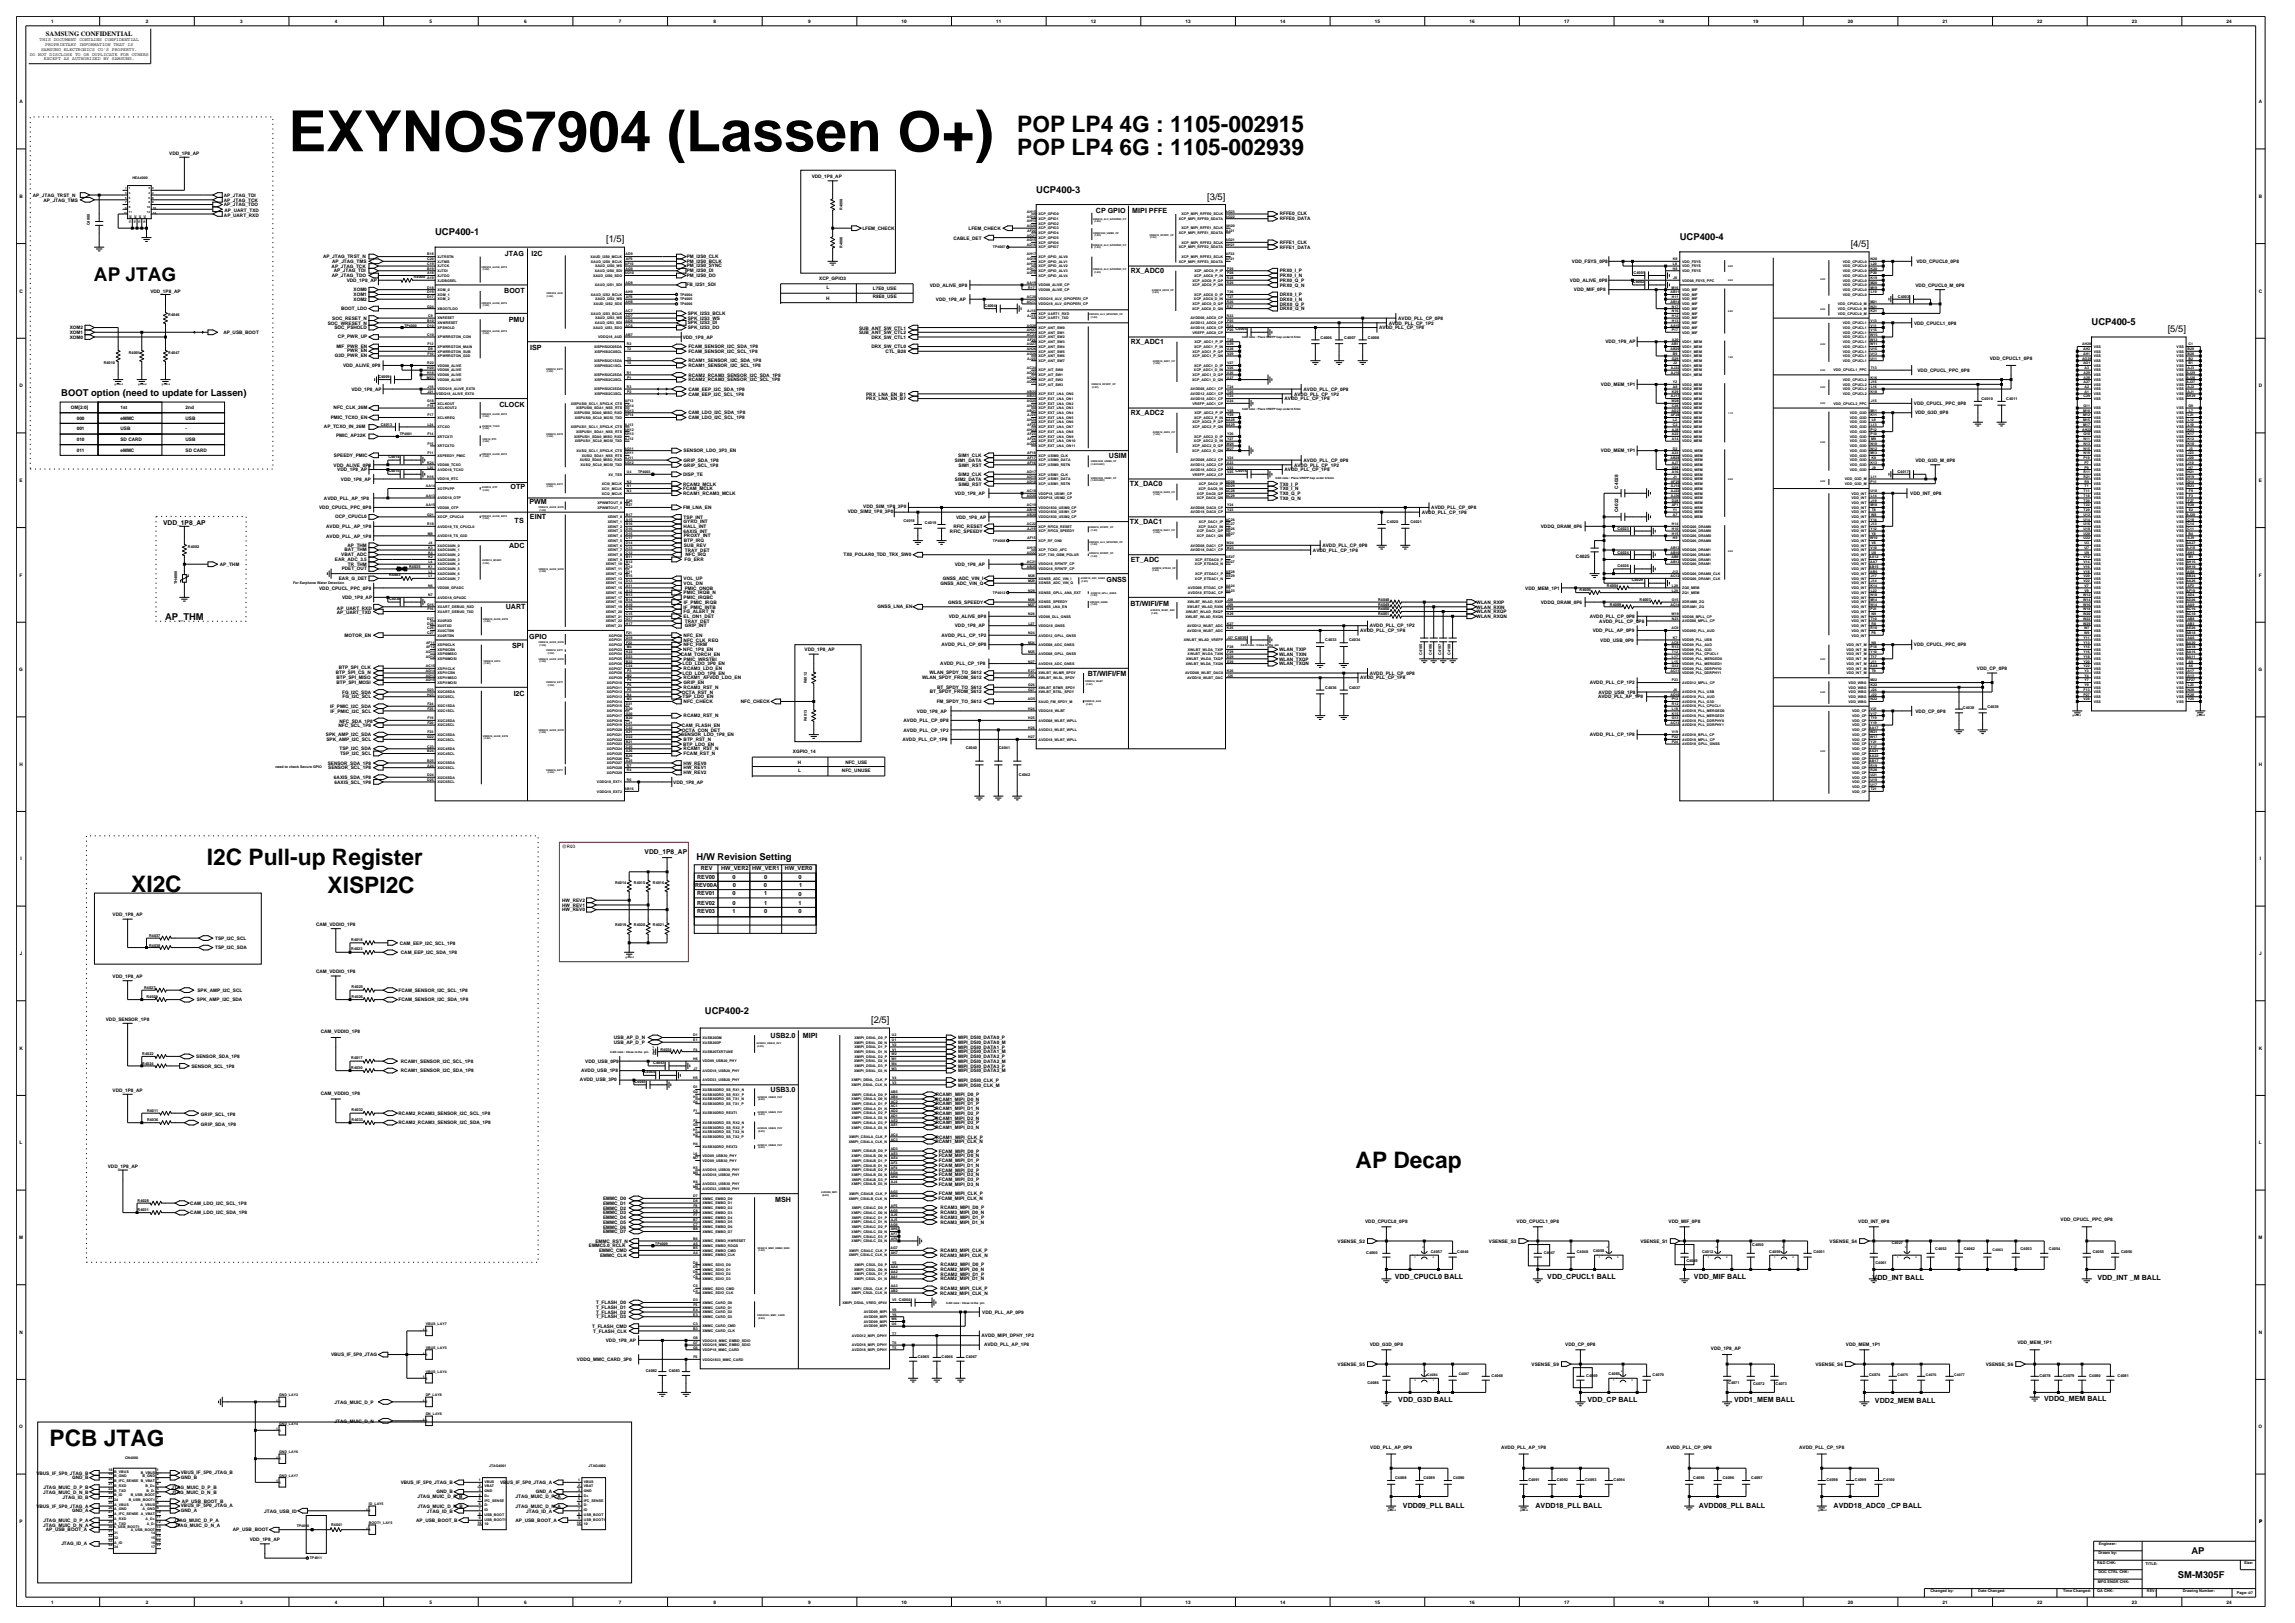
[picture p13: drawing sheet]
<svg xmlns="http://www.w3.org/2000/svg" width="420mm" height="297mm" viewBox="0 0 420 297" stroke-linecap="round" stroke-linejoin="round" font-family="sans-serif">
<defs><g id="words">
<text font-size="10.4" x="52.8" y="27.7">EXYNOS7904 (Lassen O+)</text>
<g font-size="4.2">
<text x="186.2" y="24.2">POP LP4 4G : 1105-002915</text>
<text x="186.2" y="28.3">POP LP4 6G : 1105-002939</text>
<text x="37.9" y="158.2">I2C Pull-up Register</text>
<text x="24" y="163.2">XI2C</text>
<text x="59.9" y="163.4">XISPI2C</text>
<text x="248.1" y="213.7">AP Decap</text>
<text x="9.1" y="264.5">PCB JTAG</text>
</g>
<text font-size="3.5" x="17.2" y="51.4">AP JTAG</text>
<g font-size="1.7">
<text x="189.6" y="35.3">UCP400-3</text>
<text x="220.9" y="36.6">[3/5]</text>
<text x="79.6" y="43.1">UCP400-1</text>
<text x="110.9" y="44.3">[1/5]</text>
<text x="307.4" y="43.9">UCP400-4</text>
<text x="338.7" y="45.2">[4/5]</text>
<text x="382.8" y="59.5">UCP400-5</text>
<text x="396.7" y="60.8">[5/5]</text>
<text x="11.2" y="72.5">BOOT option (need to update for Lassen)</text>
<text x="30.2" y="113.4">AP_THM</text>
<text x="127.5" y="157.4">H/W Revision Setting</text>
<text x="129" y="185.5">UCP400-2</text>
<text x="159.4" y="187.3">[2/5]</text>
<text x="401.1" y="284.3">AP</text>
<text x="398.6" y="288.8">SM-M305F</text>
</g>
<g font-size="1.3">
<text x="200.6" y="39">CP GPIO</text>
<text x="207.2" y="39">MIPI PFFE</text>
<text x="92.4" y="46.8">JTAG</text>
<text x="97.3" y="46.8">I2C</text>
<text x="92.3" y="53.7">BOOT</text>
<text x="206.9" y="50">RX_ADC0</text>
<text x="93.1" y="58.9">PMU</text>
<text x="97" y="64.1">ISP</text>
<text x="206.9" y="63">RX_ADC1</text>
<text x="91.4" y="74.5">CLOCK</text>
<text x="206.9" y="76">RX_ADC2</text>
<text x="202.9" y="83.8">USIM</text>
<text x="93.4" y="89.4">OTP</text>
<text x="206.8" y="89">TX_DAC0</text>
<text x="94.2" y="95.7">TS</text>
<text x="96.9" y="92.2">PWM</text>
<text x="97" y="95">EINT</text>
<text x="206.8" y="95.9">TX_DAC1</text>
<text x="93.2" y="100.3">ADC</text>
<text x="202.5" y="106.5">GNSS</text>
<text x="206.9" y="102.8">ET_ADC</text>
<text x="92.6" y="111.5">UART</text>
<text x="206.9" y="110.9">BT/WIFI/FM</text>
<text x="93.7" y="118.6">SPI</text>
<text x="96.8" y="116.9">GPIO</text>
<text x="199.1" y="123.6">BT/WIFI/FM</text>
<text x="94" y="127.3">I2C</text>
<text x="141" y="189.9">USB2.0</text>
<text x="146.9" y="189.9">MIPI</text>
<text x="141" y="199.8">USB3.0</text>
<text x="141.8" y="220">MSH</text>
<text x="255.2" y="234">VDD_CPUCL0 BALL</text>
<text x="283.2" y="234">VDD_CPUCL1 BALL</text>
<text x="310" y="234">VDD_MIF BALL</text>
<text x="342.7" y="234.2">VDD_INT BALL</text>
<text x="383.8" y="234.2">VDD_INT _M BALL</text>
<text x="255.9" y="256.5">VDD_G3D BALL</text>
<text x="290.5" y="256.5">VDD_CP BALL</text>
<text x="317.4" y="256.5">VDD1_MEM BALL</text>
<text x="343.1" y="256.8">VDD2_MEM BALL</text>
<text x="374.1" y="256.3">VDDQ_MEM BALL</text>
<text x="256.8" y="276">VDD09_PLL BALL</text>
<text x="281" y="276">AVDD18_PLL BALL</text>
<text x="310.9" y="276">AVDD08_PLL BALL</text>
<text x="335.6" y="276">AVDD18_ADC0 _CP BALL</text>
</g>
<g font-size="1.2">
<text x="8.4" y="6.5">SAMSUNG CONFIDENTIAL</text>
<text x="29.9" y="96.1">VDD_1P8_AP</text>
<text x="118" y="156.3">VDD_1P8_AP</text>
</g>
<g font-size="1">
<text x="127.6" y="160.8">REV00</text>
<text x="128.3" y="159.3">REV</text>
<text x="132" y="159.2">HW_VER2</text>
<text x="134" y="160.8">0</text>
<text x="137.6" y="159.3">HW_VER1</text>
<text x="139.9" y="160.8">0</text>
<text x="143.7" y="159.2">HW_VER0</text>
<text x="146.1" y="160.8">0</text>
<text x="127.2" y="162.3">REV00A</text>
<text x="127.6" y="165.5">REV02</text>
<text x="127.6" y="163.8">REV01</text>
<text x="127.6" y="167.1">REV03</text>
<text x="134" y="165.6">0</text>
<text x="134" y="163.8">0</text>
<text x="134" y="167.1">1</text>
<text x="134.1" y="162.3">0</text>
<text x="139.8" y="162.3">0</text>
<text x="139.9" y="165.6">1</text>
<text x="139.9" y="167.1">0</text>
<text x="139.9" y="163.8">1</text>
<text x="146.1" y="163.9">0</text>
<text x="146.1" y="165.6">1</text>
<text x="146.1" y="167.1">0</text>
<text x="146.2" y="162.3">1</text>
</g>
<g font-size=".9">
<text x="9.3" y="4.2">1</text>
<text x="26.7" y="4.2">2</text>
<text x="44" y="4.2">3</text>
<text x="61.3" y="4.2">4</text>
<text x="78.6" y="4.2">5</text>
<text x="95.9" y="4.2">6</text>
<text x="113.3" y="4.2">7</text>
<text x="130.6" y="4.2">8</text>
<text x="147.9" y="4.2">9</text>
<text x="165" y="4.2">10</text>
<text x="182.3" y="4.2">11</text>
<text x="199.6" y="4.2">12</text>
<text x="217" y="4.2">13</text>
<text x="234.3" y="4.2">14</text>
<text x="251.6" y="4.2">15</text>
<text x="268.9" y="4.2">16</text>
<text x="286.2" y="4.2">17</text>
<text x="303.6" y="4.2">18</text>
<text x="320.9" y="4.2">19</text>
<text x="338.2" y="4.2">20</text>
<text x="355.5" y="4.2">21</text>
<text x="372.8" y="4.2">22</text>
<text x="390.2" y="4.2">23</text>
<text x="407.5" y="4.2">24</text>
<text x="5.4" y="10.2">DO NOT DISCLOSE TO OR DUPLICATE FOR OTHERS</text>
<text x="7.3" y="7.6">THIS DOCUMENT CONTAINS CONFIDENTIAL</text>
<text x="7.5" y="9.3">SAMSUNG ELECTRONICS CO'S PROPERTY.</text>
<text x="8" y="11">EXCEPT AS AUTHORIZED BY SAMSUNG.</text>
<text x="8.3" y="8.4">PROPRIETARY INFORMATION THAT IS</text>
<text x="3.6" y="18.9">A</text>
<text x="413.4" y="18.9">A</text>
<text x="31" y="28.4">VDD_1P8_AP</text>
<text x="148.5" y="32.5">VDD_1P8_AP</text>
<text x="3.6" y="36.2">B</text>
<text x="6" y="36">AP_JTAG_TRST_N</text>
<text x="8" y="36.9">AP_JTAG_TMS</text>
<text x="40.9" y="36">AP_JTAG_TDI</text>
<text x="40.9" y="36.9">AP_JTAG_TCK</text>
<text x="40.9" y="37.7">AP_JTAG_TDO</text>
<text x="41" y="39.7">AP_UART_RXD</text>
<text x="41.1" y="38.8">AP_UART_TXD</text>
<text x="234.2" y="39.4">RFFE0_CLK</text>
<text x="234.2" y="40.3">RFFE0_DATA</text>
<text x="413.4" y="36.2">B</text>
<text x="59.1" y="47.2">AP_JTAG_TRST_N</text>
<text x="125.7" y="47.2">PM_I2S0_CLK</text>
<text x="157.8" y="42.1">LFEM_CHECK</text>
<text x="174.5" y="43.8">CABLE_DET</text>
<text x="177.2" y="42.1">LFEM_CHECK</text>
<text x="234.2" y="45.5">RFFE1_DATA</text>
<text x="234.2" y="44.6">RFFE1_CLK</text>
<text x="3.6" y="53.5">C</text>
<text x="27.5" y="53.5">VDD_1P8_AP</text>
<text x="60.7" y="49">AP_JTAG_TCK</text>
<text x="60.7" y="50.6">AP_JTAG_TDO</text>
<text x="60.8" y="48.1">AP_JTAG_TMS</text>
<text x="61.1" y="49.9">AP_JTAG_TDI</text>
<text x="63.5" y="51.6">VDD_1P8_AP</text>
<text x="64.7" y="53.3">XOM0</text>
<text x="125.7" y="52.4">FB_I2S1_SDI</text>
<text x="125.7" y="48">PM_I2S0_BCLK</text>
<text x="125.7" y="48.9">PM_I2S0_SYNC</text>
<text x="125.7" y="49.8">PM_I2S0_DI</text>
<text x="125.7" y="50.7">PM_I2S0_DO</text>
<text x="149.9" y="51.2">XCP_GPIO3</text>
<text x="151.3" y="52.9">L</text>
<text x="159.8" y="53.1">L7E0_USE</text>
<text x="170.2" y="52.5">VDD_ALIVE_0P8</text>
<text x="234.2" y="52.5">PRX0_Q_N</text>
<text x="234.2" y="49.8">PRX0_I_P</text>
<text x="234.2" y="50.7">PRX0_I_N</text>
<text x="234.2" y="51.6">PRX0_Q_P</text>
<text x="287.3" y="51.6">VDD_ALIVE_0P8</text>
<text x="287.7" y="48.1">VDD_FSYS_0P8</text>
<text x="288" y="53.3">VDD_MIF_0P8</text>
<text x="350.5" y="52.5">VDD_CPUCL0_M_0P8</text>
<text x="350.7" y="48.1">VDD_CPUCL0_0P8</text>
<text x="413.4" y="53.5">C</text>
<text x="60" y="59.4">SOC_WRESET_N</text>
<text x="60.8" y="58.5">SOC_RESET_N</text>
<text x="62.4" y="56.7">BOOT_LDO</text>
<text x="64.7" y="54.2">XOM1</text>
<text x="64.7" y="55.1">XOM2</text>
<text x="125.9" y="59.3">SPK_I2S3_DI</text>
<text x="125.9" y="58.5">SPK_I2S3_WS</text>
<text x="125.9" y="57.6">SPK_I2S3_BCLK</text>
<text x="151.2" y="54.8">H</text>
<text x="159.7" y="54.6">R8E0_USE</text>
<text x="171.3" y="55.1">VDD_1P8_AP</text>
<text x="234.2" y="54.2">DRX0_I_P</text>
<text x="234.2" y="55">DRX0_I_N</text>
<text x="234.2" y="55.9">DRX0_Q_P</text>
<text x="234.2" y="56.8">DRX0_Q_N</text>
<text x="254.1" y="59.4">AVDD_PLL_CP_1P2</text>
<text x="255.9" y="58.5">AVDD_PLL_CP_0P8</text>
<text x="350.3" y="59.4">VDD_CPUCL1_0P8</text>
<text x="12.8" y="61.1">XOM1</text>
<text x="12.8" y="62">XOM0</text>
<text x="12.8" y="60.2">XOM2</text>
<text x="40.9" y="61.1">AP_USB_BOOT</text>
<text x="61.2" y="60.3">SOC_PSHOLD</text>
<text x="61.3" y="65.4">G3D_PWR_EN</text>
<text x="61.6" y="63.6">MIF_PWR_EN</text>
<text x="61.8" y="61.9">CP_PWR_UP</text>
<text x="63.5" y="64.5">PWR_EN</text>
<text x="124.9" y="62">VDD_1P8_AP</text>
<text x="125.9" y="60.2">SPK_I2S3_DO</text>
<text x="126" y="63.7">FCAM_SENSOR_I2C_SDA_1P8</text>
<text x="126" y="64.6">FCAM_SENSOR_I2C_SCL_1P8</text>
<text x="157.2" y="60.3">SUB_ANT_SW_CTL1</text>
<text x="157.2" y="61.2">SUB_ANT_SW_CTL2</text>
<text x="159.5" y="62">DRX_SW_CTL1</text>
<text x="159.5" y="63.8">DRX_SW_CTL0</text>
<text x="162.1" y="64.6">CTL_B28</text>
<text x="252.4" y="60.2">AVDD_PLL_CP_1P8</text>
<text x="293.8" y="62.8">VDD_1P8_AP</text>
<text x="364.1" y="65.9">VDD_CPUCL1_0P8</text>
<text x="3.6" y="70.9">D</text>
<text x="62.8" y="67.2">VDD_ALIVE_0P8</text>
<text x="64.3" y="71.5">VDD_1P8_AP</text>
<text x="126" y="66.3">RCAM1_SENSOR_I2C_SDA_1P8</text>
<text x="126" y="67.2">RCAM1_SENSOR_I2C_SCL_1P8</text>
<text x="126" y="68.9">RCAM2_RCAM3_SENSOR_I2C_SDA_1P8</text>
<text x="126" y="69.8">RCAM2_RCAM3_SENSOR_I2C_SCL_1P8</text>
<text x="126" y="71.5">CAM_EEP_I2C_SDA_1P8</text>
<text x="238.5" y="71.5">AVDD_PLL_CP_0P8</text>
<text x="293" y="70.6">VDD_MEM_1P1</text>
<text x="350.9" y="68">VDD_CPUCL_PPC_0P8</text>
<text x="413.4" y="70.9">D</text>
<text x="13" y="74.9">OM[2:0]</text>
<text x="14" y="76.8">000</text>
<text x="22" y="74.9">1st</text>
<text x="22" y="76.8">eMMC</text>
<text x="34" y="76.8">USB</text>
<text x="34" y="74.9">2nd</text>
<text x="60.5" y="76.6">PMIC_TCXO_EN</text>
<text x="61.1" y="74.9">NFC_CLK_26M</text>
<text x="126" y="75.8">CAM_LDO_I2C_SDA_1P8</text>
<text x="126" y="76.7">CAM_LDO_I2C_SCL_1P8</text>
<text x="126" y="72.4">CAM_EEP_I2C_SCL_1P8</text>
<text x="158.5" y="73.3">PRX_LNA_EN_B7</text>
<text x="158.5" y="72.4">PRX_LNA_EN_B1</text>
<text x="235.1" y="73.2">AVDD_PLL_CP_1P8</text>
<text x="236.8" y="72.4">AVDD_PLL_CP_1P2</text>
<text x="350.3" y="74.1">VDD_CPUCL_PPC_0P8</text>
<text x="350.5" y="75.8">VDD_G3D_0P8</text>
<text x="14" y="80.7">010</text>
<text x="14" y="78.8">001</text>
<text x="14" y="82.7">011</text>
<text x="22" y="80.7">SD CARD</text>
<text x="22" y="78.8">USB</text>
<text x="22" y="82.7">eMMC</text>
<text x="34" y="80.7">USB</text>
<text x="34" y="82.7">SD CARD</text>
<text x="34" y="78.8">-</text>
<text x="59.3" y="78.3">AP_TCXO_IN_26M</text>
<text x="61.1" y="83.6">SPEEDY_PMIC</text>
<text x="61.5" y="80">PMIC_AP32K</text>
<text x="125.1" y="82.8">SENSOR_LDO_3P3_EN</text>
<text x="175.4" y="83.7">SIM1_CLK</text>
<text x="293" y="82.8">VDD_MEM_1P1</text>
<text x="3.6" y="88.2">E</text>
<text x="61.1" y="85.4">VDD_ALIVE_0P8</text>
<text x="61.7" y="86.2">VDD_1P8_AP</text>
<text x="62.4" y="88">VDD_1P8_AP</text>
<text x="125" y="88.8">RCAM2_MCLK</text>
<text x="125" y="89.7">FCAM_MCLK</text>
<text x="125" y="87.1">DISP_TE</text>
<text x="125.1" y="84.5">GRIP_SDA_1P8</text>
<text x="125.1" y="85.4">GRIP_SCL_1P8</text>
<text x="174.8" y="88">SIM2_DATA</text>
<text x="174.8" y="84.6">SIM1_DATA</text>
<text x="175.4" y="87.1">SIM2_CLK</text>
<text x="175.4" y="88.9">SIM2_RST</text>
<text x="175.4" y="85.4">SIM1_RST</text>
<text x="234.2" y="88.8">TX0_I_P</text>
<text x="234.2" y="89.7">TX0_I_N</text>
<text x="235.1" y="86.2">AVDD_PLL_CP_1P8</text>
<text x="236.8" y="85.4">AVDD_PLL_CP_1P2</text>
<text x="238.5" y="84.5">AVDD_PLL_CP_0P8</text>
<text x="296.2" y="89.4" transform="rotate(-90 296.2 89.4)">C4028</text>
<text x="350.5" y="84.5">VDD_G3D_M_0P8</text>
<text x="413.4" y="88.2">E</text>
<text x="58.4" y="93.2">VDD_CPUCL_PPC_0P8</text>
<text x="59.3" y="91.4">AVDD_PLL_AP_1P8</text>
<text x="61.3" y="94.9">OCP_CPUCL0</text>
<text x="125" y="93.2">FM_LNA_EN</text>
<text x="125" y="90.6">RCAM1_RCAM3_MCLK</text>
<text x="125.1" y="94.9">TSP_INT</text>
<text x="125.1" y="95.8">GYRO_INT</text>
<text x="155.1" y="93.8">VDD_SIM2_1P8_3P0</text>
<text x="158" y="92.9">VDD_SIM_1P8_3P0</text>
<text x="174.7" y="90.6">VDD_1P8_AP</text>
<text x="175" y="94.9">VDD_1P8_AP</text>
<text x="234.2" y="90.6">TX0_Q_P</text>
<text x="234.2" y="91.5">TX0_Q_N</text>
<text x="260.2" y="94">AVDD_PLL_CP_1P8</text>
<text x="261.9" y="93.2">AVDD_PLL_CP_0P8</text>
<text x="296.2" y="93.7" transform="rotate(-90 296.2 93.7)">C4022</text>
<text x="349.6" y="90.6">VDD_INT_0P8</text>
<text x="59.7" y="96.6">AVDD_PLL_AP_1P8</text>
<text x="59.7" y="98.4">AVDD_PLL_AP_1P8</text>
<text x="62.4" y="101.8">VBAT_ADC</text>
<text x="63" y="100.9">BAT_THM</text>
<text x="63.6" y="100">AP_THM</text>
<text x="125.1" y="97.4">6AXIS_INT</text>
<text x="125.1" y="96.7">HALL_INT</text>
<text x="125.1" y="100">SUB_REV</text>
<text x="125.1" y="99.2">BTP_IRQ</text>
<text x="125.1" y="98.3">PROXY_INT</text>
<text x="125.3" y="101">TRAY_DET</text>
<text x="125.4" y="101.8">NFC_IRQ</text>
<text x="154.4" y="101.8">TX0_POLAR0_TDD_TRX_SW0</text>
<text x="173.8" y="97.5">RFIC_SPEEDY</text>
<text x="174.5" y="96.6">RFIC_RESET</text>
<text x="240.3" y="101">AVDD_PLL_CP_1P8</text>
<text x="242" y="100.1">AVDD_PLL_CP_0P8</text>
<text x="282" y="96.6">VDDQ_DRAM_0P6</text>
<text x="3.6" y="105.5">F</text>
<text x="40.2" y="103.6">AP_THM</text>
<text x="58.4" y="107.9">VDD_CPUCL_PPC_0P8</text>
<text x="61.3" y="102.7">EAR_ADC_3.5</text>
<text x="62" y="106.1">EAR_G_DET</text>
<text x="62.5" y="104.4">PDET_OUT</text>
<text x="63.6" y="103.5">TR_THM</text>
<text x="125.1" y="106.1">VOL_UP</text>
<text x="125.1" y="107">VOL_DN</text>
<text x="125.3" y="102.7">FG_ERR</text>
<text x="125.3" y="107.9">PMIC_ONOB</text>
<text x="172.1" y="107">GNSS_ADC_VIN_Q</text>
<text x="172.5" y="106.1">GNSS_ADC_VIN_I</text>
<text x="174.7" y="103.6">VDD_1P8_AP</text>
<text x="279.1" y="107.9">VDD_MEM_1P1</text>
<text x="288.4" y="102.1">C4025</text>
<text x="413.4" y="105.5">F</text>
<text x="61.7" y="112.4">AP_UART_TXD</text>
<text x="61.7" y="111.6">AP_UART_RXD</text>
<text x="62.6" y="109.6">VDD_1P8_AP</text>
<text x="125.1" y="111.3">IF_PMIC_INTB</text>
<text x="125.1" y="109.6">PMIC_IRQBC</text>
<text x="125.1" y="108.8">PMIC_IRQB_N</text>
<text x="125.1" y="112.2">FG_ALERT_N</text>
<text x="125.1" y="113.1">EL_ON1_DET</text>
<text x="125.1" y="110.5">IF_PMIC_IRQB</text>
<text x="125.3" y="113.9">TRAY_DET</text>
<text x="160.6" y="111.3">GNSS_LNA_EN</text>
<text x="173.5" y="110.5">GNSS_SPEEDY</text>
<text x="173.6" y="113.1">VDD_ALIVE_0P8</text>
<text x="270.2" y="110.5">WLAN_RXIP</text>
<text x="270.2" y="111.3">WLAN_RXIN</text>
<text x="270.2" y="112.2">WLAN_RXQP</text>
<text x="270.2" y="113.1">WLAN_RXQN</text>
<text x="282" y="110.5">VDDQ_DRAM_0P6</text>
<text x="290.9" y="113.1">AVDD_PLL_CP_0P8</text>
<text x="292.7" y="113.9">AVDD_PLL_CP_0P8</text>
<text x="63" y="116.6">MOTOR_EN</text>
<text x="125.1" y="119.1">NFC_1P8_EN</text>
<text x="125.1" y="118.3">NFC_FIRM</text>
<text x="125.1" y="116.6">NFC_EN</text>
<text x="125.1" y="117.4">NFC_CLK_REQ</text>
<text x="125.3" y="114.8">GRIP_INT</text>
<text x="147.2" y="119.1">VDD_1P8_AP</text>
<text x="172.3" y="116.6">AVDD_PLL_CP_1P2</text>
<text x="172.3" y="118.3">AVDD_PLL_CP_0P8</text>
<text x="174.7" y="114.8">VDD_1P8_AP</text>
<text x="234.1" y="119.1">WLAN_TXIP</text>
<text x="248.9" y="115.7">AVDD_PLL_CP_1P8</text>
<text x="250.7" y="114.8">AVDD_PLL_CP_1P2</text>
<text x="291.5" y="115.7">VDD_PLL_AP_0P9</text>
<text x="292.9" y="117.4">VDD_USB_0P9</text>
<text x="350.3" y="118.3">VDD_CPUCL_PPC_0P8</text>
<text x="3.5" y="122.8">G</text>
<text x="61.5" y="123.4">BTP_SPI_CS_N</text>
<text x="61.6" y="125.1">BTP_SPI_MOSI</text>
<text x="61.6" y="124.2">BTP_SPI_MISO</text>
<text x="62" y="122.5">BTP_SPI_CLK</text>
<text x="124.6" y="120">CAM_TORCH_EN</text>
<text x="124.9" y="123.5">LCD_LDO_1P8_EN</text>
<text x="124.9" y="121.8">LCD_LDO_3P0_EN</text>
<text x="125.1" y="124.3">RCAM1_AFVDD_LDO_EN</text>
<text x="125.1" y="122.6">RCAM3_LDO_EN</text>
<text x="125.1" y="120.9">PMIC_WRSTBI</text>
<text x="125.1" y="125.2">GRIP_EN</text>
<text x="168.7" y="124.3">WLAN_SPDY_FROM_S612</text>
<text x="170.1" y="123.4">WLAN_SPDY_TO_S612</text>
<text x="172.1" y="121.7">AVDD_PLL_CP_1P8</text>
<text x="234.1" y="120">WLAN_TXIN</text>
<text x="234.1" y="120.9">WLAN_TXQP</text>
<text x="234.1" y="121.7">WLAN_TXQN</text>
<text x="248.9" y="124.3">AVDD_PLL_CP_1P8</text>
<text x="250.7" y="123.5">AVDD_PLL_CP_0P8</text>
<text x="290.9" y="125.2">AVDD_PLL_CP_1P2</text>
<text x="361.8" y="122.6">VDD_CP_0P8</text>
<text x="413.3" y="122.8">G</text>
<text x="60.4" y="129.5">IF_PMIC_I2C_SDA</text>
<text x="60.5" y="130.4">IF_PMIC_I2C_SCL</text>
<text x="62.6" y="126.9">FG_I2C_SDA</text>
<text x="62.7" y="127.8">FG_I2C_SCL</text>
<text x="124.8" y="126.9">OCTA_RST_N</text>
<text x="124.9" y="127.8">TSP_LDO_EN</text>
<text x="125.1" y="126.1">RCAM3_RST_N</text>
<text x="125.1" y="128.7">NFC_CHECK</text>
<text x="125.1" y="131.3">RCAM2_RST_N</text>
<text x="135.6" y="128.7">NFC_CHECK</text>
<text x="167.8" y="130.4">VDD_1P8_AP</text>
<text x="170.2" y="126.9">BT_SPDY_FROM_S612</text>
<text x="171.4" y="128.6">FM_SPDY_TO_S612</text>
<text x="171.5" y="126">BT_SPDY_TO_S612</text>
<text x="292.4" y="127.8">AVDD_PLL_AP_1P8</text>
<text x="292.5" y="126.9">AVDD_USB_1P8</text>
<text x="350.5" y="130.4">VDD_CP_0P8</text>
<text x="59.6" y="134.7">SPK_AMP_I2C_SDA</text>
<text x="59.7" y="135.6">SPK_AMP_I2C_SCL</text>
<text x="61.9" y="133">NFC_SCL_1P8</text>
<text x="62.1" y="132.2">NFC_SDA_1P8</text>
<text x="62.1" y="137.3">TSP_I2C_SDA</text>
<text x="124.7" y="134.6">SENSOR_LDO_1P8_EN</text>
<text x="124.8" y="133.9">OCTA_CON_DET</text>
<text x="124.8" y="133">CAM_FLASH_EN</text>
<text x="125" y="136.5">BTP_LDO_EN</text>
<text x="125.1" y="137.3">RCAM1_RST_N</text>
<text x="125.1" y="135.6">BTP_RST_N</text>
<text x="145.1" y="137.8">XGPIO_14</text>
<text x="165.1" y="135.6">AVDD_PLL_CP_1P8</text>
<text x="165.4" y="133.9">AVDD_PLL_CP_1P2</text>
<text x="165.4" y="132.1">AVDD_PLL_CP_0P8</text>
<text x="290.9" y="134.7">AVDD_PLL_CP_1P8</text>
<text x="3.6" y="140.2">H</text>
<text x="60" y="139.9">SENSOR_SDA_1P8</text>
<text x="60.1" y="140.8">SENSOR_SCL_1P8</text>
<text x="61.1" y="142.5">6AXIS_SDA_1P8</text>
<text x="61.2" y="143.4">6AXIS_SCL_1P8</text>
<text x="62.2" y="138.2">TSP_I2C_SCL</text>
<text x="123.2" y="143.4">VDD_1P8_AP</text>
<text x="125.1" y="138.2">FCAM_RST_N</text>
<text x="125.1" y="139.9">HW_REV0</text>
<text x="125.1" y="141.7">HW_REV2</text>
<text x="125.1" y="140.8">HW_REV1</text>
<text x="146" y="139.7">H</text>
<text x="146.1" y="141.2">L</text>
<text x="154.1" y="141.2">NFC_UNUSE</text>
<text x="154.7" y="139.7">NFC_USE</text>
<text x="413.4" y="140.2">H</text>
<text x="3.7" y="157.5">I</text>
<text x="413.5" y="157.5">I</text>
<text x="20.6" y="167.6">VDD_1P8_AP</text>
<text x="102.9" y="166.8">HW_REV0</text>
<text x="102.9" y="165.9">HW_REV1</text>
<text x="102.9" y="165">HW_REV2</text>
<text x="39.4" y="173.7">TSP_I2C_SDA</text>
<text x="39.4" y="172">TSP_I2C_SCL</text>
<text x="57.9" y="169.4">CAM_VDDIO_1P8</text>
<text x="73.1" y="172.8">CAM_EEP_I2C_SCL_1P8</text>
<text x="3.6" y="174.8">J</text>
<text x="20.6" y="178.9">VDD_1P8_AP</text>
<text x="57.9" y="178">CAM_VDDIO_1P8</text>
<text x="73.4" y="174.6">CAM_EEP_I2C_SDA_1P8</text>
<text x="413.4" y="174.8">J</text>
<text x="36" y="183.2">SPK_AMP_I2C_SDA</text>
<text x="36.1" y="181.5">SPK_AMP_I2C_SCL</text>
<text x="72.9" y="183.2">FCAM_SENSOR_I2C_SDA_1P8</text>
<text x="72.9" y="181.5">FCAM_SENSOR_I2C_SCL_1P8</text>
<text x="19.4" y="186.9">VDD_SENSOR_1P8</text>
<text x="58.7" y="189.1">CAM_VDDIO_1P8</text>
<text x="112.3" y="190.2">USB_AP_D_N</text>
<text x="112.3" y="191">USB_AP_D_P</text>
<text x="175.3" y="191.9">MIPI_DSI0_DATA1_P</text>
<text x="175.3" y="191">MIPI_DSI0_DATA0_M</text>
<text x="175.3" y="190.2">MIPI_DSI0_DATA0_P</text>
<text x="3.6" y="192.1">K</text>
<text x="35" y="195.4">SENSOR_SCL_1P8</text>
<text x="35.9" y="193.6">SENSOR_SDA_1P8</text>
<text x="73.4" y="194.5">RCAM1_SENSOR_I2C_SCL_1P8</text>
<text x="73.4" y="196.2">RCAM1_SENSOR_I2C_SDA_1P8</text>
<text x="106.1" y="197.7">AVDD_USB_3P0</text>
<text x="106.3" y="196.2">AVDD_USB_1P8</text>
<text x="107.1" y="194.5">VDD_USB_0P9</text>
<text x="175.3" y="194.5">MIPI_DSI0_DATA2_M</text>
<text x="175.3" y="193.6">MIPI_DSI0_DATA2_P</text>
<text x="175.3" y="196.2">MIPI_DSI0_DATA3_M</text>
<text x="175.3" y="195.4">MIPI_DSI0_DATA3_P</text>
<text x="175.3" y="198">MIPI_DSI0_CLK_P</text>
<text x="175.3" y="192.8">MIPI_DSI0_DATA1_M</text>
<text x="413.4" y="192.1">K</text>
<text x="20.6" y="199.9">VDD_1P8_AP</text>
<text x="58.7" y="200.3">CAM_VDDIO_1P8</text>
<text x="171.2" y="201.4">RCAM1_MIPI_D0_N</text>
<text x="171.2" y="203.1">RCAM1_MIPI_D1_N</text>
<text x="171.3" y="200.5">RCAM1_MIPI_D0_P</text>
<text x="171.3" y="202.3">RCAM1_MIPI_D1_P</text>
<text x="175.3" y="198.8">MIPI_DSI0_CLK_M</text>
<text x="3.6" y="209.4">L</text>
<text x="36.8" y="204.2">GRIP_SCL_1P8</text>
<text x="36.8" y="206">GRIP_SDA_1P8</text>
<text x="72.9" y="205.8">RCAM2_RCAM3_SENSOR_I2C_SDA_1P8</text>
<text x="72.9" y="204">RCAM2_RCAM3_SENSOR_I2C_SCL_1P8</text>
<text x="171.2" y="209.2">RCAM1_MIPI_CLK_N</text>
<text x="171.2" y="204.9">RCAM1_MIPI_D2_N</text>
<text x="171.2" y="206.6">RCAM1_MIPI_D3_N</text>
<text x="171.2" y="208.3">RCAM1_MIPI_CLK_P</text>
<text x="171.3" y="205.8">RCAM1_MIPI_D3_P</text>
<text x="171.3" y="204">RCAM1_MIPI_D2_P</text>
<text x="413.4" y="209.4">L</text>
<text x="19.7" y="213.8">VDD_1P8_AP</text>
<text x="171.8" y="215.3">FCAM_MIPI_D2_N</text>
<text x="171.8" y="211.8">FCAM_MIPI_D0_N</text>
<text x="171.8" y="213.5">FCAM_MIPI_D1_N</text>
<text x="171.8" y="214.4">FCAM_MIPI_D2_P</text>
<text x="171.8" y="210.9">FCAM_MIPI_D0_P</text>
<text x="171.8" y="212.7">FCAM_MIPI_D1_P</text>
<text x="34.8" y="220.5">CAM_LDO_I2C_SCL_1P8</text>
<text x="110.4" y="221.3">EMMC_D2</text>
<text x="110.4" y="220.5">EMMC_D1</text>
<text x="110.4" y="219.6">EMMC_D0</text>
<text x="171.8" y="219.6">FCAM_MIPI_CLK_N</text>
<text x="171.8" y="217">FCAM_MIPI_D3_N</text>
<text x="171.8" y="218.7">FCAM_MIPI_CLK_P</text>
<text x="171.8" y="216.1">FCAM_MIPI_D3_P</text>
<text x="172.1" y="221.3">RCAM3_MIPI_D0_P</text>
<text x="3.5" y="226.7">M</text>
<text x="34.8" y="222.2">CAM_LDO_I2C_SDA_1P8</text>
<text x="109" y="227.4">EMMC_RST_N</text>
<text x="110.4" y="223.1">EMMC_D4</text>
<text x="110.4" y="223.9">EMMC_D5</text>
<text x="110.4" y="222.2">EMMC_D3</text>
<text x="110.4" y="224.8">EMMC_D6</text>
<text x="110.4" y="225.7">EMMC_D7</text>
<text x="172.1" y="222.2">RCAM3_MIPI_D0_N</text>
<text x="172.1" y="223.9">RCAM3_MIPI_D1_N</text>
<text x="172.1" y="223">RCAM3_MIPI_D1_P</text>
<text x="244.8" y="227.4">VSENSE_S2</text>
<text x="249.8" y="223.7">VDD_CPUCL0_0P8</text>
<text x="272.5" y="227.4">VSENSE_S3</text>
<text x="277.5" y="223.7">VDD_CPUCL1_0P8</text>
<text x="300.2" y="227.4">VSENSE_S1</text>
<text x="305.4" y="223.7">VDD_MIF_0P8</text>
<text x="334.8" y="227.4">VSENSE_S4</text>
<text x="340.1" y="223.7">VDD_INT_0P8</text>
<text x="377.1" y="223.5">VDD_CPUCL_PPC_0P8</text>
<text x="413.3" y="226.7">M</text>
<text x="107.8" y="228.3">EMMC5.0_RCLK</text>
<text x="109.6" y="229.1">EMMC_CMD</text>
<text x="109.8" y="230">EMMC_CLK</text>
<text x="172.1" y="230">RCAM3_MIPI_CLK_N</text>
<text x="172.1" y="232.6">RCAM2_MIPI_D0_N</text>
<text x="172.1" y="229.1">RCAM3_MIPI_CLK_P</text>
<text x="172.1" y="231.7">RCAM2_MIPI_D0_P</text>
<text x="172.1" y="233.4">RCAM2_MIPI_D1_P</text>
<text x="109.1" y="238.6">T_FLASH_D0</text>
<text x="109.1" y="239.5">T_FLASH_D1</text>
<text x="172.1" y="236.9">RCAM2_MIPI_CLK_N</text>
<text x="172.1" y="234.3">RCAM2_MIPI_D1_N</text>
<text x="172.1" y="236">RCAM2_MIPI_CLK_P</text>
<text x="3.6" y="244.1">N</text>
<text x="108.4" y="243">T_FLASH_CMD</text>
<text x="108.6" y="243.9">T_FLASH_CLK</text>
<text x="109.1" y="240.4">T_FLASH_D2</text>
<text x="109.1" y="241.3">T_FLASH_D3</text>
<text x="110.9" y="245.6">VDD_1P8_AP</text>
<text x="179.6" y="244.7">AVDD_MIPI_DPHY_1P2</text>
<text x="179.7" y="240.4">VDD_PLL_AP_0P9</text>
<text x="413.4" y="244.1">N</text>
<text x="60.6" y="248.1">VBUS_IF_5P0_JTAG</text>
<text x="105.6" y="249.1">VDDQ_MMC_CARD_3P0</text>
<text x="180.1" y="246.2">AVDD_PLL_AP_1P8</text>
<text x="244.8" y="249.9">VSENSE_S5</text>
<text x="250.7" y="246.2">VDD_G3D_0P8</text>
<text x="280.3" y="249.9">VSENSE_S9</text>
<text x="286.5" y="246.2">VDD_CP_0P8</text>
<text x="313.1" y="247.1">VDD_1P8_AP</text>
<text x="332.2" y="249.9">VSENSE_S6</text>
<text x="337.8" y="246.2">VDD_MEM_1P1</text>
<text x="363.4" y="249.9">VSENSE_S6</text>
<text x="369.2" y="246">VDD_MEM_1P1</text>
<text x="61.2" y="256.8">JTAG_MUIC_D_P</text>
<text x="3.5" y="261.4">O</text>
<text x="61.2" y="260.3">JTAG_MUIC_D_N</text>
<text x="413.3" y="261.4">O</text>
<text x="6.7" y="269.9">VBUS_IF_5P0_JTAG_B</text>
<text x="33.1" y="269.7">VBUS_IF_5P0_JTAG_B</text>
<text x="250.8" y="265.1">VDD_PLL_AP_0P9</text>
<text x="274.7" y="265.1">AVDD_PLL_AP_1P8</text>
<text x="305" y="265.1">AVDD_PLL_CP_0P8</text>
<text x="329.3" y="265.1">AVDD_PLL_CP_1P8</text>
<text x="6.7" y="276">VBUS_IF_5P0_JTAG_A</text>
<text x="7.9" y="273.3">JTAG_MUIC_D_N_B</text>
<text x="7.9" y="272.4">JTAG_MUIC_D_P_B</text>
<text x="11.5" y="274.3">JTAG_ID_B</text>
<text x="13.2" y="270.6">GND_B</text>
<text x="31.4" y="273.3">JTAG_MUIC_D_N_B</text>
<text x="31.4" y="272.4">JTAG_MUIC_D_P_B</text>
<text x="33.1" y="270.6">GND_B</text>
<text x="33.1" y="275.8">VBUS_IF_5P0_JTAG_A</text>
<text x="33.3" y="275">AP_USB_BOOT_B</text>
<text x="73.3" y="271.5">VBUS_IF_5P0_JTAG_B</text>
<text x="76.4" y="274.2">JTAG_MUIC_D_P_B</text>
<text x="76.4" y="275.9">JTAG_MUIC_D_N_B</text>
<text x="79.9" y="273.2">GND_B</text>
<text x="91.5" y="271.5">VBUS_IF_5P0_JTAG_A</text>
<text x="94.4" y="274.2">JTAG_MUIC_D_P_A</text>
<text x="94.4" y="275.9">JTAG_MUIC_D_N_A</text>
<text x="98" y="273.2">GND_A</text>
<text x="3.6" y="278.7">P</text>
<text x="7.9" y="279.4">JTAG_MUIC_D_N_A</text>
<text x="7.9" y="278.5">JTAG_MUIC_D_P_A</text>
<text x="8.4" y="280.2">AP_USB_BOOT_A</text>
<text x="13.2" y="276.7">GND_A</text>
<text x="31.8" y="278.5">JTAG_MUIC_D_P_A</text>
<text x="32" y="279.4">JTAG_MUIC_D_N_A</text>
<text x="33.1" y="276.7">GND_A</text>
<text x="42.6" y="280.2">AP_USB_BOOT</text>
<text x="45.7" y="282">VDD_1P8_AP</text>
<text x="48.4" y="276.8">JTAG_USB_ID</text>
<text x="76.2" y="278.5">AP_USB_BOOT_B</text>
<text x="78.1" y="276.8">JTAG_ID_B</text>
<text x="94.3" y="278.5">AP_USB_BOOT_A</text>
<text x="96.3" y="276.8">JTAG_ID_A</text>
<text x="413.4" y="278.7">P</text>
<text x="11.2" y="282.7">JTAG_ID_A</text>
<text x="9.3" y="293.4">1</text>
<text x="26.7" y="293.4">2</text>
<text x="44" y="293.4">3</text>
<text x="61.3" y="293.4">4</text>
<text x="78.6" y="293.4">5</text>
<text x="95.9" y="293.4">6</text>
<text x="113.3" y="293.4">7</text>
<text x="130.6" y="293.4">8</text>
<text x="147.9" y="293.4">9</text>
<text x="165" y="293.4">10</text>
<text x="182.3" y="293.4">11</text>
<text x="199.6" y="293.4">12</text>
<text x="217" y="293.4">13</text>
<text x="234.3" y="293.4">14</text>
<text x="251.6" y="293.4">15</text>
<text x="268.9" y="293.4">16</text>
<text x="286.2" y="293.4">17</text>
<text x="303.6" y="293.4">18</text>
<text x="320.9" y="293.4">19</text>
<text x="338.2" y="293.4">20</text>
<text x="355.5" y="293.4">21</text>
<text x="372.8" y="293.4">22</text>
<text x="390.2" y="293.4">23</text>
<text x="407.5" y="293.4">24</text>
</g>
<text font-size=".9" fill="#f00" x="102.8" y="155.2">@R03</text>
<g font-size=".7">
<text x="24.2" y="32.7">HEA4000</text>
<text x="16.4" y="41.2" transform="rotate(-90 16.4 41.2)">C4000</text>
<text x="154.2" y="38.5" transform="rotate(-90 154.2 38.5)">R4008</text>
<text x="187.9" y="41.6">AG20</text>
<text x="187.9" y="39.8">AG16</text>
<text x="187.9" y="40.7">AH14</text>
<text x="187.9" y="39">AH15</text>
<text x="190.1" y="41.1">XCP_GPIO2</text>
<text x="190.1" y="39.4">XCP_GPIO0</text>
<text x="190.1" y="42">XCP_GPIO3</text>
<text x="190.1" y="40.3">XCP_GPIO1</text>
<text x="215.8" y="40.3">XCP_MIPI_RFFE0_SDATA</text>
<text x="216.2" y="42">XCP_MIPI_RFFE1_SCLK</text>
<text x="216.2" y="39.4">XCP_MIPI_RFFE0_SCLK</text>
<text x="224.3" y="39.8">AG22</text>
<text x="224.3" y="39">AG23</text>
<text x="224.3" y="41.6">AH20</text>
<text x="78.2" y="47.6">C20</text>
<text x="78.2" y="46.7">B18</text>
<text x="80.1" y="47.2">XJTRSTN</text>
<text x="108.1" y="47.2">XAUD_I2S0_MCLK</text>
<text x="114.5" y="46.7">AD9</text>
<text x="114.5" y="47.6">AF9</text>
<text x="154.2" y="45.4" transform="rotate(-90 154.2 45.4)">R4006</text>
<text x="181.7" y="45.5">TP4007</text>
<text x="187.9" y="44.2">AG15</text>
<text x="187.9" y="47.6">AG19</text>
<text x="187.9" y="46.7">AH17</text>
<text x="187.9" y="43.3">AD21</text>
<text x="187.9" y="45">AD16</text>
<text x="188" y="42.4">AF20</text>
<text x="190.1" y="47.2">XCP_GPIO_ALV0</text>
<text x="190.1" y="44.6">XCP_GPIO6</text>
<text x="190.1" y="42.8">XCP_GPIO4</text>
<text x="190.1" y="43.7">XCP_GPIO5</text>
<text x="190.1" y="45.5">XCP_GPIO7</text>
<text x="215.8" y="42.8">XCP_MIPI_RFFE1_SDATA</text>
<text x="215.8" y="45.5">XCP_MIPI_RFFE2_SDATA</text>
<text x="216.2" y="44.6">XCP_MIPI_RFFE2_SCLK</text>
<text x="216.2" y="47.2">XCP_MIPI_RFFE3_SCLK</text>
<text x="224.3" y="44.2">AG21</text>
<text x="224.3" y="45">AH21</text>
<text x="224.3" y="47.6">AF21</text>
<text x="224.3" y="46.7">AF22</text>
<text x="224.4" y="42.4">AJ21</text>
<text x="306.1" y="47.6">K8</text>
<text x="342.3" y="47.6">N20</text>
<text x="75.7" y="50.9">R4000</text>
<text x="78.2" y="53.7">D19</text>
<text x="78.2" y="52.8">D18</text>
<text x="78.2" y="48.5">C19</text>
<text x="78.2" y="49.3">B19</text>
<text x="78.2" y="50.2">A18</text>
<text x="78.2" y="51.1">A19</text>
<text x="80.1" y="53.2">XOM_0</text>
<text x="80.1" y="48.9">XJTCK</text>
<text x="80.1" y="48.1">XJTMS</text>
<text x="80.1" y="49.8">XJTDI</text>
<text x="80.1" y="50.6">XJTDO</text>
<text x="80.1" y="51.5">XJDBGSEL</text>
<text x="108.1" y="48.1">XAUD_I2S0_BCLK</text>
<text x="108.5" y="50.6">XAUD_I2S0_SDO</text>
<text x="108.9" y="49.8">XAUD_I2S0_SDI</text>
<text x="108.9" y="52.4">XAUD_I2S1_SDI</text>
<text x="108.9" y="48.9">XAUD_I2S0_WS</text>
<text x="114.3" y="50.2">AG10</text>
<text x="114.3" y="48.5">AF10</text>
<text x="114.5" y="49.3">AG9</text>
<text x="114.5" y="53.7">AH9</text>
<text x="114.5" y="52">AD8</text>
<text x="187.9" y="49.3">AG17</text>
<text x="187.9" y="50.2">AG18</text>
<text x="187.9" y="48.5">AH18</text>
<text x="187.9" y="52">AA19</text>
<text x="188.2" y="52.8">R17</text>
<text x="190.1" y="53.2">VDD08_ALIVE_CP</text>
<text x="190.1" y="48.9">XCP_GPIO_ALV2</text>
<text x="190.1" y="49.8">XCP_GPIO_ALV3</text>
<text x="190.1" y="50.6">XCP_GPIO_ALV4</text>
<text x="190.1" y="48.1">XCP_GPIO_ALV1</text>
<text x="190.1" y="52.4">VDD08_ALIVE_CP</text>
<text x="215.8" y="48.1">XCP_MIPI_RFFE3_SDATA</text>
<text x="218.2" y="52.4">XCP_ADC0_P_QN</text>
<text x="218.3" y="51.5">XCP_ADC0_P_QP</text>
<text x="218.5" y="50.6">XCP_ADC0_P_IN</text>
<text x="218.6" y="49.8">XCP_ADC0_P_IP</text>
<text x="224.5" y="51.1">R28</text>
<text x="224.5" y="52">R29</text>
<text x="224.6" y="50.2">P28</text>
<text x="224.6" y="49.3">P29</text>
<text x="224.6" y="53.7">T26</text>
<text x="298.8" y="51.8">C4002</text>
<text x="299" y="50.2">C4001</text>
<text x="305.7" y="53.7">AB11</text>
<text x="305.9" y="52.8">M16</text>
<text x="306.1" y="49.3">H8</text>
<text x="306.2" y="48.5">L8</text>
<text x="306.2" y="51.1">J8</text>
<text x="307.9" y="53.2">VDD_MIF</text>
<text x="307.9" y="48.9">VDD_FSYS</text>
<text x="307.9" y="48.1">VDD_FSYS</text>
<text x="307.9" y="51.5">VDD08_FSYS_PPC</text>
<text x="307.9" y="49.8">VDD_FSYS</text>
<text x="337.3" y="50.6">VDD_CPUCL0</text>
<text x="337.3" y="48.1">VDD_CPUCL0</text>
<text x="337.3" y="53.2">VDD_CPUCL0</text>
<text x="337.3" y="52.4">VDD_CPUCL0</text>
<text x="337.3" y="48.9">VDD_CPUCL0</text>
<text x="337.3" y="51.5">VDD_CPUCL0</text>
<text x="337.3" y="49.8">VDD_CPUCL0</text>
<text x="342.3" y="52.8">M19</text>
<text x="342.3" y="52">M20</text>
<text x="342.3" y="51.1">K19</text>
<text x="342.3" y="49.3">K20</text>
<text x="342.3" y="50.2">P20</text>
<text x="342.4" y="53.7">L19</text>
<text x="342.4" y="48.5">L20</text>
<text x="30.8" y="57.9">R4046</text>
<text x="74" y="59.7">TP4000</text>
<text x="78.2" y="56.3">G24</text>
<text x="78.2" y="54.5">D17</text>
<text x="78.2" y="59.7">D10</text>
<text x="78.2" y="58.9">B10</text>
<text x="78.4" y="58">C9</text>
<text x="80.1" y="56.7">XBOOTLDO</text>
<text x="80.1" y="54.1">XOM_1</text>
<text x="80.1" y="55">XOM_2</text>
<text x="80.1" y="58.4">XNRESET</text>
<text x="80.1" y="59.3">XNWRESET</text>
<text x="108.1" y="54.1">XAUD_I2S2_BCLK</text>
<text x="108.1" y="57.6">XAUD_I2S3_BCLK</text>
<text x="108.6" y="55.8">XAUD_I2S2_SDX</text>
<text x="108.9" y="59.3">XAUD_I2S3_SDI</text>
<text x="108.9" y="55">XAUD_I2S2_WS</text>
<text x="108.9" y="58.4">XAUD_I2S3_WS</text>
<text x="114.5" y="55.4">AH8</text>
<text x="114.5" y="58.9">AD6</text>
<text x="114.5" y="58">AD7</text>
<text x="114.5" y="59.7">AC6</text>
<text x="114.5" y="57.1">AC7</text>
<text x="114.5" y="54.5">AF8</text>
<text x="124.5" y="55.8">TP4006</text>
<text x="124.5" y="54.1">TP4004</text>
<text x="124.5" y="55">TP4005</text>
<text x="180.2" y="56.1">C4004</text>
<text x="187.9" y="59.7">AG28</text>
<text x="187.9" y="55.4">AC17</text>
<text x="187.9" y="54.5">AC20</text>
<text x="188" y="58">AJ15</text>
<text x="188" y="57.1">AJ16</text>
<text x="190.1" y="58.4">XCP_UART1_TXD</text>
<text x="190.1" y="57.6">XCP_UART1_RXD</text>
<text x="190.1" y="55.8">VDDQ18_ALV_GPIOPERI_CP</text>
<text x="190.1" y="55">VDDQ18_ALV_GPIOPERI_CP</text>
<text x="217.9" y="58.4">AVDD08_ADC0_CP</text>
<text x="217.9" y="59.3">AVDD12_ADC0_CP</text>
<text x="218.2" y="56.7">XCP_ADC0_D_QN</text>
<text x="218.2" y="55.8">XCP_ADC0_D_QP</text>
<text x="218.5" y="55">XCP_ADC0_D_IN</text>
<text x="218.5" y="54.1">XCP_ADC0_D_IP</text>
<text x="224.5" y="58">R23</text>
<text x="224.5" y="59.7">R24</text>
<text x="224.5" y="55.4">R26</text>
<text x="224.5" y="56.3">R27</text>
<text x="224.6" y="58.9">P25</text>
<text x="224.6" y="54.5">T27</text>
<text x="305.7" y="55.4">AB14</text>
<text x="305.7" y="59.7">AA10</text>
<text x="305.9" y="57.1">N16</text>
<text x="305.9" y="56.3">N17</text>
<text x="305.9" y="54.5">H11</text>
<text x="305.9" y="58">H12</text>
<text x="305.9" y="58.9">H13</text>
<text x="307.9" y="57.6">VDD_MIF</text>
<text x="307.9" y="56.7">VDD_MIF</text>
<text x="307.9" y="55">VDD_MIF</text>
<text x="307.9" y="58.4">VDD_MIF</text>
<text x="307.9" y="59.3">VDD_MIF</text>
<text x="307.9" y="54.1">VDD_MIF</text>
<text x="307.9" y="55.8">VDD_MIF</text>
<text x="336.4" y="56.7">VDD_CPUCL0_M</text>
<text x="336.4" y="55.8">VDD_CPUCL0_M</text>
<text x="336.4" y="57.6">VDD_CPUCL0_M</text>
<text x="337.3" y="59.3">VDD_CPUCL1</text>
<text x="337.3" y="54.1">VDD_CPUCL0</text>
<text x="342.3" y="55.4">M21</text>
<text x="342.3" y="56.3">N21</text>
<text x="342.3" y="57.1">K21</text>
<text x="342.3" y="59.7">V11</text>
<text x="342.3" y="58.9">V13</text>
<text x="347.3" y="54.5">C4003</text>
<text x="23.6" y="64.7">R4001</text>
<text x="30.8" y="64.8">R4047</text>
<text x="78.2" y="61.5">C10</text>
<text x="78.2" y="64.9">F10</text>
<text x="78.2" y="63.2">F12</text>
<text x="78.4" y="64.1">D9</text>
<text x="80.1" y="64.5">XPWRRGTON_SUB</text>
<text x="80.1" y="65.4">XPWRRGTON_G3D</text>
<text x="80.1" y="63.6">XPWRRGTON_MAIN</text>
<text x="80.1" y="60.2">XPSHOLD</text>
<text x="80.1" y="61.9">XPWRRGTON_CON</text>
<text x="108.5" y="60.2">XAUD_I2S3_SDO</text>
<text x="108.7" y="63.6">XISPHSI2C0SDA</text>
<text x="108.8" y="64.5">XISPHSI2C0SCL</text>
<text x="109.5" y="61.9">VDDQ18_AUD</text>
<text x="114.5" y="61.5">AB7</text>
<text x="114.7" y="63.2">R2</text>
<text x="114.8" y="65.8">T3</text>
<text x="114.8" y="64.1">T2</text>
<text x="187.9" y="64.9">AG26</text>
<text x="187.9" y="63.2">AG27</text>
<text x="187.9" y="64.1">AH26</text>
<text x="187.9" y="60.6">AH27</text>
<text x="187.9" y="61.5">AC23</text>
<text x="188" y="62.3">AF26</text>
<text x="188" y="65.8">AJ25</text>
<text x="190.1" y="64.5">XCP_ANT_SW5</text>
<text x="190.1" y="61">XCP_ANT_SW1</text>
<text x="190.1" y="60.2">XCP_ANT_SW0</text>
<text x="190.1" y="65.4">XCP_ANT_SW6</text>
<text x="190.1" y="63.6">XCP_ANT_SW4</text>
<text x="190.1" y="62.8">XCP_ANT_SW3</text>
<text x="190.1" y="61.9">XCP_ANT_SW2</text>
<text x="217.9" y="60.2">AVDD18_ADC0_CP</text>
<text x="218.2" y="65.4">XCP_ADC1_P_QN</text>
<text x="218.3" y="64.5">XCP_ADC1_P_QP</text>
<text x="218.3" y="61">VREFP_ADC0_CP</text>
<text x="218.5" y="63.6">XCP_ADC1_P_IN</text>
<text x="218.6" y="62.8">XCP_ADC1_P_IP</text>
<text x="224.5" y="64.1">U28</text>
<text x="224.5" y="63.2">U29</text>
<text x="224.6" y="64.9">V29</text>
<text x="224.6" y="60.6">P26 C4005</text>
<text x="224.6" y="62.3">T28</text>
<text x="241.7" y="62">C4006</text>
<text x="246" y="62">C4007</text>
<text x="250.3" y="62">C4008</text>
<text x="305.7" y="64.1">AB29</text>
<text x="305.9" y="63.2">AB1</text>
<text x="305.9" y="65.8">G29</text>
<text x="305.9" y="62.3">A20</text>
<text x="306" y="60.6">P17</text>
<text x="306.1" y="64.9">B9</text>
<text x="307.9" y="61">VDD_MIF</text>
<text x="307.9" y="65.4">VDD1_MEM</text>
<text x="307.9" y="64.5">VDD1_MEM</text>
<text x="307.9" y="63.6">VDD1_MEM</text>
<text x="307.9" y="60.2">VDD_MIF</text>
<text x="307.9" y="62.8">VDD1_MEM</text>
<text x="337.3" y="61.9">VDD_CPUCL1</text>
<text x="337.3" y="61">VDD_CPUCL1</text>
<text x="337.3" y="63.6">VDD_CPUCL1</text>
<text x="337.3" y="62.8">VDD_CPUCL1</text>
<text x="337.3" y="64.5">VDD_CPUCL1</text>
<text x="337.3" y="60.2">VDD_CPUCL1</text>
<text x="337.3" y="65.4">VDD_CPUCL1</text>
<text x="342.2" y="61.5">W15</text>
<text x="342.2" y="63.2">W11</text>
<text x="342.2" y="62.3">W13</text>
<text x="342.3" y="64.1">U15</text>
<text x="342.3" y="65.8">U11</text>
<text x="342.3" y="64.9">U13</text>
<text x="342.3" y="60.6">V15</text>
<text x="381" y="65.8">AG29</text>
<text x="381" y="63.2">AH28</text>
<text x="381.2" y="64.9">AH1</text>
<text x="381.2" y="64.1">AH2</text>
<text x="383.2" y="65.4">VSS</text>
<text x="383.2" y="64.5">VSS</text>
<text x="383.2" y="63.6">VSS</text>
<text x="398.3" y="65.4">VSS</text>
<text x="398.3" y="64.5">VSS</text>
<text x="398.3" y="63.6">VSS</text>
<text x="400.4" y="64.9">B28</text>
<text x="400.4" y="64.1">B29</text>
<text x="400.5" y="65.8">B2</text>
<text x="400.5" y="63.2">C1</text>
<text x="19" y="66.5">R4010</text>
<text x="69.3" y="69.3">C4009</text>
<text x="78.1" y="69.3">M23</text>
<text x="78.2" y="66.7">R22</text>
<text x="78.2" y="68.4">H18</text>
<text x="78.2" y="67.5">H20</text>
<text x="78.2" y="71">J18</text>
<text x="78.2" y="71.9">J21</text>
<text x="80.1" y="67.1">VDD08_ALIVE</text>
<text x="80.1" y="69.7">VDD08_ALIVE</text>
<text x="80.1" y="71.4">VDDQ18_ALIVE_EXT0</text>
<text x="80.1" y="68.8">VDD08_ALIVE</text>
<text x="80.1" y="68">VDD08_ALIVE</text>
<text x="108.7" y="66.2">XISPHSI2C1SDA</text>
<text x="108.7" y="71.4">XISPHSI2C3SDA</text>
<text x="108.7" y="68.8">XISPHSI2C2SDA</text>
<text x="108.8" y="67.1">XISPHSI2C1SCL</text>
<text x="108.8" y="69.7">XISPHSI2C2SCL</text>
<text x="114.7" y="71">R3</text>
<text x="114.7" y="68.4">R1</text>
<text x="114.7" y="69.3">P1</text>
<text x="114.7" y="71.9">P2</text>
<text x="114.8" y="66.7">T4</text>
<text x="187.9" y="70.1">AD25</text>
<text x="187.9" y="68.4">AD23</text>
<text x="187.9" y="69.3">AD24</text>
<text x="187.9" y="67.5">AC24</text>
<text x="187.9" y="71.9">AB22</text>
<text x="190.1" y="66.2">XCP_ANT_SW7</text>
<text x="190.1" y="70.6">XCP_AIT_SW3</text>
<text x="190.1" y="68.8">XCP_AIT_SW1</text>
<text x="190.1" y="69.7">XCP_AIT_SW2</text>
<text x="190.1" y="68">XCP_AIT_SW0</text>
<text x="217.9" y="71.4">AVDD08_ADC1_CP</text>
<text x="218.2" y="69.7">XCP_ADC1_D_QN</text>
<text x="218.2" y="68.8">XCP_ADC1_D_QP</text>
<text x="218.5" y="68">XCP_ADC1_D_IN</text>
<text x="218.5" y="67.1">XCP_ADC1_D_IP</text>
<text x="224.5" y="68.4">U26</text>
<text x="224.5" y="69.3">U27</text>
<text x="224.6" y="67.5">V26</text>
<text x="224.6" y="66.7">V27</text>
<text x="224.6" y="71.9">T25</text>
<text x="224.6" y="71">T24</text>
<text x="305.8" y="67.5">AJ22</text>
<text x="305.8" y="68.4">AJ10</text>
<text x="305.9" y="71.9">K29</text>
<text x="306.1" y="71">A8</text>
<text x="306.1" y="70.1">Y2</text>
<text x="306.2" y="66.7">J2</text>
<text x="307.9" y="70.6">VDD2_MEM</text>
<text x="307.9" y="67.1">VDD1_MEM</text>
<text x="307.9" y="66.2">VDD1_MEM</text>
<text x="307.9" y="68">VDD1_MEM</text>
<text x="307.9" y="68.8">VDD1_MEM</text>
<text x="307.9" y="71.4">VDD2_MEM</text>
<text x="335.6" y="68">VDD_CPUCL1_PPC</text>
<text x="337.3" y="66.2">VDD_CPUCL1</text>
<text x="337.3" y="71.4">VDD_CPUCL2</text>
<text x="337.3" y="69.7">VDD_CPUCL2</text>
<text x="337.3" y="70.6">VDD_CPUCL2</text>
<text x="342.3" y="69.3">K16</text>
<text x="342.3" y="71.9">K18</text>
<text x="342.4" y="67.5">T13</text>
<text x="342.4" y="71">L16</text>
<text x="342.4" y="70.1">J16</text>
<text x="381.2" y="66.7">AG1</text>
<text x="381.3" y="70.1">A27</text>
<text x="381.3" y="69.3">A28</text>
<text x="381.3" y="68.4">A29</text>
<text x="381.5" y="71">A2</text>
<text x="381.5" y="67.5">A3</text>
<text x="381.5" y="71.9">A1</text>
<text x="383.2" y="67.1">VSS</text>
<text x="383.2" y="66.2">VSS</text>
<text x="383.2" y="71.4">VSS</text>
<text x="383.2" y="70.6">VSS</text>
<text x="383.2" y="69.7">VSS</text>
<text x="383.2" y="68.8">VSS</text>
<text x="383.2" y="68">VSS</text>
<text x="398.3" y="67.1">VSS</text>
<text x="398.3" y="66.2">VSS</text>
<text x="398.3" y="71.4">VSS</text>
<text x="398.3" y="70.6">VSS</text>
<text x="398.3" y="69.7">VSS</text>
<text x="398.3" y="68.8">VSS</text>
<text x="398.3" y="68">VSS</text>
<text x="400.2" y="70.1">AJ27</text>
<text x="400.2" y="69.3">AJ28</text>
<text x="400.2" y="68.4">AJ29</text>
<text x="400.4" y="71.9">AJ1</text>
<text x="400.4" y="71">AJ2</text>
<text x="400.4" y="67.5">AJ3</text>
<text x="400.5" y="66.7">B1</text>
<text x="69.7" y="77.9">C4013</text>
<text x="78.2" y="73.6">G18</text>
<text x="78.2" y="77.9">L24</text>
<text x="78.2" y="76.2">F17</text>
<text x="78.2" y="74.5">F18</text>
<text x="79.9" y="72.3">VDDQ18_ALIVE_EXT0</text>
<text x="80.1" y="74">XCLKOUT</text>
<text x="80.1" y="76.6">XCLKREQ</text>
<text x="80.1" y="74.9">XCLKOUT2</text>
<text x="104.5" y="74">XISPUSI0_SCL1_SPICLK_CTS</text>
<text x="105" y="75.8">XISPUSI0_SDA0_MISO_RXD</text>
<text x="105.2" y="76.6">XISPUSI0_SCL0_MOSI_TXD</text>
<text x="105.4" y="74.9">XISPUSI0_SDA1_NSS_RTS</text>
<text x="108.8" y="72.3">XISPHSI2C3SCL</text>
<text x="114.3" y="75.3">AG13</text>
<text x="114.3" y="74.5">AG14</text>
<text x="114.3" y="73.6">AF13</text>
<text x="114.3" y="76.2">AF14</text>
<text x="114.4" y="77.9">AJ13</text>
<text x="187.9" y="73.6">AG25</text>
<text x="187.9" y="77.1">AH24</text>
<text x="187.9" y="74.5">AH25</text>
<text x="187.9" y="75.3">AB21</text>
<text x="187.9" y="72.7">AB23</text>
<text x="188" y="77.9">AF25</text>
<text x="188" y="76.2">AJ24</text>
<text x="190.1" y="76.6">XCP_EXT_LNA_ON5</text>
<text x="190.1" y="77.5">XCP_EXT_LNA_ON6</text>
<text x="190.1" y="74.9">XCP_EXT_LNA_ON3</text>
<text x="190.1" y="74">XCP_EXT_LNA_ON2</text>
<text x="190.1" y="75.8">XCP_EXT_LNA_ON4</text>
<text x="190.1" y="72.3">XCP_EXT_LNA_ON0</text>
<text x="190.1" y="73.2">XCP_EXT_LNA_ON1</text>
<text x="217.9" y="72.3">AVDD12_ADC1_CP</text>
<text x="217.9" y="73.2">AVDD18_ADC1_CP</text>
<text x="218.3" y="77.5">XCP_ADC2_P_QP</text>
<text x="218.3" y="74">VREFP_ADC1_CP</text>
<text x="218.5" y="76.6">XCP_ADC2_P_IN</text>
<text x="218.6" y="75.8">XCP_ADC2_P_IP</text>
<text x="224.3" y="77.1">AA28</text>
<text x="224.3" y="77.9">AA29</text>
<text x="224.5" y="73.6">U24</text>
<text x="224.6" y="75.3">Y28</text>
<text x="224.6" y="76.2">Y29</text>
<text x="224.6" y="72.7">T23</text>
<text x="305.7" y="76.2">AF28</text>
<text x="305.8" y="72.7">AJ17</text>
<text x="305.9" y="73.6">W28</text>
<text x="305.9" y="75.3">AG2</text>
<text x="305.9" y="74.5">C28</text>
<text x="306.1" y="77.9">C2</text>
<text x="306.2" y="77.1">L2</text>
<text x="307.9" y="74">VDD2_MEM</text>
<text x="307.9" y="77.5">VDD2_MEM</text>
<text x="307.9" y="72.3">VDD2_MEM</text>
<text x="307.9" y="74.9">VDD2_MEM</text>
<text x="307.9" y="73.2">VDD2_MEM</text>
<text x="307.9" y="76.6">VDD2_MEM</text>
<text x="307.9" y="75.8">VDD2_MEM</text>
<text x="335.6" y="74">VDD_CPUCL2_PPC</text>
<text x="337.3" y="72.3">VDD_CPUCL2</text>
<text x="338.5" y="77.5">VDD_G3D</text>
<text x="338.5" y="75.8">VDD_G3D</text>
<text x="338.5" y="76.6">VDD_G3D</text>
<text x="342.3" y="75.3">M11</text>
<text x="342.3" y="76.2">K11</text>
<text x="342.4" y="77.9">L13</text>
<text x="342.4" y="73.6">J15</text>
<text x="342.5" y="77.1">L9</text>
<text x="362.6" y="73.2">C4010</text>
<text x="367.2" y="73.2">C4011</text>
<text x="381.2" y="75.3">M10</text>
<text x="381.2" y="76.2">M12</text>
<text x="381.2" y="77.1">M15</text>
<text x="381.2" y="77.9">M17</text>
<text x="381.3" y="74.5">G11</text>
<text x="381.3" y="72.7">C29</text>
<text x="383.2" y="75.8">VSS</text>
<text x="383.2" y="76.6">VSS</text>
<text x="383.2" y="77.5">VSS</text>
<text x="383.2" y="74.9">VSS</text>
<text x="383.2" y="73.2">VSS</text>
<text x="383.2" y="72.3">VSS</text>
<text x="398.3" y="77.5">VSS</text>
<text x="398.3" y="76.6">VSS</text>
<text x="398.3" y="75.8">VSS</text>
<text x="398.3" y="74.9">VSS</text>
<text x="398.3" y="72.3">VSS</text>
<text x="398.3" y="73.2">VSS</text>
<text x="400.1" y="72.7">AH29</text>
<text x="400.4" y="77.9">L10</text>
<text x="400.4" y="77.1">L12</text>
<text x="400.4" y="76.2">L21</text>
<text x="400.5" y="74.5">G9</text>
<text x="400.6" y="75.3">L7</text>
<text x="71.1" y="83.8">C4014</text>
<text x="73.1" y="79.7">TP4001</text>
<text x="78.2" y="83.1">F11</text>
<text x="78.2" y="79.7">F14</text>
<text x="78.2" y="81.4">F15</text>
<text x="80.1" y="78.4">XTCXO</text>
<text x="80.1" y="83.6">XSPEEDY_PMIC</text>
<text x="80.1" y="80.1">XRTCXTI</text>
<text x="80.1" y="81.8">XRTCXTO</text>
<text x="104.5" y="78.4">XISPUSI1_SCL1_SPICLK_CTS</text>
<text x="105" y="80.1">XISPUSI1_SDA0_MISO_RXD</text>
<text x="105.2" y="81">XISPUSI1_SCL0_MOSI_TXD</text>
<text x="105.4" y="79.2">XISPUSI1_SDA1_NSS_RTS</text>
<text x="105.5" y="82.7">XUSI2_SCL1_SPICLK_CTS</text>
<text x="106.5" y="83.6">XUSI2_SDA1_NSS_RTS</text>
<text x="114.3" y="82.3">AG11</text>
<text x="114.3" y="79.7">AH13</text>
<text x="114.3" y="83.1">AH11</text>
<text x="114.3" y="78.8">AH12</text>
<text x="114.4" y="84">AJ11</text>
<text x="114.4" y="80.5">AJ12</text>
<text x="187.9" y="81.4">AG24</text>
<text x="187.9" y="78.8">AH23</text>
<text x="188" y="84">AF17</text>
<text x="188" y="83.1">AF18</text>
<text x="188" y="79.7">AF23</text>
<text x="188" y="80.5">AF24</text>
<text x="190.1" y="79.2">XCP_EXT_LNA_ON8</text>
<text x="190.1" y="81.8">XCP_EXT_LNA_ON11</text>
<text x="190.1" y="81">XCP_EXT_LNA_ON10</text>
<text x="190.1" y="78.4">XCP_EXT_LNA_ON7</text>
<text x="190.1" y="83.6">XCP_USIM0_CLK</text>
<text x="190.1" y="80.1">XCP_EXT_LNA_ON9</text>
<text x="218.2" y="82.7">XCP_ADC2_D_QN</text>
<text x="218.2" y="81.8">XCP_ADC2_D_QP</text>
<text x="218.2" y="78.4">XCP_ADC2_P_QN</text>
<text x="218.5" y="81">XCP_ADC2_D_IN</text>
<text x="218.5" y="80.1">XCP_ADC2_D_IP</text>
<text x="224.5" y="81.4">W26</text>
<text x="224.5" y="82.3">W27</text>
<text x="224.6" y="79.7">Y26</text>
<text x="224.6" y="80.5">Y27</text>
<text x="224.6" y="84">V24</text>
<text x="305.7" y="84">AB28</text>
<text x="305.9" y="78.8">AJ8</text>
<text x="305.9" y="80.5">A14</text>
<text x="305.9" y="79.7">A22</text>
<text x="305.9" y="83.1">A23</text>
<text x="306.1" y="82.3">D2</text>
<text x="307.9" y="78.4">VDD2_MEM</text>
<text x="307.9" y="82.7">VDDQ_MEM</text>
<text x="307.9" y="79.2">VDD2_MEM</text>
<text x="307.9" y="81">VDD2_MEM</text>
<text x="307.9" y="80.1">VDD2_MEM</text>
<text x="307.9" y="83.6">VDDQ_MEM</text>
<text x="338.5" y="80.1">VDD_G3D</text>
<text x="338.5" y="79.2">VDD_G3D</text>
<text x="338.5" y="82.7">VDD_G3D</text>
<text x="338.5" y="81">VDD_G3D</text>
<text x="338.5" y="81.8">VDD_G3D</text>
<text x="338.5" y="83.6">VDD_G3D</text>
<text x="338.5" y="78.4">VDD_G3D</text>
<text x="342.3" y="83.1">M13</text>
<text x="342.3" y="82.3">N12</text>
<text x="342.3" y="81.4">N10</text>
<text x="342.3" y="79.7">P10</text>
<text x="342.3" y="78.8">P12</text>
<text x="342.5" y="80.5">M9</text>
<text x="342.5" y="84">K9</text>
<text x="381" y="78.8">AH22</text>
<text x="381.3" y="79.7">G10</text>
<text x="381.3" y="80.5">N11</text>
<text x="381.3" y="81.4">N13</text>
<text x="381.3" y="82.3">N15</text>
<text x="381.3" y="83.1">N19</text>
<text x="381.3" y="84">P19</text>
<text x="383.2" y="78.4">VSS</text>
<text x="383.2" y="81">VSS</text>
<text x="383.2" y="81.8">VSS</text>
<text x="383.2" y="82.7">VSS</text>
<text x="383.2" y="83.6">VSS</text>
<text x="383.2" y="80.1">VSS</text>
<text x="383.2" y="79.2">VSS</text>
<text x="398.3" y="79.2">VSS</text>
<text x="398.3" y="78.4">VSS</text>
<text x="398.3" y="83.6">VSS</text>
<text x="398.3" y="82.7">VSS</text>
<text x="398.3" y="81.8">VSS</text>
<text x="398.3" y="81">VSS</text>
<text x="398.3" y="80.1">VSS</text>
<text x="400.4" y="78.8">K23</text>
<text x="400.4" y="81.4">K10</text>
<text x="400.4" y="80.5">K12</text>
<text x="400.4" y="79.7">K17</text>
<text x="400.4" y="84">J20</text>
<text x="400.4" y="83.1">J23</text>
<text x="400.6" y="82.3">J3</text>
<text x="71.1" y="86.4">C4015</text>
<text x="77.9" y="89.2">AA14</text>
<text x="78.2" y="84.8">K24</text>
<text x="78.2" y="87.5">H16</text>
<text x="78.2" y="85.7">L26</text>
<text x="80.1" y="86.2">AVDD18_TCXO</text>
<text x="80.1" y="85.3">VDD08_TCXO</text>
<text x="80.1" y="87.9">VDD18_RTC</text>
<text x="80.1" y="89.6">XOTPVPP</text>
<text x="106.1" y="84.4">XUSI2_SDA0_MISO_RXD</text>
<text x="106.2" y="85.3">XUSI2_SCL0_MOSI_TXD</text>
<text x="110.2" y="89.6">XCI1_MCLK</text>
<text x="110.2" y="88.7">XCI0_MCLK</text>
<text x="111.4" y="87">XV_TES</text>
<text x="114.3" y="84.8">AG12</text>
<text x="114.7" y="86.6">U4</text>
<text x="114.7" y="89.2">N1</text>
<text x="114.7" y="88.3">N2</text>
<text x="116.8" y="86.6">TP4003</text>
<text x="187.9" y="86.6">AD17</text>
<text x="187.9" y="88.3">AD18</text>
<text x="187.9" y="87.5">AD19</text>
<text x="188" y="84.8">AF16</text>
<text x="190.1" y="85.3">XCP_USIM0_RSTN</text>
<text x="190.1" y="84.4">XCP_USIM0_DATA</text>
<text x="190.1" y="87">XCP_USIM1_CLK</text>
<text x="190.1" y="88.7">XCP_USIM1_RSTN</text>
<text x="190.1" y="87.9">XCP_USIM1_DATA</text>
<text x="217.9" y="86.2">AVDD18_ADC2_CP</text>
<text x="217.9" y="84.4">AVDD08_ADC2_CP</text>
<text x="217.9" y="85.3">AVDD12_ADC2_CP</text>
<text x="218.3" y="87">VREFP_ADC2_CP</text>
<text x="219.3" y="89.6">XCP_DAC0_IN</text>
<text x="219.4" y="88.7">XCP_DAC0_IP</text>
<text x="224.3" y="88.3">AD28</text>
<text x="224.3" y="89.2">AD29</text>
<text x="224.5" y="84.8">U23</text>
<text x="224.6" y="85.7">V23</text>
<text x="224.6" y="86.6">V25 C4016</text>
<text x="305.7" y="88.3">AF29</text>
<text x="305.8" y="89.2">AJ14</text>
<text x="305.9" y="85.7">G28</text>
<text x="305.9" y="84.8">AJ7</text>
<text x="305.9" y="86.6">A16</text>
<text x="306.2" y="87.5">J1</text>
<text x="307.9" y="87.9">VDDQ_MEM</text>
<text x="307.9" y="86.2">VDDQ_MEM</text>
<text x="307.9" y="89.6">VDDQ_MEM</text>
<text x="307.9" y="85.3">VDDQ_MEM</text>
<text x="307.9" y="88.7">VDDQ_MEM</text>
<text x="307.9" y="84.4">VDDQ_MEM</text>
<text x="307.9" y="87">VDDQ_MEM</text>
<text x="337.6" y="88.7">VDD_G3D_M</text>
<text x="337.6" y="87.9">VDD_G3D_M</text>
<text x="338.5" y="84.4">VDD_G3D</text>
<text x="338.5" y="85.3">VDD_G3D</text>
<text x="338.5" y="86.2">VDD_G3D</text>
<text x="342.3" y="84.8">K13</text>
<text x="342.3" y="88.3">P11</text>
<text x="342.4" y="87.5">L11</text>
<text x="342.6" y="85.7">J9</text>
<text x="347.3" y="86.6">C4017</text>
<text x="381.3" y="86.6">R11</text>
<text x="381.3" y="87.5">R21</text>
<text x="381.5" y="88.3">R9</text>
<text x="381.5" y="84.8">P7</text>
<text x="381.5" y="85.7">P9</text>
<text x="381.5" y="89.2">T1</text>
<text x="383.2" y="89.6">VSS</text>
<text x="383.2" y="84.4">VSS</text>
<text x="383.2" y="85.3">VSS</text>
<text x="383.2" y="86.2">VSS</text>
<text x="383.2" y="87">VSS</text>
<text x="383.2" y="87.9">VSS</text>
<text x="383.2" y="88.7">VSS</text>
<text x="398.3" y="86.2">VSS</text>
<text x="398.3" y="85.3">VSS</text>
<text x="398.3" y="84.4">VSS</text>
<text x="398.3" y="88.7">VSS</text>
<text x="398.3" y="87.9">VSS</text>
<text x="398.3" y="87">VSS</text>
<text x="398.3" y="89.6">VSS</text>
<text x="400.3" y="88.3">G14</text>
<text x="400.4" y="87.5">H19</text>
<text x="400.4" y="86.6">H21</text>
<text x="400.4" y="89.2">B23</text>
<text x="400.4" y="84.8">J10</text>
<text x="400.5" y="85.7">H7</text>
<text x="77.9" y="90.9">AA13</text>
<text x="77.9" y="92.6">AA15</text>
<text x="78.2" y="94.4">G21</text>
<text x="80.1" y="94.8">XOCP_CPUCL0</text>
<text x="80.1" y="91.4">AVDD18_OTP</text>
<text x="80.1" y="93.1">VDD08_OTP</text>
<text x="109.3" y="92.2">XPWMTOUT_0</text>
<text x="109.3" y="93.1">XPWMTOUT_1</text>
<text x="110.2" y="90.5">XCI2_MCLK</text>
<text x="111.2" y="94.8">XEINT_0</text>
<text x="111.2" y="95.7">XEINT_1</text>
<text x="114.5" y="92.6">B27</text>
<text x="114.5" y="94.4">B17</text>
<text x="114.5" y="95.3">A15</text>
<text x="114.6" y="91.8">E26</text>
<text x="114.7" y="90.1">N3</text>
<text x="165.3" y="95.5">C4018</text>
<text x="169.3" y="96">C4019</text>
<text x="187.9" y="90.9">AD20</text>
<text x="187.9" y="90.1">AC18</text>
<text x="187.9" y="92.6">AC19</text>
<text x="187.9" y="93.5">AB19</text>
<text x="187.9" y="94.4">AB20</text>
<text x="190.1" y="91.4">VDDP18_USIM2_CP</text>
<text x="190.1" y="90.5">VDDP18_USIM1_CP</text>
<text x="190.1" y="93.1">VDDQ1830_USIM0_CP</text>
<text x="190.1" y="93.9">VDDQ1830_USIM1_CP</text>
<text x="190.1" y="94.8">VDDQ1830_USIM2_CP</text>
<text x="217.9" y="93.9">AVDD18_DAC0_CP</text>
<text x="217.9" y="93.1">AVDD08_DAC0_CP</text>
<text x="219" y="91.4">XCP_DAC0_QN</text>
<text x="219.1" y="90.5">XCP_DAC0_QP</text>
<text x="219.4" y="95.7">XCP_DAC1_IP</text>
<text x="224.3" y="95.3">AC26</text>
<text x="224.3" y="90.1">AC28</text>
<text x="224.3" y="90.9">AC29</text>
<text x="224.6" y="93.5">Y23</text>
<text x="224.6" y="92.6">Y24</text>
<text x="253.8" y="95.7">C4020</text>
<text x="258.1" y="95.7">C4021</text>
<text x="305.8" y="90.1">AJ23</text>
<text x="305.8" y="90.9">AJ26</text>
<text x="305.9" y="92.6">AF1</text>
<text x="305.9" y="91.8">D28</text>
<text x="306.1" y="94.4">A7</text>
<text x="306.1" y="93.5">Y1</text>
<text x="307.9" y="93.9">VDDQ_MEM</text>
<text x="307.9" y="92.2">VDDQ_MEM</text>
<text x="307.9" y="90.5">VDDQ_MEM</text>
<text x="307.9" y="91.4">VDDQ_MEM</text>
<text x="307.9" y="93.1">VDDQ_MEM</text>
<text x="307.9" y="94.8">VDDQ_MEM</text>
<text x="338.8" y="95.7">VDD_INT</text>
<text x="338.8" y="94.8">VDD_INT</text>
<text x="338.8" y="93.9">VDD_INT</text>
<text x="338.8" y="90.5">VDD_INT</text>
<text x="338.8" y="93.1">VDD_INT</text>
<text x="338.8" y="91.4">VDD_INT</text>
<text x="338.8" y="92.2">VDD_INT</text>
<text x="342.3" y="92.6">M18</text>
<text x="342.3" y="90.1">U10</text>
<text x="342.3" y="95.3">Y14</text>
<text x="342.4" y="90.9">L14</text>
<text x="342.4" y="91.8">J19</text>
<text x="342.4" y="94.4">W8</text>
<text x="342.5" y="93.5">T8</text>
<text x="381.3" y="94.4">U12</text>
<text x="381.3" y="95.3">U14</text>
<text x="381.3" y="90.1">T11</text>
<text x="381.3" y="90.9">T18</text>
<text x="381.3" y="91.8">T20</text>
<text x="381.3" y="92.6">T22</text>
<text x="381.3" y="93.5">T29</text>
<text x="383.2" y="90.5">VSS</text>
<text x="383.2" y="91.4">VSS</text>
<text x="383.2" y="92.2">VSS</text>
<text x="383.2" y="93.1">VSS</text>
<text x="383.2" y="93.9">VSS</text>
<text x="383.2" y="94.8">VSS</text>
<text x="383.2" y="95.7">VSS</text>
<text x="398.3" y="91.4">VSS</text>
<text x="398.3" y="90.5">VSS</text>
<text x="398.3" y="95.7">VSS</text>
<text x="398.3" y="93.9">VSS</text>
<text x="398.3" y="93.1">VSS</text>
<text x="398.3" y="92.2">VSS</text>
<text x="398.3" y="94.8">VSS</text>
<text x="400.2" y="94.4">AJ20</text>
<text x="400.4" y="95.3">C18</text>
<text x="400.4" y="92.6">E28</text>
<text x="400.4" y="91.8">F27</text>
<text x="400.6" y="93.5">E2</text>
<text x="400.6" y="90.9">F3</text>
<text x="400.6" y="90.1">F9</text>
<text x="34.4" y="100.2">R4002</text>
<text x="78.2" y="96.1">R18</text>
<text x="78.3" y="97.8">M8</text>
<text x="78.4" y="101.3">K4</text>
<text x="78.4" y="100.4">K3</text>
<text x="78.4" y="99.6">J4</text>
<text x="80.1" y="96.5">AVDD18_TS_CPUCL0</text>
<text x="80.1" y="98.3">AVDD18_TS_G3D</text>
<text x="80.1" y="101.7">XADC0AIN_2</text>
<text x="80.1" y="100">XADC0AIN_0</text>
<text x="80.1" y="100.9">XADC0AIN_1</text>
<text x="111.2" y="100">XEINT_6</text>
<text x="111.2" y="98.3">XEINT_4</text>
<text x="111.2" y="97.4">XEINT_3</text>
<text x="111.2" y="101.7">XEINT_8</text>
<text x="111.2" y="100.9">XEINT_7</text>
<text x="111.2" y="99.2">XEINT_5</text>
<text x="111.2" y="96.5">XEINT_2</text>
<text x="114.5" y="99.6">D14</text>
<text x="114.5" y="97.8">D15</text>
<text x="114.5" y="97">D16</text>
<text x="114.5" y="101.3">C12</text>
<text x="114.5" y="100.4">C13</text>
<text x="114.5" y="98.7">C17</text>
<text x="114.5" y="96.1">B16</text>
<text x="181.7" y="99.2">TP4008</text>
<text x="187.9" y="100.4">AH19</text>
<text x="187.9" y="101.3">AD22</text>
<text x="187.9" y="96.1">AC22</text>
<text x="188" y="98.7">AF15</text>
<text x="188" y="97">AJ19</text>
<text x="190.1" y="97.4">XCP_RFIC0_SPEEDY</text>
<text x="190.1" y="100.9">XCP_TCXO_AFC</text>
<text x="190.1" y="99.2">XCP_RF_ON0</text>
<text x="190.1" y="101.7">XCP_TX0_GSM_POLAR</text>
<text x="190.1" y="96.5">XCP_RFIC0_RESET</text>
<text x="217.9" y="100.9">AVDD18_DAC1_CP</text>
<text x="217.9" y="100">AVDD08_DAC1_CP</text>
<text x="219" y="98.3">XCP_DAC1_QN</text>
<text x="219.1" y="97.4">XCP_DAC1_QP</text>
<text x="219.3" y="96.5">XCP_DAC1_IN</text>
<text x="224.3" y="96.1">AC27</text>
<text x="224.3" y="97">AB26</text>
<text x="224.3" y="97.8">AB27</text>
<text x="224.5" y="100.4">W23</text>
<text x="224.5" y="99.6">W24</text>
<text x="296" y="101.3">C4024</text>
<text x="296" y="97">C4023</text>
<text x="305.7" y="101.3">AB10</text>
<text x="305.7" y="100.4">AB12</text>
<text x="305.9" y="97">H10</text>
<text x="305.9" y="96.1">H14</text>
<text x="305.9" y="97.8">H15</text>
<text x="306.1" y="98.7">H9</text>
<text x="307.9" y="99.2">VDDQ06_DRAM0</text>
<text x="307.9" y="97.4">VDDQ06_DRAM0</text>
<text x="307.9" y="96.5">VDDQ06_DRAM0</text>
<text x="307.9" y="98.3">VDDQ06_DRAM0</text>
<text x="307.9" y="101.7">VDDQ06_DRAM1</text>
<text x="307.9" y="100.9">VDDQ06_DRAM1</text>
<text x="338.8" y="97.4">VDD_INT</text>
<text x="338.8" y="98.3">VDD_INT</text>
<text x="338.8" y="100">VDD_INT</text>
<text x="338.8" y="99.2">VDD_INT</text>
<text x="338.8" y="101.7">VDD_INT</text>
<text x="338.8" y="100.9">VDD_INT</text>
<text x="338.8" y="96.5">VDD_INT</text>
<text x="342.2" y="98.7">W10</text>
<text x="342.3" y="97">Y12</text>
<text x="342.3" y="100.4">V10</text>
<text x="342.4" y="96.1">J13</text>
<text x="342.5" y="101.3">U8</text>
<text x="342.5" y="97.8">Y8</text>
<text x="342.5" y="99.6">V8</text>
<text x="381.3" y="96.1">U16</text>
<text x="381.3" y="97">U18</text>
<text x="381.3" y="97.8">U20</text>
<text x="381.3" y="98.7">U22</text>
<text x="381.5" y="99.6">U3</text>
<text x="381.5" y="100.4">U7</text>
<text x="381.5" y="101.3">U9</text>
<text x="383.2" y="96.5">VSS</text>
<text x="383.2" y="97.4">VSS</text>
<text x="383.2" y="98.3">VSS</text>
<text x="383.2" y="99.2">VSS</text>
<text x="383.2" y="100">VSS</text>
<text x="383.2" y="100.9">VSS</text>
<text x="383.2" y="101.7">VSS</text>
<text x="398.3" y="97.4">VSS</text>
<text x="398.3" y="96.5">VSS</text>
<text x="398.3" y="99.2">VSS</text>
<text x="398.3" y="98.3">VSS</text>
<text x="398.3" y="100.9">VSS</text>
<text x="398.3" y="101.7">VSS</text>
<text x="398.3" y="100">VSS</text>
<text x="400.1" y="99.6">AA27</text>
<text x="400.2" y="100.4">AJ18</text>
<text x="400.3" y="101.3">AH5</text>
<text x="400.4" y="97">C11</text>
<text x="400.4" y="96.1">C14</text>
<text x="400.4" y="98.7">AJ9</text>
<text x="400.5" y="97.8">B4</text>
<text x="32.4" y="106.9" transform="rotate(-90 32.4 106.9)">TH4000</text>
<text x="53.6" y="106.9">For Earphone Water Detection</text>
<text x="71.2" y="105.4">R4003</text>
<text x="74.9" y="103.9">R4035</text>
<text x="78.4" y="107.4">N6</text>
<text x="78.4" y="103.9">K1</text>
<text x="78.4" y="102.2">K2</text>
<text x="78.4" y="105.6">L1</text>
<text x="78.4" y="104.8">L3</text>
<text x="78.4" y="103.1">L4</text>
<text x="80.1" y="107.8">VDD08_GPADC</text>
<text x="80.1" y="106.1">XADC0AIN_7</text>
<text x="80.1" y="105.2">XADC0AIN_6</text>
<text x="80.1" y="103.5">XADC0AIN_4</text>
<text x="80.1" y="104.3">XADC0AIN_5</text>
<text x="80.1" y="102.6">XADC0AIN_3</text>
<text x="110.8" y="105.2">XEINT_12</text>
<text x="110.8" y="104.3">XEINT_11</text>
<text x="110.8" y="106.9">XEINT_14</text>
<text x="110.8" y="103.5">XEINT_10</text>
<text x="110.8" y="106.1">XEINT_13</text>
<text x="110.8" y="107.8">XEINT_15</text>
<text x="111.2" y="102.6">XEINT_9</text>
<text x="114.5" y="104.8">D11</text>
<text x="114.5" y="103.9">D12</text>
<text x="114.5" y="106.5">D13</text>
<text x="114.5" y="103.1">B12</text>
<text x="114.5" y="105.6">B15</text>
<text x="114.5" y="102.2">B11</text>
<text x="114.5" y="107.4">A11</text>
<text x="187.9" y="103.9">AB25</text>
<text x="187.9" y="103.1">AC21</text>
<text x="188.1" y="105.6">M28</text>
<text x="188.1" y="106.5">M29</text>
<text x="190.1" y="106.1">XGNSS_ADC_VIN_I</text>
<text x="190.1" y="106.9">XGNSS_ADC_VIN_Q</text>
<text x="190.1" y="104.3">VDDQ18_RFINTF_CP</text>
<text x="190.1" y="103.5">VDDQ18_RFINTF_CP</text>
<text x="217.4" y="107.8">AVDD08_ETDAC_CP</text>
<text x="218.7" y="103.5">XCP_ETDAC0_N</text>
<text x="218.7" y="106.1">XCP_ETDAC1_N</text>
<text x="218.7" y="102.6">XCP_ETDAC0_P</text>
<text x="218.7" y="105.2">XCP_ETDAC1_P</text>
<text x="224.3" y="103.1">AD27</text>
<text x="224.3" y="107.4">AA24</text>
<text x="224.3" y="102.2">AE27</text>
<text x="224.3" y="104.8">AE28</text>
<text x="224.3" y="105.6">AE29</text>
<text x="294.1" y="107.4">R4004</text>
<text x="296" y="103.7">C4026</text>
<text x="298.6" y="106.3">C4029</text>
<text x="305.7" y="105.6">AC12</text>
<text x="305.7" y="103.1">AB13</text>
<text x="305.9" y="102.2">AB9</text>
<text x="306" y="107.4">L28</text>
<text x="306" y="104.8">J12</text>
<text x="307.9" y="107.8">ZQ0_MEM</text>
<text x="307.9" y="105.2">VDDQ06_DRAM0_CLK</text>
<text x="307.9" y="102.6">VDDQ06_DRAM1</text>
<text x="307.9" y="106.1">VDDQ06_DRAM1_CLK</text>
<text x="307.9" y="103.5">VDDQ06_DRAM1</text>
<text x="338.8" y="107.8">VDD_INT</text>
<text x="338.8" y="106.1">VDD_INT</text>
<text x="338.8" y="106.9">VDD_INT</text>
<text x="338.8" y="105.2">VDD_INT</text>
<text x="338.8" y="104.3">VDD_INT</text>
<text x="338.8" y="102.6">VDD_INT</text>
<text x="338.8" y="103.5">VDD_INT</text>
<text x="342.1" y="103.9">AB15</text>
<text x="342.1" y="102.2">AA12</text>
<text x="342.3" y="104.8">AB6</text>
<text x="342.3" y="103.1">AA7</text>
<text x="342.3" y="107.4">K14</text>
<text x="342.4" y="105.6">J17</text>
<text x="342.4" y="106.5">J14</text>
<text x="381.3" y="103.1">V14</text>
<text x="381.3" y="103.9">V16</text>
<text x="381.3" y="104.8">V18</text>
<text x="381.3" y="105.6">V20</text>
<text x="381.3" y="106.5">V22</text>
<text x="381.3" y="102.2">V12</text>
<text x="381.5" y="107.4">V7</text>
<text x="383.2" y="103.5">VSS</text>
<text x="383.2" y="104.3">VSS</text>
<text x="383.2" y="105.2">VSS</text>
<text x="383.2" y="106.1">VSS</text>
<text x="383.2" y="106.9">VSS</text>
<text x="383.2" y="107.8">VSS</text>
<text x="383.2" y="102.6">VSS</text>
<text x="398.3" y="102.6">VSS</text>
<text x="398.3" y="104.3">VSS</text>
<text x="398.3" y="103.5">VSS</text>
<text x="398.3" y="107.8">VSS</text>
<text x="398.3" y="105.2">VSS</text>
<text x="398.3" y="106.1">VSS</text>
<text x="398.3" y="106.9">VSS</text>
<text x="400.1" y="103.9">AH10</text>
<text x="400.1" y="103.1">AH16</text>
<text x="400.1" y="105.6">AB24</text>
<text x="400.1" y="106.5">AA26</text>
<text x="400.3" y="104.8">AG8</text>
<text x="400.3" y="107.4">AF2</text>
<text x="400.5" y="102.2">M1</text>
<text x="71.2" y="109.8">C4030</text>
<text x="78.2" y="110.8">G16</text>
<text x="78.2" y="113.4">D27</text>
<text x="78.2" y="111.7">F16</text>
<text x="78.4" y="109.1">N7</text>
<text x="80.1" y="109.5">AVDD18_GPADC</text>
<text x="80.1" y="111.3">XUART_DEBUG_RXD</text>
<text x="80.1" y="112.1">XUART_DEBUG_TXD</text>
<text x="80.1" y="113.9">XU0RXD</text>
<text x="110.8" y="113.9">XEINT_22</text>
<text x="110.8" y="113">XEINT_21</text>
<text x="110.8" y="112.1">XEINT_20</text>
<text x="110.8" y="109.5">XEINT_17</text>
<text x="110.8" y="110.4">XEINT_18</text>
<text x="110.8" y="108.7">XEINT_16</text>
<text x="110.8" y="111.3">XEINT_19</text>
<text x="114.5" y="113.4">G17</text>
<text x="114.5" y="112.6">C15</text>
<text x="114.5" y="111.7">C16</text>
<text x="114.5" y="109.1">B13</text>
<text x="114.5" y="110">B14</text>
<text x="114.5" y="108.2">A12</text>
<text x="114.5" y="110.8">A10</text>
<text x="181.7" y="108.7">TP4012</text>
<text x="188.1" y="110">M26</text>
<text x="188.1" y="110.8">M27</text>
<text x="188.2" y="112.6">N26</text>
<text x="188.2" y="108.2">N29</text>
<text x="190.1" y="113">VDD08_DLL_GNSS</text>
<text x="190.1" y="108.7">XGNSS_GPLL_ANA_EXT</text>
<text x="190.1" y="110.4">XGNSS_SPEEDY</text>
<text x="190.1" y="111.3">XGNSS_LNA_EN</text>
<text x="216.9" y="113">XWLBT_WLAD_RXQN</text>
<text x="217" y="112.1">XWLBT_WLAD_RXQP</text>
<text x="217.3" y="111.3">XWLBT_WLAD_RXIN</text>
<text x="217.3" y="110.4">XWLBT_WLAD_RXIP</text>
<text x="217.4" y="108.7">AVDD18_ETDAC_CP</text>
<text x="224.3" y="108.2">AA23</text>
<text x="224.5" y="112.6">H29</text>
<text x="224.5" y="111.7">H28</text>
<text x="224.6" y="110">J28</text>
<text x="224.6" y="110.8">J29</text>
<text x="252.2" y="111.7">R4050</text>
<text x="252.2" y="110">R4048</text>
<text x="252.2" y="110.8">R4049</text>
<text x="252.2" y="112.6">R4051</text>
<text x="289.1" y="108.2">R4005</text>
<text x="294.6" y="110.8">R4009</text>
<text x="300.1" y="110">R4007</text>
<text x="305.7" y="110.8">AC14</text>
<text x="305.9" y="112.6">W19</text>
<text x="305.9" y="110">G15</text>
<text x="305.9" y="113.4">N23</text>
<text x="306" y="108.2">L29</text>
<text x="307.9" y="113">VDD08_BPLL_CP</text>
<text x="307.9" y="113.9">AVDD08_MPLL_CP</text>
<text x="307.9" y="108.7">ZQ1_MEM</text>
<text x="307.9" y="110.4">XDRAM0_ZQ</text>
<text x="307.9" y="111.3">XDRAM1_ZQ</text>
<text x="338.8" y="113.9">VDD_INT</text>
<text x="338.8" y="112.1">VDD_INT</text>
<text x="338.8" y="113">VDD_INT</text>
<text x="338.8" y="111.3">VDD_INT</text>
<text x="338.8" y="109.5">VDD_INT</text>
<text x="338.8" y="108.7">VDD_INT</text>
<text x="338.8" y="110.4">VDD_INT</text>
<text x="342.3" y="110">M14</text>
<text x="342.3" y="110.8">N14</text>
<text x="342.3" y="109.1">N18</text>
<text x="342.3" y="111.7">P21</text>
<text x="342.4" y="113.4">T10</text>
<text x="342.4" y="108.2">L22</text>
<text x="342.5" y="112.6">N9</text>
<text x="381.2" y="109.1">W12</text>
<text x="381.2" y="110">W14</text>
<text x="381.2" y="110.8">W16</text>
<text x="381.2" y="111.7">W18</text>
<text x="381.2" y="112.6">W20</text>
<text x="381.2" y="113.4">W22</text>
<text x="381.5" y="108.2">V9</text>
<text x="383.2" y="109.5">VSS</text>
<text x="383.2" y="110.4">VSS</text>
<text x="383.2" y="111.3">VSS</text>
<text x="383.2" y="112.1">VSS</text>
<text x="383.2" y="113">VSS</text>
<text x="383.2" y="113.9">VSS</text>
<text x="383.2" y="108.7">VSS</text>
<text x="398.3" y="109.5">VSS</text>
<text x="398.3" y="108.7">VSS</text>
<text x="398.3" y="111.3">VSS</text>
<text x="398.3" y="113.9">VSS</text>
<text x="398.3" y="113">VSS</text>
<text x="398.3" y="112.1">VSS</text>
<text x="398.3" y="110.4">VSS</text>
<text x="400.1" y="112.6">AC10</text>
<text x="400.1" y="111.7">AC16</text>
<text x="400.1" y="110">AD26</text>
<text x="400.2" y="108.2">AF19</text>
<text x="400.3" y="109.1">AD4</text>
<text x="400.3" y="110.8">AA9</text>
<text x="400.3" y="113.4">AB8</text>
<text x="77.9" y="119.5">AD11</text>
<text x="78" y="117.8">AF11</text>
<text x="78" y="118.6">AF12</text>
<text x="78.2" y="114.3">D26</text>
<text x="78.2" y="115.2">C26</text>
<text x="78.2" y="116">C27</text>
<text x="80.1" y="114.7">XU0TXD</text>
<text x="80.1" y="115.6">XU0CTSN</text>
<text x="80.1" y="116.5">XU0RTSN</text>
<text x="80.1" y="118.2">XSPI0CLK</text>
<text x="80.1" y="119.1">XSPI0CSN</text>
<text x="80.1" y="119.9">XSPI0MISO</text>
<text x="110.8" y="114.7">XEINT_23</text>
<text x="111.4" y="119.1">XGPIO3</text>
<text x="111.4" y="119.9">XGPIO4</text>
<text x="111.4" y="117.3">XGPIO1</text>
<text x="111.4" y="116.5">XGPIO0</text>
<text x="111.4" y="118.2">XGPIO2</text>
<text x="114.5" y="116.9">G19</text>
<text x="114.5" y="114.3">H17</text>
<text x="114.5" y="119.5">H22</text>
<text x="114.6" y="116">F21</text>
<text x="114.6" y="117.8">F22</text>
<text x="114.7" y="118.6">M4</text>
<text x="188.1" y="117.8">M24</text>
<text x="188.1" y="119.5">M25</text>
<text x="188.2" y="116">N24</text>
<text x="188.2" y="114.3">L27</text>
<text x="190.1" y="114.7">VDDQ18_GNSS</text>
<text x="190.1" y="118.2">AVDD08_ADC_GNSS</text>
<text x="190.1" y="119.9">AVDD08_GPLL_GNSS</text>
<text x="190.1" y="116.5">AVDD12_GPLL_GNSS</text>
<text x="216.7" y="117.3">XWLBT_WLAD_VREFP</text>
<text x="217.2" y="115.6">AVDD18_WLBT_ADC</text>
<text x="217.2" y="114.7">AVDD12_WLBT_ADC</text>
<text x="217.3" y="119.9">XWLBT_WLDA_TXIN</text>
<text x="217.4" y="119.1">XWLBT_WLDA_TXIP</text>
<text x="224.5" y="115.2">K25</text>
<text x="224.5" y="114.3">K27</text>
<text x="224.6" y="119.5">F29</text>
<text x="224.6" y="118.6">F28</text>
<text x="224.6" y="116.9">J27 C4035</text>
<text x="242.5" y="117.4">C4033</text>
<text x="246.9" y="117.4">C4034</text>
<text x="260.3" y="119.8" transform="rotate(-90 260.3 119.8)">C4105</text>
<text x="262" y="119.8" transform="rotate(-90 262 119.8)">C4106</text>
<text x="263.7" y="119.8" transform="rotate(-90 263.7 119.8)">C4107</text>
<text x="265.5" y="119.8" transform="rotate(-90 265.5 119.8)">C4108</text>
<text x="305.9" y="117.8">AC8</text>
<text x="305.9" y="115.2">AC9</text>
<text x="305.9" y="118.6">R13</text>
<text x="306" y="119.5">T12</text>
<text x="306.1" y="116.9">K7</text>
<text x="307.9" y="119.1">VDD09_PLL_G3D</text>
<text x="307.9" y="119.9">VDD09_PLL_CPUCL1</text>
<text x="307.9" y="117.3">VDD09_PLL_USB</text>
<text x="307.9" y="118.2">VDD09_PLL_AUD</text>
<text x="307.9" y="115.6">VDD09D_PLL_AUD</text>
<text x="337.9" y="119.9">VDD_INT_M</text>
<text x="337.9" y="119.1">VDD_INT_M</text>
<text x="337.9" y="118.2">VDD_INT_M</text>
<text x="338.8" y="114.7">VDD_INT</text>
<text x="338.8" y="116.5">VDD_INT</text>
<text x="338.8" y="115.6">VDD_INT</text>
<text x="342.3" y="115.2">R10</text>
<text x="342.3" y="119.5">Y10</text>
<text x="342.3" y="118.6">P18</text>
<text x="342.5" y="114.3">R8</text>
<text x="342.5" y="117.8">N8</text>
<text x="342.5" y="116">P8</text>
<text x="381.2" y="114.3">W29</text>
<text x="381.3" y="116.9">Y11</text>
<text x="381.3" y="117.8">Y13</text>
<text x="381.3" y="118.6">Y15</text>
<text x="381.3" y="119.5">Y16</text>
<text x="381.4" y="116">W9</text>
<text x="381.4" y="115.2">W7</text>
<text x="383.2" y="116.5">VSS</text>
<text x="383.2" y="117.3">VSS</text>
<text x="383.2" y="118.2">VSS</text>
<text x="383.2" y="119.1">VSS</text>
<text x="383.2" y="119.9">VSS</text>
<text x="383.2" y="114.7">VSS</text>
<text x="383.2" y="115.6">VSS</text>
<text x="398.3" y="115.6">VSS</text>
<text x="398.3" y="116.5">VSS</text>
<text x="398.3" y="114.7">VSS</text>
<text x="398.3" y="119.9">VSS</text>
<text x="398.3" y="119.1">VSS</text>
<text x="398.3" y="118.2">VSS</text>
<text x="398.3" y="117.3">VSS</text>
<text x="400.1" y="116">AB18</text>
<text x="400.1" y="119.5">AA16</text>
<text x="400.1" y="118.6">AA18</text>
<text x="400.1" y="117.8">AA20</text>
<text x="400.1" y="115.2">AE26</text>
<text x="400.3" y="114.3">AB3</text>
<text x="400.3" y="116.9">AA6</text>
<text x="77.9" y="120.4">AD12</text>
<text x="77.9" y="123.8">AD13</text>
<text x="77.9" y="123">AD14</text>
<text x="77.9" y="124.7">AD15</text>
<text x="77.9" y="122.1">AC15</text>
<text x="80.1" y="120.8">XSPI0MOSI</text>
<text x="80.1" y="124.3">XSPI1MISO</text>
<text x="80.1" y="123.4">XSPI1CSN</text>
<text x="80.1" y="125.1">XSPI1MOSI</text>
<text x="80.1" y="122.5">XSPI1CLK</text>
<text x="111.1" y="125.1">XGPIO10</text>
<text x="111.1" y="126">XGPIO11</text>
<text x="111.4" y="123.4">XGPIO8</text>
<text x="111.4" y="124.3">XGPIO9</text>
<text x="111.4" y="120.8">XGPIO5</text>
<text x="111.4" y="122.5">XGPIO7</text>
<text x="111.4" y="121.7">XGPIO6</text>
<text x="114.5" y="120.4">D23</text>
<text x="114.5" y="122.1">C24</text>
<text x="114.5" y="121.2">B22</text>
<text x="114.7" y="123.8">M2</text>
<text x="114.7" y="123">P3</text>
<text x="114.7" y="124.7">P4</text>
<text x="114.7" y="125.6">P6</text>
<text x="147.7" y="125.1" transform="rotate(-90 147.7 125.1)">R4012</text>
<text x="188.2" y="125.6">G26</text>
<text x="188.2" y="121.2">N27</text>
<text x="188.2" y="123">E27</text>
<text x="188.2" y="123.8">F26</text>
<text x="190.1" y="121.7">AVDD18_ADC_GNSS</text>
<text x="190.1" y="126">XWLBT_BTMR_SPDY</text>
<text x="190.1" y="123.4">XWLBT_WLMR_SPDY</text>
<text x="190.1" y="124.3">XWLBT_WLSL_SPDY</text>
<text x="216.9" y="123.4">AVDD08_WLBT_DAC0</text>
<text x="217" y="121.7">XWLBT_WLDA_TXQN</text>
<text x="217.1" y="120.8">XWLBT_WLDA_TXQP</text>
<text x="217.2" y="124.3">AVDD18_WLBT_DAC</text>
<text x="224.5" y="123">K26</text>
<text x="224.5" y="120.4">D29</text>
<text x="224.6" y="121.2">E29</text>
<text x="224.6" y="123.8">J26</text>
<text x="305.7" y="123">AC11</text>
<text x="305.9" y="122.1">G12</text>
<text x="306" y="124.7">P23</text>
<text x="306" y="121.2">L15</text>
<text x="306" y="120.4">L17</text>
<text x="307.9" y="125.1">AVDD12_MPLL_CP</text>
<text x="307.9" y="121.7">VDD09_PLL_MERGED1</text>
<text x="307.9" y="120.8">VDD09_PLL_MERGED0</text>
<text x="307.9" y="122.5">VDD09_PLL_DDRPHY0</text>
<text x="307.9" y="123.4">VDD09_PLL_DDRPHY1</text>
<text x="337.9" y="120.8">VDD_INT_M</text>
<text x="337.9" y="123.4">VDD_INT_M</text>
<text x="337.9" y="121.7">VDD_INT_M</text>
<text x="337.9" y="122.5">VDD_INT_M</text>
<text x="338.3" y="125.1">VDD_WBG</text>
<text x="338.3" y="126">VDD_WBG</text>
<text x="342.3" y="122.1">AA8</text>
<text x="342.3" y="124.7">M22</text>
<text x="342.3" y="125.6">K22</text>
<text x="342.4" y="120.4">T17</text>
<text x="342.4" y="121.2">J11</text>
<text x="342.5" y="123">T9</text>
<text x="381.3" y="120.4">Y18</text>
<text x="381.3" y="121.2">Y20</text>
<text x="381.3" y="122.1">Y22</text>
<text x="381.5" y="123">Y3</text>
<text x="381.5" y="123.8">Y4</text>
<text x="381.5" y="124.7">Y7</text>
<text x="381.5" y="125.6">Y9</text>
<text x="383.2" y="123.4">VSS</text>
<text x="383.2" y="124.3">VSS</text>
<text x="383.2" y="125.1">VSS</text>
<text x="383.2" y="126">VSS</text>
<text x="383.2" y="120.8">VSS</text>
<text x="383.2" y="121.7">VSS</text>
<text x="383.2" y="122.5">VSS</text>
<text x="398.3" y="126">VSS</text>
<text x="398.3" y="125.1">VSS</text>
<text x="398.3" y="121.7">VSS</text>
<text x="398.3" y="120.8">VSS</text>
<text x="398.3" y="124.3">VSS</text>
<text x="398.3" y="123.4">VSS</text>
<text x="398.3" y="122.5">VSS</text>
<text x="400.1" y="120.4">AA11</text>
<text x="400.2" y="124.7">AF27</text>
<text x="400.4" y="123.8">A13</text>
<text x="400.4" y="123">A17</text>
<text x="400.4" y="125.6">L23</text>
<text x="400.5" y="121.2">A9</text>
<text x="400.5" y="122.1">A6</text>
<text x="78.2" y="126.4">G23</text>
<text x="78.2" y="127.3">H23</text>
<text x="78.2" y="129">F24</text>
<text x="78.2" y="129.9">F25</text>
<text x="78.2" y="131.6">F19</text>
<text x="80.1" y="127.7">XI2C0SCL</text>
<text x="80.1" y="126.9">XI2C0SDA</text>
<text x="80.1" y="129.5">XI2C1SDA</text>
<text x="80.1" y="130.3">XI2C1SCL</text>
<text x="111.1" y="126.9">XGPIO12</text>
<text x="111.1" y="128.6">XGPIO14</text>
<text x="111.1" y="127.7">XGPIO13</text>
<text x="111.1" y="131.2">XGPIO17</text>
<text x="111.1" y="130.3">XGPIO16</text>
<text x="111.1" y="129.5">XGPIO15</text>
<text x="114.5" y="130.8">G20</text>
<text x="114.5" y="129.9">D20</text>
<text x="114.5" y="129">D21</text>
<text x="114.5" y="131.6">B20</text>
<text x="114.7" y="128.2">M3</text>
<text x="114.7" y="127.3">N4</text>
<text x="114.7" y="126.4">P5</text>
<text x="147.7" y="132" transform="rotate(-90 147.7 132)">R4013</text>
<text x="188.1" y="128.2">AD5</text>
<text x="188.2" y="126.4">G27</text>
<text x="188.2" y="129.9">H24</text>
<text x="188.2" y="131.6">H25</text>
<text x="190.1" y="126.9">XWLBT_BTSL_SPDY</text>
<text x="190.1" y="130.3">VDDQ18_WLBT</text>
<text x="190.1" y="128.6">XAUD_FM_SPDY_M</text>
<text x="242.5" y="126">C4036</text>
<text x="246.9" y="126">C4037</text>
<text x="305.7" y="127.3">AD10</text>
<text x="305.9" y="131.6">G13</text>
<text x="305.9" y="129">R12</text>
<text x="305.9" y="130.8">K15</text>
<text x="306" y="128.2">P13</text>
<text x="306" y="129.9">L18</text>
<text x="306.2" y="126.4">J6</text>
<text x="307.9" y="129.5">AVDD18_PLL_CPUCL1</text>
<text x="307.9" y="128.6">AVDD18_PLL_G3D</text>
<text x="307.9" y="130.3">AVDD18_PLL_MERGED0</text>
<text x="307.9" y="131.2">AVDD18_PLL_MERGED1</text>
<text x="307.9" y="126.9">AVDD18_PLL_USB</text>
<text x="307.9" y="127.7">AVDD18_PLL_AUD</text>
<text x="338.3" y="128.6">VDD_WBG</text>
<text x="338.3" y="127.7">VDD_WBG</text>
<text x="338.3" y="126.9">VDD_WBG</text>
<text x="339" y="131.2">VDD_CP</text>
<text x="339" y="130.3">VDD_CP</text>
<text x="342.3" y="128.2">N22</text>
<text x="342.3" y="130.8">V17</text>
<text x="342.3" y="129.9">V21</text>
<text x="342.4" y="131.6">T19</text>
<text x="342.4" y="127.3">J22</text>
<text x="342.4" y="126.4">J24</text>
<text x="359.2" y="129.7">C4038</text>
<text x="363.7" y="129.5">C4039</text>
<text x="381.3" y="128.2">V28</text>
<text x="381.3" y="127.3">P27</text>
<text x="381.3" y="126.4">F13</text>
<text x="383.2" y="128.6">VSS</text>
<text x="383.2" y="127.7">VSS</text>
<text x="383.2" y="126.9">VSS</text>
<text x="398.3" y="128.6">VSS</text>
<text x="398.3" y="126.9">VSS</text>
<text x="398.3" y="127.7">VSS</text>
<text x="400.4" y="126.4">N28</text>
<text x="400.4" y="127.3">K28</text>
<text x="400.4" y="128.2">Y25</text>
<text x="78.2" y="135.1">G22</text>
<text x="78.2" y="136.8">C23</text>
<text x="78.2" y="137.7">B24</text>
<text x="78.2" y="132.5">F20</text>
<text x="78.2" y="134.2">F23</text>
<text x="80.1" y="135.5">XI2C3SCL</text>
<text x="80.1" y="132">XI2C2SDA</text>
<text x="80.1" y="132.9">XI2C2SCL</text>
<text x="80.1" y="134.7">XI2C3SDA</text>
<text x="80.1" y="137.3">XI2C4SDA</text>
<text x="111.1" y="135.5">XGPIO22</text>
<text x="111.1" y="133.8">XGPIO20</text>
<text x="111.1" y="137.3">XGPIO24</text>
<text x="111.1" y="132.9">XGPIO19</text>
<text x="111.1" y="132">XGPIO18</text>
<text x="111.1" y="136.4">XGPIO23</text>
<text x="111.1" y="134.7">XGPIO21</text>
<text x="114.5" y="135.1">D22</text>
<text x="114.5" y="133.4">C22</text>
<text x="114.5" y="136.8">C25</text>
<text x="114.5" y="132.5">C21</text>
<text x="114.5" y="135.9">B21</text>
<text x="114.5" y="134.2">A21</text>
<text x="114.5" y="137.7">A26</text>
<text x="176.7" y="137.1">C4040</text>
<text x="182.8" y="137.1">C4041</text>
<text x="188.2" y="133.4">H26</text>
<text x="188.2" y="135.1">H27</text>
<text x="190.1" y="132">AVDD08_WLBT_WPLL</text>
<text x="190.1" y="133.8">AVDD12_WLBT_WPLL</text>
<text x="190.1" y="135.5">AVDD18_WLBT_WPLL</text>
<text x="305.7" y="132.5">AC13</text>
<text x="306" y="134.2">V19</text>
<text x="306" y="135.1">P22</text>
<text x="306" y="135.9">P24</text>
<text x="307.9" y="134.7">AVDD18_BPLL_CP</text>
<text x="307.9" y="135.5">AVDD18_MPLL_CP</text>
<text x="307.9" y="136.4">AVDD18_GPLL_GNSS</text>
<text x="307.9" y="132">AVDD18_PLL_DDRPHY0</text>
<text x="307.9" y="132.9">AVDD18_PLL_DDRPHY1</text>
<text x="339" y="137.3">VDD_CP</text>
<text x="339" y="132.9">VDD_CP</text>
<text x="339" y="136.4">VDD_CP</text>
<text x="339" y="135.5">VDD_CP</text>
<text x="339" y="134.7">VDD_CP</text>
<text x="339" y="132">VDD_CP</text>
<text x="339" y="133.8">VDD_CP</text>
<text x="342.1" y="133.4">AA17</text>
<text x="342.1" y="137.7">AA21</text>
<text x="342.2" y="135.1">W17</text>
<text x="342.2" y="134.2">W21</text>
<text x="342.3" y="136.8">Y17</text>
<text x="342.3" y="132.5">Y19</text>
<text x="342.3" y="135.9">Y21</text>
<text x="50.4" y="140.5">need to check Secure GPIO</text>
<text x="78.2" y="142">D24</text>
<text x="78.2" y="142.9">D25</text>
<text x="78.2" y="139.4">B25</text>
<text x="78.2" y="140.3">A24</text>
<text x="80.1" y="142.5">XI2C6SDA</text>
<text x="80.1" y="143.3">XI2C6SCL</text>
<text x="80.1" y="138.1">XI2C4SCL</text>
<text x="80.1" y="139.8">XI2C5SDA</text>
<text x="80.1" y="140.7">XI2C5SCL</text>
<text x="109.3" y="143.3">VDDQ18_EXT1</text>
<text x="111.1" y="141.6">XGPIO29</text>
<text x="111.1" y="140.7">XGPIO28</text>
<text x="111.1" y="139">XGPIO26</text>
<text x="111.1" y="139.8">XGPIO27</text>
<text x="111.1" y="138.1">XGPIO25</text>
<text x="114.5" y="138.6">B26</text>
<text x="114.5" y="139.4">A25</text>
<text x="114.7" y="141.2">R4</text>
<text x="114.7" y="142.9">R6</text>
<text x="114.7" y="140.3">R7</text>
<text x="186.5" y="142.1">C4042</text>
<text x="339" y="143.3">VDD_CP</text>
<text x="339" y="142.5">VDD_CP</text>
<text x="339" y="140.7">VDD_CP</text>
<text x="339" y="141.6">VDD_CP</text>
<text x="339" y="139.8">VDD_CP</text>
<text x="339" y="138.1">VDD_CP</text>
<text x="339" y="139">VDD_CP</text>
<text x="342.1" y="139.4">AB17</text>
<text x="342.1" y="138.6">AA22</text>
<text x="342.3" y="143.7">U17</text>
<text x="342.3" y="142.9">U19</text>
<text x="342.3" y="142">U21</text>
<text x="342.3" y="140.3">R19</text>
<text x="342.3" y="141.2">R20</text>
<text x="109.3" y="145">VDDQ18_EXT2</text>
<text x="114.3" y="144.6">AB16</text>
<text x="339" y="144.2">VDD_CP</text>
<text x="339" y="145">VDD_CP</text>
<text x="342.4" y="144.6">T21</text>
<text x="112.6" y="161.7">R4014</text>
<text x="116" y="161.7">R4015</text>
<text x="119.5" y="161.7">R4016</text>
<text x="27.3" y="171.5">R4037</text>
<text x="27.3" y="173.2">R4038</text>
<text x="64.3" y="173.9">R4023</text>
<text x="64.3" y="172.2">R4018</text>
<text x="112.6" y="169.5">R4019</text>
<text x="116" y="169.5">R4020</text>
<text x="119.5" y="169.5">R4021</text>
<text x="26.4" y="181">R4027</text>
<text x="26.8" y="182.7">R4029</text>
<text x="64.3" y="182.6">R4026</text>
<text x="64.3" y="180.8">R4025</text>
<text x="126.9" y="189.6">D1</text>
<text x="126.9" y="190.5">E1</text>
<text x="128.6" y="190.9">XUSB20DP</text>
<text x="128.6" y="190.1">XUSB20DM</text>
<text x="156.3" y="190.9">XMIPI_DSI4L_D0_N</text>
<text x="156.4" y="190.1">XMIPI_DSI4L_D0_P</text>
<text x="156.4" y="191.8">XMIPI_DSI4L_D1_P</text>
<text x="163.2" y="190.5">U1</text>
<text x="163.2" y="189.6">U2</text>
<text x="163.3" y="191.4">V2</text>
<text x="26" y="193.1">R4022</text>
<text x="26" y="194.8">R4024</text>
<text x="64.3" y="193.8">R4017</text>
<text x="64.3" y="195.6">R4030</text>
<text x="117.8" y="196.4">C4044</text>
<text x="119.6" y="194.7">C4043</text>
<text x="120.9" y="192.2">R4034</text>
<text x="126.9" y="197.4">H5</text>
<text x="126.9" y="194">H6</text>
<text x="126.9" y="192.3">F4</text>
<text x="126.9" y="195.7">J7</text>
<text x="128.6" y="194.4">VDD09_USB20_PHY</text>
<text x="128.6" y="196.1">AVDD18_USB20_PHY</text>
<text x="128.6" y="197.9">AVDD33_USB20_PHY</text>
<text x="128.6" y="192.7">XUSB20TXRTUNE</text>
<text x="155.9" y="197.9">XMIPI_DSI4L_CLK_P</text>
<text x="156.3" y="194.4">XMIPI_DSI4L_D2_N</text>
<text x="156.3" y="196.1">XMIPI_DSI4L_D3_N</text>
<text x="156.3" y="192.7">XMIPI_DSI4L_D1_N</text>
<text x="156.4" y="193.5">XMIPI_DSI4L_D2_P</text>
<text x="156.4" y="195.3">XMIPI_DSI4L_D3_P</text>
<text x="163.2" y="194.8">W4</text>
<text x="163.2" y="194">W1</text>
<text x="163.2" y="193.1">W2</text>
<text x="163.2" y="195.7">W3</text>
<text x="163.3" y="197.4">V4</text>
<text x="163.3" y="192.3">V1</text>
<text x="26.9" y="203.5">R4011</text>
<text x="64.3" y="203.3">R4032</text>
<text x="116.1" y="198.2">C4045</text>
<text x="126.8" y="201.8">G4</text>
<text x="126.8" y="199.2">G1</text>
<text x="126.8" y="200">G2</text>
<text x="126.9" y="200.9">H3</text>
<text x="126.9" y="203.5">F1</text>
<text x="128.6" y="201.3">XUSB30DRD_SS_TX1_N</text>
<text x="128.6" y="199.6">XUSB30DRD_SS_RX1_N</text>
<text x="128.6" y="200.5">XUSB30DRD_SS_RX1_P</text>
<text x="128.6" y="202.2">XUSB30DRD_SS_TX1_P</text>
<text x="128.6" y="203.9">XUSB30DRD_REXT1</text>
<text x="155.8" y="198.7">XMIPI_DSI4L_CLK_N</text>
<text x="155.9" y="201.3">XMIPI_CSI4LA_D0_N</text>
<text x="155.9" y="203.1">XMIPI_CSI4LA_D1_N</text>
<text x="155.9" y="203.9">XMIPI_CSI4LA_D2_P</text>
<text x="155.9" y="200.5">XMIPI_CSI4LA_D0_P</text>
<text x="155.9" y="202.2">XMIPI_CSI4LA_D1_P</text>
<text x="163" y="203.5">AD2</text>
<text x="163" y="200.9">AB4</text>
<text x="163" y="200">AB5</text>
<text x="163" y="202.6">AC1</text>
<text x="163" y="201.8">AC2</text>
<text x="163.3" y="198.3">V3</text>
<text x="26.9" y="205.2">R4036</text>
<text x="64.3" y="205.1">R4033</text>
<text x="126.8" y="206.1">G3</text>
<text x="126.9" y="207">H1</text>
<text x="126.9" y="207.8">H2</text>
<text x="126.9" y="209.6">H4</text>
<text x="126.9" y="205.2">F2</text>
<text x="128.6" y="207.4">XUSB30DRD_SS_TX2_N</text>
<text x="128.6" y="208.3">XUSB30DRD_SS_TX2_P</text>
<text x="128.6" y="210">XUSB30DRD_REXT2</text>
<text x="128.6" y="206.5">XUSB30DRD_SS_RX2_P</text>
<text x="128.6" y="205.7">XUSB30DRD_SS_RX2_N</text>
<text x="155.3" y="209.1">XMIPI_CSI4LA_CLK_N</text>
<text x="155.4" y="208.3">XMIPI_CSI4LA_CLK_P</text>
<text x="155.9" y="204.8">XMIPI_CSI4LA_D2_N</text>
<text x="155.9" y="206.5">XMIPI_CSI4LA_D3_N</text>
<text x="155.9" y="205.7">XMIPI_CSI4LA_D3_P</text>
<text x="163" y="207.8">AC4</text>
<text x="163" y="204.4">AD1</text>
<text x="163" y="208.7">AC3</text>
<text x="163" y="206.1">AE1</text>
<text x="163" y="205.2">AE2</text>
<text x="126.8" y="212.2">M7</text>
<text x="126.8" y="214.8">M5</text>
<text x="126.9" y="213.9">K5</text>
<text x="126.9" y="211.3">L6</text>
<text x="128.6" y="214.3">AVDD18_USB30_PHY</text>
<text x="128.6" y="211.7">VDD09_USB30_PHY</text>
<text x="128.6" y="215.2">AVDD18_USB30_PHY</text>
<text x="128.6" y="212.6">VDD09_USB30_PHY</text>
<text x="155.9" y="215.2">XMIPI_CSI4LB_D2_N</text>
<text x="155.9" y="211.7">XMIPI_CSI4LB_D0_N</text>
<text x="155.9" y="213.5">XMIPI_CSI4LB_D1_N</text>
<text x="155.9" y="214.3">XMIPI_CSI4LB_D2_P</text>
<text x="155.9" y="210.9">XMIPI_CSI4LB_D0_P</text>
<text x="155.9" y="212.6">XMIPI_CSI4LB_D1_P</text>
<text x="163" y="214.8">AG4</text>
<text x="163" y="215.6">AH4</text>
<text x="163" y="210.4">AD3</text>
<text x="163" y="211.3">AE3</text>
<text x="163" y="212.2">AE4</text>
<text x="163" y="213">AF3</text>
<text x="163" y="213.9">AF4</text>
<text x="25.2" y="219.9">R4028</text>
<text x="25.2" y="221.7">R4031</text>
<text x="126.8" y="217.4">M6</text>
<text x="126.9" y="216.5">K6</text>
<text x="126.9" y="219.1">D7</text>
<text x="126.9" y="220">D8</text>
<text x="126.9" y="221.7">C8</text>
<text x="126.9" y="220.8">F8</text>
<text x="128.6" y="216.9">AVDD33_USB30_PHY</text>
<text x="128.6" y="217.8">AVDD33_USB30_PHY</text>
<text x="128.6" y="221.2">XMMC_EMBD_D2</text>
<text x="128.6" y="219.5">XMMC_EMBD_D0</text>
<text x="128.6" y="220.4">XMMC_EMBD_D1</text>
<text x="155.3" y="219.5">XMIPI_CSI4LB_CLK_N</text>
<text x="155.4" y="218.7">XMIPI_CSI4LB_CLK_P</text>
<text x="155.9" y="216.9">XMIPI_CSI4LB_D3_N</text>
<text x="155.9" y="216.1">XMIPI_CSI4LB_D3_P</text>
<text x="155.9" y="221.2">XMIPI_CSI4LC_D0_P</text>
<text x="163" y="218.2">AG3</text>
<text x="163" y="221.7">AG5</text>
<text x="163" y="219.1">AH3</text>
<text x="163" y="220.8">AF5</text>
<text x="163.1" y="216.5">AJ4</text>
<text x="119.9" y="227.8">TP4009</text>
<text x="126.9" y="224.3">C7</text>
<text x="126.9" y="226.9">B6</text>
<text x="126.9" y="223.4">B7</text>
<text x="126.9" y="225.1">B8</text>
<text x="126.9" y="227.8">A5</text>
<text x="126.9" y="222.6">F7</text>
<text x="128.6" y="223">XMMC_EMBD_D4</text>
<text x="128.6" y="224.7">XMMC_EMBD_D6</text>
<text x="128.6" y="222.1">XMMC_EMBD_D3</text>
<text x="128.6" y="227.3">XMMC_EMBD_HWRESET</text>
<text x="128.6" y="223.9">XMMC_EMBD_D5</text>
<text x="128.6" y="225.6">XMMC_EMBD_D7</text>
<text x="155.9" y="225.6">XMIPI_CSI4LC_D2_N</text>
<text x="155.9" y="223.9">XMIPI_CSI4LC_D1_N</text>
<text x="155.9" y="227.3">XMIPI_CSI4LC_D3_N</text>
<text x="155.9" y="222.1">XMIPI_CSI4LC_D0_N</text>
<text x="155.9" y="223">XMIPI_CSI4LC_D1_P</text>
<text x="155.9" y="226.5">XMIPI_CSI4LC_D3_P</text>
<text x="155.9" y="224.7">XMIPI_CSI4LC_D2_P</text>
<text x="163" y="224.3">AG6</text>
<text x="163" y="225.1">AH6</text>
<text x="163" y="226.9">AF6</text>
<text x="163" y="226">AF7</text>
<text x="163.1" y="222.6">AJ6</text>
<text x="163.1" y="223.4">AJ5</text>
<text x="320.7" y="227.9">C4050</text>
<text x="346.2" y="227.6">C4027</text>
<text x="126.9" y="232.9">D6</text>
<text x="126.9" y="233.8">C6</text>
<text x="126.9" y="231.2">D4</text>
<text x="126.9" y="232.1">D5</text>
<text x="126.9" y="228.6">B5</text>
<text x="126.9" y="229.5">A4</text>
<text x="128.6" y="231.7">XMMC_SDIO_D0</text>
<text x="128.6" y="232.5">XMMC_SDIO_D1</text>
<text x="128.6" y="233.4">XMMC_SDIO_D2</text>
<text x="128.6" y="229">XMMC_EMBD_CMD</text>
<text x="128.6" y="229.9">XMMC_EMBD_CLK</text>
<text x="128.6" y="228.2">XMMC_EMBD_RDQS</text>
<text x="155.3" y="229.9">XMIPI_CSI4LC_CLK_N</text>
<text x="155.4" y="229">XMIPI_CSI4LC_CLK_P</text>
<text x="156.3" y="232.5">XMIPI_CSI2L_D0_N</text>
<text x="156.4" y="231.7">XMIPI_CSI2L_D0_P</text>
<text x="156.4" y="233.4">XMIPI_CSI2L_D1_P</text>
<text x="163" y="228.6">AG7</text>
<text x="163" y="229.5">AH7</text>
<text x="163" y="232.1">AA4</text>
<text x="163" y="233.8">AA1</text>
<text x="163" y="232.9">AA2</text>
<text x="163.3" y="231.2">Y5</text>
<text x="250" y="229.5">C4060</text>
<text x="261.8" y="229.2">C4057</text>
<text x="266.7" y="229.3">C4046</text>
<text x="282.5" y="229.5">C4047</text>
<text x="288.6" y="229.3">C4048</text>
<text x="291.5" y="229.1">C4058</text>
<text x="308.6" y="230.9">C4049</text>
<text x="311.5" y="229.2">C4012</text>
<text x="323.8" y="229.3">C4059</text>
<text x="331.9" y="229.3">C4051</text>
<text x="343.2" y="231.4">C4061</text>
<text x="354.2" y="228.8">C4052</text>
<text x="359.4" y="228.8">C4062</text>
<text x="364.6" y="228.9">C4063</text>
<text x="369.8" y="228.8">C4053</text>
<text x="375" y="228.8">C4054</text>
<text x="383" y="229.3">C4055</text>
<text x="388.2" y="229.3">C4056</text>
<text x="126.9" y="235.6">C5</text>
<text x="126.9" y="238.1">D3</text>
<text x="126.9" y="236.4">C4</text>
<text x="126.9" y="239.9">E4</text>
<text x="126.9" y="239">F5</text>
<text x="128.6" y="239.5">XMMC_CARD_D1</text>
<text x="128.6" y="234.2">XMMC_SDIO_D3</text>
<text x="128.6" y="238.6">XMMC_CARD_D0</text>
<text x="128.6" y="236.8">XMMC_SDIO_CLK</text>
<text x="128.6" y="236">XMMC_SDIO_CMD</text>
<text x="154.2" y="238.6">XMIPI_DSI4L_VREG_0P4V</text>
<text x="155.8" y="236.8">XMIPI_CSI2L_CLK_N</text>
<text x="155.9" y="236">XMIPI_CSI2L_CLK_P</text>
<text x="156.3" y="234.2">XMIPI_CSI2L_D1_N</text>
<text x="163" y="235.6">AA3</text>
<text x="163" y="236.4">AB2</text>
<text x="163.3" y="238.1">V5 C4064</text>
<text x="163.3" y="239.9">V6</text>
<text x="77.4" y="243.5">1</text>
<text x="77.9" y="242.5">VBUS_LAY7</text>
<text x="77.9" y="243.8">1</text>
<text x="126.8" y="245.9">G7</text>
<text x="126.8" y="245.1">G8</text>
<text x="126.9" y="243.3">B3</text>
<text x="126.9" y="242.5">C3</text>
<text x="126.9" y="240.7">E3</text>
<text x="128.6" y="245.5">VDDQ18_MMC_EMBD_SDIO</text>
<text x="128.6" y="241.2">XMMC_CARD_D3</text>
<text x="128.6" y="240.3">XMMC_CARD_D2</text>
<text x="128.6" y="243.8">XMMC_CARD_CLK</text>
<text x="128.6" y="242.9">XMMC_CARD_CMD</text>
<text x="155.9" y="244.6">AVDD12_MIPI_DPHY</text>
<text x="158.1" y="242">AVDD09_MIPI</text>
<text x="158.1" y="241.2">AVDD09_MIPI</text>
<text x="158.1" y="240.3">AVDD09_MIPI</text>
<text x="158.1" y="242.9">AVDD09_MIPI</text>
<text x="163.2" y="241.6">W6</text>
<text x="163.2" y="242.5">U6</text>
<text x="163.3" y="240.7">Y6</text>
<text x="163.3" y="245.9">T6</text>
<text x="163.3" y="244.2">T7</text>
<text x="77.4" y="247.9">1</text>
<text x="77.9" y="251.2">VBUS_LAY4</text>
<text x="77.9" y="248.1">1</text>
<text x="77.9" y="246.8">VBUS_LAY5</text>
<text x="118.2" y="251.1">C4082</text>
<text x="122.4" y="251.1">C4083</text>
<text x="126.8" y="246.8">G6</text>
<text x="126.9" y="248.5">F6</text>
<text x="128.6" y="247.2">VDDP18_MMC_CARD</text>
<text x="128.6" y="246.4">VDDQ18_MMC_EMBD_SDIO</text>
<text x="128.6" y="249">VDDQ1833_MMC_CARD</text>
<text x="155.9" y="247.2">AVDD18_MIPI_DPHY</text>
<text x="155.9" y="246.4">AVDD18_MIPI_DPHY</text>
<text x="163.3" y="246.8">T5</text>
<text x="168" y="248.5">C4065</text>
<text x="172.3" y="248.5">C4066</text>
<text x="176.7" y="248.5">C4067</text>
<text x="261.2" y="251.7">C4084</text>
<text x="266.9" y="251.6">C4087</text>
<text x="273" y="252">C4068</text>
<text x="290.3" y="252">C4069</text>
<text x="294.4" y="251.6">C4085</text>
<text x="302.4" y="251.8">C4070</text>
<text x="342.1" y="251.8">C4074</text>
<text x="347.3" y="251.8">C4075</text>
<text x="352.4" y="251.8">C4076</text>
<text x="357.6" y="251.8">C4077</text>
<text x="373.2" y="252">C4078</text>
<text x="377.6" y="252">C4079</text>
<text x="382.3" y="252">C4080</text>
<text x="387.5" y="252">C4081</text>
<text x="50.5" y="256.5">1</text>
<text x="51.1" y="256.8">1</text>
<text x="51.1" y="255.5">GND_LAY2</text>
<text x="77.4" y="252.2">1</text>
<text x="77.4" y="256.5">1</text>
<text x="77.9" y="252.4">1</text>
<text x="77.9" y="255.5">DP_LAY8</text>
<text x="77.9" y="256.8">1</text>
<text x="250.3" y="253.3">C4086</text>
<text x="316.3" y="253.3">C4071</text>
<text x="320.8" y="253.5">C4072</text>
<text x="324.9" y="253.5">C4073</text>
<text x="50.5" y="261.7">1</text>
<text x="51.1" y="262">1</text>
<text x="51.1" y="260.7">GND_LAY4</text>
<text x="77.4" y="260">1</text>
<text x="77.9" y="260.2">1</text>
<text x="77.9" y="259">DN_LAY8</text>
<text x="19.9" y="269.1">18</text>
<text x="19.9" y="270">19</text>
<text x="20.9" y="269.5">B_VBUS</text>
<text x="22.9" y="266.9">CN4000</text>
<text x="25.8" y="269.6">B_VBUS</text>
<text x="28.7" y="270">2</text>
<text x="28.7" y="269.1">1</text>
<text x="50.5" y="266.9">1</text>
<text x="51.1" y="267.2">1</text>
<text x="51.1" y="265.9">GND_LAY6</text>
<text x="89.5" y="268.5">JTAG4001</text>
<text x="107.7" y="268.5">JTAG4002</text>
<text x="19.9" y="270.9">20</text>
<text x="19.9" y="271.7">21</text>
<text x="19.9" y="272.6">22</text>
<text x="19.9" y="273.4">23</text>
<text x="19.9" y="274.3">24</text>
<text x="19.9" y="275.2">25</text>
<text x="20.9" y="271.2">B_IFC_SENSE B_VBAT</text>
<text x="20.9" y="272.1">B_RXD</text>
<text x="20.9" y="272.9">B_TXD</text>
<text x="20.9" y="273.8">B_ID</text>
<text x="20.9" y="274.7">24</text>
<text x="20.9" y="275.5">A_VBUS</text>
<text x="20.9" y="270.3">B_GND</text>
<text x="23.6" y="274.7">B_USB_BOOT1</text>
<text x="23.9" y="273.8">B_USB_BOOT</text>
<text x="25.7" y="275.5">A_VBUS</text>
<text x="26.1" y="270.3">B_GND</text>
<text x="26.6" y="272.1">B_D+</text>
<text x="26.8" y="272.9">B_D-</text>
<text x="28.7" y="271.7">4</text>
<text x="28.7" y="272.6">5</text>
<text x="28.7" y="273.4">6</text>
<text x="28.7" y="274.3">7</text>
<text x="28.7" y="275.2">8</text>
<text x="28.7" y="270.9">3</text>
<text x="50.5" y="271.3">1</text>
<text x="51.1" y="270.2">GND_LAY7</text>
<text x="51.1" y="271.5">1</text>
<text x="67.5" y="275.4">ID_LAY5</text>
<text x="87.6" y="271.9">2</text>
<text x="87.6" y="272.8">3</text>
<text x="87.6" y="273.7">4</text>
<text x="87.6" y="274.5">5</text>
<text x="87.6" y="275.4">6</text>
<text x="87.6" y="271.1">1</text>
<text x="88.7" y="272.2">VBAT</text>
<text x="88.7" y="273.1">GND</text>
<text x="88.7" y="273.9">D+</text>
<text x="88.7" y="274.8">IFC_SENSE</text>
<text x="88.7" y="275.6">D-</text>
<text x="88.7" y="271.3">VBUS</text>
<text x="105.8" y="275.4">6</text>
<text x="105.8" y="271.1">1</text>
<text x="105.8" y="271.9">2</text>
<text x="105.8" y="272.8">3</text>
<text x="105.8" y="273.7">4</text>
<text x="105.8" y="274.5">5</text>
<text x="106.8" y="274.8">IFC_SENSE</text>
<text x="106.8" y="275.6">D-</text>
<text x="106.8" y="271.3">VBUS</text>
<text x="106.8" y="272.2">VBAT</text>
<text x="106.8" y="273.1">GND</text>
<text x="106.8" y="273.9">D+</text>
<text x="255.3" y="270.7">C4088</text>
<text x="260.5" y="270.7">C4089</text>
<text x="265.9" y="270.7">C4090</text>
<text x="279.7" y="271">C4091</text>
<text x="284.9" y="271">C4092</text>
<text x="290.1" y="271">C4093</text>
<text x="295.3" y="271">C4094</text>
<text x="309.9" y="270.7">C4095</text>
<text x="315.3" y="270.7">C4096</text>
<text x="320.5" y="270.7">C4097</text>
<text x="334.3" y="271">C4098</text>
<text x="339.5" y="271">C4099</text>
<text x="344.6" y="271">C4100</text>
<text x="19.9" y="276.9">27</text>
<text x="19.9" y="277.8">28</text>
<text x="19.9" y="278.7">29</text>
<text x="19.9" y="279.5">30</text>
<text x="19.9" y="280.4">31</text>
<text x="19.9" y="281.2">32</text>
<text x="19.9" y="276.1">26</text>
<text x="20.8" y="279.7">A_USB_BOOT1</text>
<text x="20.9" y="280.7">31</text>
<text x="20.9" y="277.3">A_IFC_SENSE A_VBAT</text>
<text x="20.9" y="278.1">A_RXD</text>
<text x="20.9" y="279">A_TXD</text>
<text x="20.9" y="281.6">32</text>
<text x="20.9" y="276.4">A_GND</text>
<text x="23.9" y="280.2">A_USB_BOOT</text>
<text x="26.1" y="276.4">A_GND</text>
<text x="26.6" y="278.1">A_D+</text>
<text x="26.9" y="279">A_D-</text>
<text x="27.7" y="280.7">14</text>
<text x="27.7" y="281.6">15</text>
<text x="28.7" y="276.1">9</text>
<text x="28.7" y="278.7">12</text>
<text x="28.7" y="279.5">13</text>
<text x="28.7" y="280.4">14</text>
<text x="28.7" y="281.2">15</text>
<text x="28.7" y="276.9">10</text>
<text x="28.7" y="277.8">11</text>
<text x="54.3" y="279.5">TP4010</text>
<text x="60.6" y="279.3">R4041</text>
<text x="67" y="279.9">1</text>
<text x="67" y="276.5">1</text>
<text x="67.5" y="278.9">BOOT1_LAY5</text>
<text x="67.5" y="280.1">1</text>
<text x="67.5" y="276.7">1</text>
<text x="87.4" y="278.9">10</text>
<text x="87.6" y="276.3">7</text>
<text x="87.6" y="277.1">8</text>
<text x="87.6" y="278">9</text>
<text x="88.7" y="278.2">USB_BOOT1</text>
<text x="88.7" y="279.1">10</text>
<text x="88.7" y="276.5">ID</text>
<text x="88.7" y="277.4">USB_BOOT</text>
<text x="105.6" y="278.9">10</text>
<text x="105.8" y="276.3">7</text>
<text x="105.8" y="277.1">8</text>
<text x="105.8" y="278">9</text>
<text x="106.8" y="276.5">ID</text>
<text x="106.8" y="277.4">USB_BOOT</text>
<text x="106.8" y="278.2">USB_BOOT1</text>
<text x="106.8" y="279.1">10</text>
<text x="19.9" y="283">34</text>
<text x="19.9" y="282.1">33</text>
<text x="20.9" y="283.3">34</text>
<text x="20.9" y="282.5">A_ID</text>
<text x="27.7" y="282.5">16</text>
<text x="27.7" y="283.3">17</text>
<text x="28.7" y="282.1">16</text>
<text x="28.7" y="283">17</text>
<text x="56.7" y="285.3">TP4011</text>
<text x="383.8" y="286.2">R&amp;D CHK:</text>
<text x="384" y="287.9">DOC CTRL CHK:</text>
<text x="384" y="284.5">Drawn by:</text>
<text x="384.1" y="282.7">Engineer:</text>
<text x="392.7" y="286.4">TITLE:</text>
<text x="410.7" y="286.2">Size:</text>
<text x="353.3" y="291.4">Changed by:</text>
<text x="362" y="291.4">Date Changed:</text>
<text x="377.6" y="291.4">Time Changed:</text>
<text x="383.8" y="291.4">QA CHK:</text>
<text x="383.9" y="289.7">MFG ENGR CHK:</text>
<text x="392.9" y="291.4">REV:</text>
<text x="399.5" y="291.4">Drawing Number:</text>
<text x="409.4" y="291.7">Page: 4/7</text>
</g>
<g font-size=".5">
<text x="22.9" y="35.5">3</text>
<text x="22.9" y="34.6">1</text>
<text x="23.6" y="35.5">3</text>
<text x="23.6" y="34.6">1</text>
<text x="27.2" y="35.5">4</text>
<text x="27.2" y="34.6">2</text>
<text x="27.8" y="34.6">2</text>
<text x="27.8" y="35.5">4</text>
<text x="22.7" y="39.2">11</text>
<text x="22.9" y="36.3">5</text>
<text x="22.9" y="37.2">7</text>
<text x="22.9" y="38.3">9</text>
<text x="23.6" y="36.3">5</text>
<text x="23.6" y="37.2">7</text>
<text x="23.6" y="38.1">9</text>
<text x="23.6" y="38.9">11</text>
<text x="24" y="40.9" transform="rotate(-90 24 40.9)">13</text>
<text x="24.1" y="40" transform="rotate(-90 24.1 40)">NC</text>
<text x="24.9" y="40.9" transform="rotate(-90 24.9 40.9)">14</text>
<text x="25" y="40" transform="rotate(-90 25 40)">NC</text>
<text x="25.7" y="40.9" transform="rotate(-90 25.7 40.9)">15</text>
<text x="25.8" y="40" transform="rotate(-90 25.8 40)">NC</text>
<text x="26.6" y="40.9" transform="rotate(-90 26.6 40.9)">16</text>
<text x="26.7" y="40" transform="rotate(-90 26.7 40)">NC</text>
<text x="26.9" y="38.1">10</text>
<text x="26.9" y="38.9">12</text>
<text x="27.2" y="36.3">6</text>
<text x="27.2" y="37.2">8</text>
<text x="27.8" y="36.3">6</text>
<text x="27.8" y="37.2">8</text>
<text x="28" y="38.3">10</text>
<text x="28" y="39.2">12</text>
<text x="227.3" y="61.9">CAD note : Place VREFP Cap under 0.5mm</text>
<text x="227.3" y="75.1">CAD note : Place VREFP Cap under 0.5mm</text>
<text x="233.4" y="87.7">CAD note : Place VREFP Cap under 0.5mm</text>
<text x="227.1" y="118.2">CAD note : Close to the pin</text>
<text x="111.7" y="192.7">CAD note : Close to the pin</text>
<text x="173.2" y="238.6">CAD note : Close to the pin</text>
</g>
<g font-size=".4">
<text x="200" y="40.2">VDDQ18_ALV_GPIOPERI_CP</text>
<text x="200.3" y="40.6">(1.8V)</text>
<text x="200" y="44.9">VDDQ18_ALV_GPIOPERI_CP</text>
<text x="200.1" y="42.8">VDDQ1830_USIM2_CP</text>
<text x="200.3" y="45.4">(1.8V)</text>
<text x="200.3" y="43.2">(1.8V)</text>
<text x="210.4" y="43.2">VDDQ18_RFINTF_CP</text>
<text x="210.5" y="43.6">(1.8V)</text>
<text x="88.1" y="49.1">VDDQ18_ALIVE_EXT0</text>
<text x="88.4" y="49.5">(1.8V)</text>
<text x="100" y="53.8">VDDQ18_AUD</text>
<text x="200" y="49.5">VDDQ18_ALV_GPIOPERI_CP</text>
<text x="200.3" y="49.9">(1.8V)</text>
<text x="210.8" y="53.2">AVDD18_ADC0_CP</text>
<text x="210.9" y="53.6">(1.8V)</text>
<text x="316.3" y="48.8">0.8V</text>
<text x="316.3" y="51.4">0.8V</text>
<text x="333.2" y="51.2">0.8V</text>
<text x="88.1" y="55.5">VDDQ18_ALIVE_EXT0</text>
<text x="88.4" y="56">(1.8V)</text>
<text x="100" y="54.3">(1.8V)</text>
<text x="199.3" y="57.7">VDDQ18_ALV_GPIOPERI_CP</text>
<text x="199.6" y="58.2">(1.8V)</text>
<text x="316.3" y="57.1">0.8V</text>
<text x="333.2" y="56.6">0.8V</text>
<text x="88.1" y="60.7">VDDQ18_ALIVE_EXT0</text>
<text x="88.4" y="61.2">(1.8V)</text>
<text x="316.3" y="65.5">1.8V</text>
<text x="333.2" y="63.1">0.8V</text>
<text x="21" y="70.4">ground</text>
<text x="25.3" y="70.4">ground</text>
<text x="29.6" y="70.4">ground</text>
<text x="100" y="67.7">VDDQ18_EXT1</text>
<text x="100" y="68.1">(1.8V)</text>
<text x="199.7" y="70.5">VDDQ18_RFINTF_CP</text>
<text x="199.8" y="70.9">(1.8V)</text>
<text x="211" y="66.2">AVDD18_ADC1_CP</text>
<text x="211.1" y="66.6">(1.8V)</text>
<text x="333.2" y="67.9">0.8V</text>
<text x="333.2" y="70.9">0.8V</text>
<text x="88.1" y="75.9">VDDQ18_ALIVE_EXT0</text>
<text x="88.4" y="76.3">(1.8V)</text>
<text x="316.3" y="75.7">1.1V</text>
<text x="333.2" y="74">0.8V</text>
<text x="88.1" y="83.3">VDDQ18_ALIVE_EXT0</text>
<text x="88.2" y="78.1">AVDD18_TCXO</text>
<text x="88.3" y="80.5">VDD18_RTC</text>
<text x="88.4" y="78.5">(1.8V)</text>
<text x="88.4" y="83.7">(1.8V)</text>
<text x="88.4" y="80.9">(1.8V)</text>
<text x="100" y="79.6">VDDQ18_EXT2</text>
<text x="100" y="80">(1.8V)</text>
<text x="211" y="79.1">AVDD18_ADC2_CP</text>
<text x="211.1" y="79.6">(1.8V)</text>
<text x="333.2" y="81.1">0.8V</text>
<text x="88.2" y="89.3">AVDD18_OTP</text>
<text x="88.4" y="89.8">(1.8V)</text>
<text x="100" y="88.7">VDDQ18_EXT1</text>
<text x="100" y="89.1">(1.8V)</text>
<text x="199.6" y="87.6">VDDQ1830_USIM1_CP</text>
<text x="199.6" y="84.6">VDDQ1830_USIM0_CP</text>
<text x="199.7" y="85">(1.8V/2.85V)</text>
<text x="199.7" y="88">(1.8V/2.85V)</text>
<text x="316.3" y="87.8">0.6V</text>
<text x="333.2" y="88.2">0.8V</text>
<text x="88.1" y="94.5">VDDQ18_ALIVE_EXT0</text>
<text x="88.4" y="94.9">(1.8V)</text>
<text x="98.5" y="93">VDDQ18_ALIVE_EXT0</text>
<text x="98.7" y="93.4">(1.8V)</text>
<text x="211" y="90.2">AVDD18_DAC0_CP</text>
<text x="211.1" y="90.6">(1.8V)</text>
<text x="199.3" y="96.7">VDDQ18_RFINTF_CP</text>
<text x="199.3" y="101.5">VDDQ18_RFINTF_CP</text>
<text x="199.3" y="99.3">VDDQ18_ALV_GPIOPERI_CP</text>
<text x="199.6" y="101.9">(1.8V)</text>
<text x="199.6" y="99.7">(1.8V)</text>
<text x="199.6" y="97.1">(1.8V)</text>
<text x="211" y="97.1">AVDD18_DAC1_CP</text>
<text x="211.1" y="97.6">(1.8V)</text>
<text x="316.3" y="101">0.6V</text>
<text x="88.2" y="102.7">AVDD18_GPADC</text>
<text x="88.4" y="103.2">(1.8V)</text>
<text x="98.5" y="104.3">VDDQ18_ALIVE_EXT0</text>
<text x="98.7" y="104.7">(1.8V)</text>
<text x="197.8" y="106">AVDD18_ADC_GNSS</text>
<text x="197.9" y="106.4">(1.8V)</text>
<text x="210.8" y="104.1">AVDD18_ETDAC_CP</text>
<text x="210.9" y="104.5">(1.8V)</text>
<text x="88.4" y="113.4">VDDQ18_ALIVE_EXT0</text>
<text x="88.6" y="113.8">(1.8V)</text>
<text x="199.5" y="110.3">VDDQ18_GNSS</text>
<text x="199.6" y="109">(1.8V)</text>
<text x="199.6" y="110.8">(1.8V)</text>
<text x="199.6" y="108.6">AVDD18_GPLL_GNSS</text>
<text x="210.6" y="111.8">AVDD18_WLBT_ADC</text>
<text x="210.7" y="112.3">(1.8V)</text>
<text x="98.5" y="117.7">VDDQ18_ALIVE_EXT0</text>
<text x="98.7" y="118.1">(1.8V)</text>
<text x="100" y="119.2">VDDQ18_EXT1</text>
<text x="100.3" y="119.6">(1.8V)</text>
<text x="88.5" y="121.2">VDDQ18_EXT2</text>
<text x="88.6" y="121.6">(1.8V)</text>
<text x="98.5" y="120.7">VDDQ18_ALIVE_EXT0</text>
<text x="98.7" y="121.2">(1.8V)</text>
<text x="100" y="125.1">VDDQ18_EXT1</text>
<text x="100.3" y="125.5">(1.8V)</text>
<text x="198.6" y="124.8">VDDQ18_WLBT</text>
<text x="198.8" y="125.3">(1.8V)</text>
<text x="333.2" y="120.7">0.8V</text>
<text x="198.5" y="128.5">VDDQ18_AUD</text>
<text x="198.8" y="129">(1.8V)</text>
<text x="333.2" y="126.8">0.8V</text>
<text x="379.3" y="131.1">ground</text>
<text x="402" y="131.1">ground</text>
<text x="88.4" y="134.8">VDDQ18_ALIVE_EXT0</text>
<text x="88.6" y="135.2">(1.8V)</text>
<text x="98.5" y="133.7">VDDQ18_ALIVE_EXT0</text>
<text x="98.7" y="134.1">(1.8V)</text>
<text x="333.2" y="137.6">0.8V</text>
<text x="100" y="141.1">VDDQ18_EXT1</text>
<text x="100.3" y="141.5">(1.8V)</text>
<text x="114.5" y="175.2">ground</text>
<text x="138.4" y="191.1">AVDD33_USB20_PHY</text>
<text x="138.6" y="191.5">(3.0V)</text>
<text x="119.7" y="193.1" transform="rotate(-90 119.7 193.1)">ground</text>
<text x="138.6" y="203.6">AVDD33_USB20_PHY</text>
<text x="138.6" y="200.8">AVDD09_USB30_PHY</text>
<text x="138.8" y="201.3">(0.9V)</text>
<text x="138.6" y="206.7">AVDD09_USB30_PHY</text>
<text x="138.6" y="209.7">AVDD33_USB20_PHY</text>
<text x="138.8" y="207.1">(0.9V)</text>
<text x="138.8" y="204.1">(3.0V)</text>
<text x="138.8" y="210.1">(3.0V)</text>
<text x="150.3" y="218.4">AVDD09_MIPI</text>
<text x="150.5" y="218.8">(0.9V)</text>
<text x="138.6" y="228.5">VDDQ18_MMC_EMBD_SDIO</text>
<text x="138.8" y="229">(1.8V)</text>
<text x="258.8" y="230.2">1</text>
<text x="260.3" y="228.4">2</text>
<text x="262.2" y="230.2">3</text>
<text x="292.6" y="230.2">1</text>
<text x="294.1" y="228.4">2</text>
<text x="296" y="230.2">3</text>
<text x="312.5" y="230.2">1</text>
<text x="314" y="228.4">2</text>
<text x="315.9" y="230.2">3</text>
<text x="324.7" y="230.2">1</text>
<text x="326.1" y="228.4">2</text>
<text x="328" y="230.2">3</text>
<text x="347.2" y="230.2">1</text>
<text x="348.6" y="228.4">2</text>
<text x="350.5" y="230.2">3</text>
<text x="138.6" y="240.9">VDDQ1833_MMC_CARD</text>
<text x="138.8" y="241.3">(2.8V)</text>
<text x="260.7" y="251">2</text>
<text x="296.7" y="251">2</text>
<text x="258.8" y="252.7">3</text>
<text x="262.2" y="252.7">1</text>
<text x="295.2" y="252.7">1</text>
<text x="298.6" y="252.7">3</text>
<text x="253.9" y="276.5">ground</text>
<text x="278.2" y="276.5">ground</text>
<text x="332.7" y="276.5">ground</text>
</g>
</g></defs>
<!-- layer: MFD Layer /idea/tmp/Extended-Print.user.sheet4.14.mfd -->
<g fill="none" stroke="#000" stroke-width=".18">
<path d="M3 3h411.5v291h-411.5zM4.7 4.7h408.1v287.6h-408.1zM18.2 3v1.7M27.6 5.3v6.4h-22.3M35.6 3v1.7M52.9 3v1.7M70.2 3v1.7M87.5 3v1.7M104.8 3v1.7M122.2 3v1.7M139.5 3v1.7M156.8 3v1.7"/>
<path d="M174.1 3v1.7M191.5 3v1.7M208.8 3v1.7M226.1 3v1.7M243.4 3v1.7M260.7 3v1.7M278.1 3v1.7M295.4 3v1.7M312.7 3v1.7M330 3v1.7M347.3 3v1.7M364.6 3v1.7"/>
<path d="M382 3v1.7M399.3 3v1.7M3 27.3h1.7M16.4 35.7l-.8-.4h-.9v.8h1.7l.9 .5M16.4 35.7l-1.7 .9 .9 .4h.8l.9-.4M16.4 35.7h7M17.3 36.6h6.1M18.2 35.7v4.8M22.5 37.4h.9M22.5 38.3h.9M22.5 34.8h.9M23.4 39.2h-1.8v2.6h5.2"/>
<path d="M23.4 34h4.3v6h-4.3zM27.7 37.4h11.2M27.7 39.2h11.2M27.7 38.3h11.2M27.7 36.6h11.2M27.7 35.7h11.2M32.9 28.8h1.7M33.7 28.8v6h-6M38.9 35.7l.9-.4h.9v1.7h-1.8v1.7h1.8v.9h-.9l-.9-.4M38.9 35.7l.9 .4M38.9 37.9h.9M38.9 36.6l1.8 .8-.9 .5"/>
<path d="M39.8 36.1h.9M39.8 37.9l.9 .4-1.8 .9M39.8 36.1l-.9 .5M146.5 31.2h17.4v18.8h-17.4zM151.5 33.1h1.8M152.4 33.1v3.3l-.4 .2 .7 .3-.7 .4 .7 .3-.7 .3 .7 .4-.3 .2v4.8l-.4 .2 .7 .3-.7 .4 .7 .3-.7 .4 .7 .3-.3 .2v2.4M188.8 39.2h.8M189.6 37.4h34.7v99.6h-34.7zM199.8 38.9v2.2M206.5 37.6v99.4M215.2 39.2v8.8M224.3 39.2h7.8"/>
<path d="M232.1 38.7h.8l.9 .5-.9 .4 .9 .4-.9 .4h-.8zM232.1 39.6h.8M412.8 27.3h1.7M3 44.6h1.7M17.3 59.9h4.3v4.2l.4 .2-.7 .3 .7 .4-.7 .3 .7 .4-.7 .3 .3 .2v3.3M17.3 59.9l-.9-.4h-.8v2.6h.8l.9-.4M17.3 45.2h1.7M17.3 59.9l-.9 .5M17.5 41.2h1.3M17.5 40.5h1.3M17.6 45.6h1.1M18 45.9h.3"/>
<path d="M18.2 41.2v4M24.2 40v1.8M25.1 40v1.8M25.9 43.5h1.8M25.9 40v1.8M26.3 43.8h1M26.6 44.2h.4M26.8 40v3.5M29.4 53.9h1.8M30.3 53.9v3.3l.3 .1-.7 .4 .7 .3-.7 .4 .7 .3-.7 .4 .4 .1v4.9l.3 .2-.7 .3 .7 .4-.7 .3 .7 .4-.7 .3 .4 .2v3.3M67.5 53.4h.9M67.5 54.3h.9"/>
<path d="M67.5 56.5l.9-.5h.9v.9h-.9zM67.5 49.1h.9M67.5 58.6h.9M67.5 59.5h.9M68.4 53.4l.9 .5M68.4 58.6l.9 .5M68.4 59.5l.9 .4M68.4 49.1l.9 .4M68.4 54.3l.9 .5M69.3 47l-.9-.5h-.9v.9h1.8l.8 .4M69.3 53l-.9-.4h-.9v2.6h.9l.9-.4M69.3 58.2l-.9-.4h-.9v2.6h.9l.9-.5"/>
<path d="M69.3 47l-1.8 .8 1.8 .9M69.3 53.9l-.9 .4M69.3 54.8h10.3M69.3 59.1l-.9 .4M69.3 49.5l-1.8 .9 .9 .5h.9M69.3 58.2l-.9 .4M69.3 53h10.3M69.3 53.9h10.3M69.3 59.9h10.3M69.3 59.1h10.3M69.3 58.2h10.3M69.3 47h10.3"/>
<path d="M69.3 50.4h10.3M69.3 49.5h10.3M69.3 48.7h10.3M69.3 51.3h4.1l.2 .3 .3-.7 .4 .7 .3-.7 .4 .7 .3-.7 .2 .4h4.1M69.3 56.5h10.3M69.3 53l-.9 .4M69.3 48.7l-.9 .4M70.1 47.8h9.5M70.1 47.8l-.8 .4h-1.8v1.8h1.8v2.1M79.6 52.1h16.9M79.6 45.2h34.7v101.3h-34.7zM79.6 57.3h16.9"/>
<path d="M87.9 47v4.7M87.9 53.2v3.3M87.9 58.4v7.2M96.5 45.4v101.1M103.5 46.7v13.4M114.3 47.8h9.5M114.3 54.8h9.5M114.3 52.1h9.5M114.3 53.9h9.5M114.3 59.9h9.5M114.3 59.1h9.5M114.3 58.2h9.5"/>
<path d="M114.3 47h9.5M114.3 50.4h9.5M114.3 49.5h9.5M114.3 48.7h9.5M114.3 57.3h9.5M114.3 55.6h9.5M123.8 52.1l.9-.4h.8v.9h-.8zM123.8 47.4h.9M123.8 48.2h.9M123.8 57.8h.9M124.7 47.4l.8-.4-.8-.5h-.9v2.6h1.7v.9h-1.7v.9h.9l.8-.5-1.7-.9M124.7 57.8l.8-.5-.8-.4h-.9v1.7h1.7v.9h-1.7v.9h.9l.8-.5-1.7-.8"/>
<path d="M124.7 48.2l.8 .5-1.7 .8M124.7 47.4l.8 .4-.8 .4M124.7 57.8l.8 .4-1.7 .9M142.9 55.4h24.2v-3.5h-24.2v3.7M142.9 53.7h24.2M151.5 47.8h1.8M151.9 48.2h1M152.2 48.5h.4M152.4 41.8h3.5M155.9 41.3h.8l.9 .5-.9 .4h-.8zM156.7 51.9v3.5M168 59.9h21.6"/>
<path d="M177.5 54.8h12.1M177.5 51.3v1.7M177.5 53.9v1.7M177.5 52.1h12.1M180.1 43.5l.9-.4h.8v.8h-.8zM180.1 54.8v1.7h2.3M181.8 43.5h7.8M182.4 55.8v1.4M183.1 56.5h3.1M183.1 55.8v1.4M183.6 41.8l.8-.5h.9v.9h-.9zM184.4 45.2h5.2"/>
<path d="M185.3 41.8h4.3M186.2 55.6v1.7M186.5 56v1M186.9 56.3v.4M187 52.1v.9h2.6M187 54.8v.8h2.6M188.8 47.8h.8M188.8 58.2h.8M188.8 47h.8M188.8 50.4h.8M188.8 49.5h.8M188.8 48.7h.8"/>
<path d="M188.8 57.3h.8M188.8 44.3h.8M188.8 42.6h.8M188.8 40h.8M188.8 40.9h.8M189.6 59.1h16.9M189.6 56.7h16.9M199.2 57.1v1.5M199.2 59.7v22.3M199.8 41.8v2.1M199.8 44.6v.8M199.8 47v3.6"/>
<path d="M206.5 48.7h17.8M215.2 49.5v7.4M224.3 47.8h.8M224.3 54.8h7.8M224.3 52.1h7.8M224.3 45.2h7.8M224.3 53.9h7.8M224.3 59.9h27.7M224.3 59.1h29.4M224.3 58.2h31.1M224.3 47h.8M224.3 50.4h7.8"/>
<path d="M224.3 49.5h7.8M224.3 51.3h7.8M224.3 56.5h7.8M224.3 55.6h7.8M224.3 44.3h7.8M224.3 42.6h.8M224.3 41.8h.8M224.3 40h7.8M232.1 53.9l.8-.5h.9v3.5h-.9l-.8-.4M232.1 49.5l.8-.4h.9v3.5h-.9l-.8-.5M232.1 49.5l.8 .5M232.1 43.9h.8l.9 .4-.9 .5 .9 .4-.9 .4h-.8z"/>
<path d="M232.1 59.9v1.8M232.1 44.8h.8M232.1 51.3l.8 .4M232.1 53.9l.8 .4M232.1 54.8l.8 .4M232.1 50.4l.8 .5M232.1 55.6l.8 .4M232.9 54.3h.9M232.9 56h.9M232.9 50h.9M232.9 51.7h.9M232.9 51.7l-.8 .4"/>
<path d="M232.9 50.9h.9M232.9 50.9l-.8 .4M232.9 54.3l-.8 .5M232.9 55.2h.9M232.9 50l-.8 .4M232.9 55.2l-.8 .4M232.9 56l-.8 .5M240.7 59.9v2.3M245.1 59.1v3.1M249.4 58.2v4M252 59.1v1.7M253.7 58.2v1.7"/>
<path d="M255.4 57.3v1.8M294.4 47.8h13M294.4 47v1.7M294.4 50.4v3.5M294.4 53h13M294.4 51.3h13M297 47.8v.9h10.4M298.7 51.3v.8h2.3M298.7 47.8v2.6h2.3M301 49.7v1.4M301 51.5v1.3M301.7 49.7v1.4"/>
<path d="M301.7 51.5v1.3M301.7 52.1h3.1M301.7 50.4h3.1M303.1 53v3.5h4.3M304.8 56.5v4.3h2.6M304.8 54.8h2.6M304.8 53.9h2.6M304.8 59.9h2.6M304.8 59.1h2.6M304.8 58.2h2.6M304.8 49.5h2.6M304.8 57.3h2.6"/>
<path d="M304.8 48.7v6.9h2.6M305.2 49.9v1M305.2 51.6v1.1M305.5 50.2v.4M305.5 52v.3M307.4 52.1h17.1M307.4 46.1h34.7v100.4h-34.7zM315.6 47.6v2.2M315.6 52.8v8.2M324.5 58.2h17.6M324.5 47.2v99.3M334.7 47.6v6.5"/>
<path d="M334.7 55.6v2.2M334.7 59.1v7.1M342.1 47.8h7.7M342.1 52.1h2.5M342.1 53h2.5M342.1 59.9h2.5M342.1 59.1h7.7M342.1 48.7h2.5M342.1 51.3h2.5M342.1 56.5h2.5v.8M342.1 55.6h12.9M344.6 59.1v1.7h-2.5"/>
<path d="M344.6 50.4v3.5h-2.5M344.6 47.8v1.7h-2.5M345.7 54.6v.3M346 54.2v1.1M346.4 47.8v2.6h-4.3M346.4 53.9v1.7M346.4 59.1v2.6h-4.3M346.4 54.8h3.1M349.5 54v1.4M349.8 47v1.7M349.8 58.2v1.7M350.2 54.8h3.1v.8"/>
<path d="M350.2 54v1.4M354.2 53h1.7M355 53v4.3h-12.9M412.8 44.6h1.7M3 61.9h1.7M3 79.2h1.7M11 73.6h6.9v1.9h-6.9zM11 75.5h6.9v2h-6.9zM11 77.5h6.9v1.9h-6.9zM11 79.4h6.9v2h-6.9zM15.6 60.4h.8M15.6 61.2h.8"/>
<path d="M16.4 61.2l.9 .5M16.4 60.4l.9 .4M17.3 60.8h20.8M17.3 60.8l-.9 .4M17.3 61.7h13M17.9 73.6h23.2v1.9h-23.2zM17.9 75.5h23.2v2h-23.2zM17.9 77.5h23.2v1.9h-23.2zM17.9 79.4h23.2v2h-23.2zM17.9 73.6h11.7v1.9h-11.7zM17.9 75.5h11.7v2h-11.7zM17.9 77.5h11.7v1.9h-11.7z"/>
<path d="M17.9 79.4h11.7v2h-11.7zM20.8 69.5h1.7M21.1 69.8h1M21.4 70.2h.4M25.1 69.5h1.7M25.4 69.8h1.1M25.8 70.2h.3M25.9 60.8v3.3l.4 .2-.7 .3 .7 .4-.7 .3 .7 .4-.7 .3 .3 .2v3.3M29.4 69.5h1.8M29.8 69.8h1M30.1 70.2h.3M35.6 60.6l-.1 .2 .1 .2"/>
<path d="M37 60.6l.2 .2-.2 .2M38.1 60.4h.8l.9 .4-.9 .4h-.8zM67.5 77.7h.9l.9 .4-.9 .5h-.9zM67.5 79.4h.9l.9 .5-.9 .4h-.9zM67.5 61.7l.9-.5h.9v.9h-.9zM67.5 74.7l.9-.5h.9v.9h-.9zM67.5 76.4l.9-.4h.9v.8h-.9zM68.4 63.8l-.9-.4 .9-.4h.9v2.6h-.9l-.9-.5 .9-.4M68.4 64.7h.9M68.4 63.8h.9M68.4 63.8l-.9 .5 .9 .4M68.6 69.3v.3"/>
<path d="M68.9 69v1M69.3 68.6v1.7M69.3 78.1h3.1M69.3 69.5h2.2M69.3 61.7h10.3M69.3 79.9h10.3M69.3 64.3h10.3M69.3 63.4h10.3M69.3 65.1h10.3M69.3 74.7h10.3M69.3 76.4h10.3M70.1 66v1.7"/>
<path d="M70.1 70.3v1.8M70.1 66.9h9.5M70.1 71.2h9.5M71.5 68.8v1.4M72.2 68.8v1.4M72.4 77.4v1.4M73.1 78.1h6.5M73.1 77.4v1.4M73.6 66.9v.8h6M75.3 66.9v2.6h-3.1M77 67.7v1.8h2.6M77 71.2v.9h2.6"/>
<path d="M77 68.6h2.6M78.8 73.8h.8M79.6 72.9h16.9M87.9 73.6v3M87.9 77.9v.5M87.9 79.6v2M96.5 62.5h17.8M103.5 63.4v8.9M103.5 73.8v11.7M114.3 66.9h9.5M114.3 78.1h.8M114.3 73.8h.8"/>
<path d="M114.3 75.5h8.6M114.3 69.5h9.5M114.3 66h8.6M114.3 72.1h9.5M114.3 71.2h8.6M114.3 68.6h8.6M114.3 61.7h10.4M114.3 79.9h.8M114.3 64.3h9.5M114.3 63.4h8.6M114.3 79h.8M114.3 74.7h.8"/>
<path d="M114.3 76.4h9.5M120.5 71.9l-.1 .2 .1 .1M120.5 71l-.1 .2 .1 .2M121.9 71.9l.2 .2-.2 .1M121.9 71l.2 .2-.2 .2M122.9 71.2l.9 .4M122.9 71.2l.9-.4h.9l.8 .4-.8 .4M122.9 68.6l.9 .4M122.9 68.6l.9-.4h.9l.8 .4-.8 .4M122.9 66l.9-.4h.9l.8 .4-.8 .4M122.9 63.4l.9-.4h.9l.8 .4-.8 .4M122.9 75.5l.9-.4h.9l.8 .4-.8 .5"/>
<path d="M122.9 66l.9 .4M122.9 63.4l.9 .4M122.9 75.5l.9 .5M123.8 63.8v.9h.9l.8-.4-.8-.5M123.8 66.4v.9h.9l.8-.4-.8-.5M123.8 69v.9h.9l.8-.4-.8-.5M123.8 71.6v.9h.9l.8-.4-.8-.5M123.8 76v.8h.9l.8-.4-.8-.4M123.8 66.4h.9M123.8 69h.9M123.8 63.8h.9M123.8 76h.9"/>
<path d="M123.8 71.6h.9M124.7 60.8v1.7M166.2 63.4l.9-.4h.9v1.7h-.9l-.9-.4 .9-.5zM166.2 72.1l.9-.5h.9v1.8h-.9l-.9-.5 .9-.4zM167.1 60.4l-.9-.5 .9-.4h.9v2.6h-.9l-.9-.4 .9-.5M167.1 63.8h.9M167.1 60.4h.9M167.1 61.2h.9M167.1 72.5h.9M167.1 60.4l-.9 .4 .9 .4M168 60.8h21.6M168 72.1h21.6"/>
<path d="M168 61.7h21.6M168 64.3h21.6M168 63.4h21.6M168 72.9h21.6M188.8 78.1h.8M188.8 67.7h.8M188.8 73.8h.8M188.8 75.5h.8M188.8 69.5h.8M188.8 66h.8M188.8 62.5h.8M188.8 68.6h.8"/>
<path d="M188.8 79.9h.8M188.8 65.1h.8M188.8 79h.8M188.8 74.7h.8M188.8 76.4h.8M188.8 70.3h.8M188.8 77.3h.8M206.5 61.7h17.8M206.5 74.7h17.8M215.4 62.5v7.4M215.4 75.5v7.4M224.3 66.9h2.6"/>
<path d="M224.3 78.1h2.6M224.3 67.7h2.6M224.3 60.8h3.9M224.3 73.8h4.3M224.3 75.5h2.6v7M224.3 69.5h7.8M224.3 62.5h2.6v7M224.3 72.1h12.1M224.3 71.2h13.8M224.3 68.6h2.6M224.3 79.9h2.6M224.3 64.3h2.6"/>
<path d="M224.3 63.4h2.6M224.3 65.1h2.6M224.3 76.4h2.6M224.3 77.3h2.6M224.3 72.9h10.4M228.2 60.1v1.4M228.6 72.9v1.8M229 60.1v1.4M229 73.3v1M229 60.8h3.1M229.3 73.6v.4M232.1 68.6v1.7"/>
<path d="M232.4 60.3v1M232.4 69v1M232.8 60.6v.4M232.8 69.3v.3M234.7 72.1v1.7M236.4 71.2v1.7M238.1 70.3v1.8M239.9 66h1.7M240 62.2h1.4M240 62.9h1.4M240.2 66.4h1M240.6 66.7h.3"/>
<path d="M240.7 62.9v3.1M244.2 66h1.7M244.4 62.2h1.3M244.4 62.9h1.3M244.5 66.4h1.1M244.9 66.7h.3M245.1 62.9v3.1M248.5 66h1.8M248.7 62.2h1.4M248.7 62.9h1.4M248.9 66.4h1M249.2 66.7h.4"/>
<path d="M249.4 62.9v3.1M299.6 61.7v1.7M299.6 69.5v1.7M299.6 62.5h7.8M299.6 70.3h7.8M303.1 70.3v3.5h4.3M303.1 62.5v2.6h4.3M304.8 66.9h2.6M304.8 78.1h2.6M304.8 67.7h2.6M304.8 75.5h2.6M304.8 66h2.6"/>
<path d="M304.8 72.1h2.6M304.8 71.2h2.6M304.8 65.1v3.5h2.6M304.8 79.9h2.6M304.8 62.5v1.8h2.6M304.8 63.4h2.6M304.8 79h2.6M304.8 73.8v6.9h2.6M304.8 74.7h2.6M304.8 76.4h2.6M304.8 70.3v2.6h2.6M304.8 77.3h2.6"/>
<path d="M315.6 62.3v6.3M315.6 70.1v10.8M324.5 68.6h17.6M324.5 74.7h17.6M334.7 69.5v2.8M334.7 75.3v10.8M342.1 67.7h7.7M342.1 73.8h7.7M342.1 75.5h7.7M342.1 69.5h25.9M342.1 62.5h2.5M342.1 79.9h2.5"/>
<path d="M342.1 64.3h2.5M342.1 63.4h2.5M342.1 65.1h2.5M342.1 76.4h2.5M342.1 70.3h24.2M342.1 77.3h2.5M344.6 75.5v2.6h-2.5M344.6 61.7v4.3h-2.5M344.6 71.2v.9h-2.5M344.6 79v6.9h-2.5M346.4 75.5v3.5h-4.3M349.8 66.9v1.7"/>
<path d="M349.8 72.9v3.5M361.1 77.3h1.7M361.3 73.4h1.4M361.3 74.1h1.4M361.5 77.6h1M361.8 77.9h.3M362 70.3v3.1M362 74.1v3.2M365.4 77.3h1.8M365.6 73.4h1.4M365.6 74.1h1.4M365.8 77.6h1"/>
<path d="M366.1 77.9h.4M366.3 69.5v3.9M366.3 74.1v3.2M367.2 66.9h1.7M368 66.9v4.3h-25.9M380.2 66.9h2.6M380.2 78.1h2.6M380.2 67.7h2.6M380.2 75.5h2.6M380.2 69.5h2.6M380.2 66h2.6M380.2 72.1h2.6"/>
<path d="M380.2 71.2h2.6M380.2 68.6h2.6M380.2 79.9h2.6M380.2 64.3h2.6M380.2 65.1h2.6M380.2 79h2.6M380.2 74.7h2.6M380.2 76.4h2.6M380.2 70.3h2.6M380.2 77.3h2.6M380.2 72.9h2.6M382.8 61.7h17.3v68.4h-17.3z"/>
<path d="M382.8 63.4h-2.6v66.7M400.1 66.9h2.6M400.1 78.1h2.6M400.1 67.7h2.6M400.1 75.5h2.6M400.1 69.5h2.6M400.1 66h2.6M400.1 72.1h2.6M400.1 71.2h2.6M400.1 63.4h2.6v66.7M400.1 68.6h2.6M400.1 79.9h2.6"/>
<path d="M400.1 64.3h2.6M400.1 65.1h2.6M400.1 79h2.6M400.1 74.7h2.6M400.1 76.4h2.6M400.1 70.3h2.6M400.1 77.3h2.6M400.1 72.9h2.6M412.8 61.9h1.7M412.8 79.2h1.7M3 96.5h1.7M11 81.4h6.9v1.9h-6.9z"/>
<path d="M17.9 81.4h23.2v1.9h-23.2zM17.9 81.4h11.7v1.9h-11.7zM32.9 96.3h1.7M33.7 96.3v3.3l.4 .2-.7 .3 .7 .4-.7 .3 .7 .4-.7 .3 .3 .2v3.4M67.5 83.3l.9-.4h.9v.8h-.9zM67.5 85.1v1.7M67.5 94.2h.9l.9 .4-.9 .4h-.9zM67.5 85.9h12.1M68.4 92.9h11.2M68.4 84.2v1.7M68.4 86.8v1.7M68.4 90.3v3.4"/>
<path d="M68.4 95.4v3.5M68.4 87.6h11.2M68.4 85.1h11.2M68.4 91.1h11.2M68.4 96.3h11.2M68.4 98.1h11.2M69.3 99.8l-.9-.5h-.9v5.2h.9l.9-.4M69.3 94.6h10.3M69.3 99.8h10.3M69.3 83.3h10.3M69.3 99.8l-.9 .4M71 85.9v.9h2.2"/>
<path d="M73.2 84.2h-2.2v.9M73.2 83.5v1.4M73.2 86.1v1.4M73.9 84.2h3.1M73.9 86.8h3.1M73.9 83.5v1.4M73.9 86.1v1.4M77 83.3v1.8M77 85.9v1.7M77.4 83.7v1M77.4 86.3v1M77.7 84v.4"/>
<path d="M77.7 86.6v.4M78.8 81.6h.8M79.6 93.7h34.7M79.6 98.9h16.9M79.6 89.4h-8.6v1.7M79.6 88.3h16.9M87.9 83.1v.4M87.9 89.2v.4M87.9 94.4v.4M87.9 99.8v6.3M96.5 91.1h17.8M103.5 86.8v3.5"/>
<path d="M103.5 91.8v1.5M103.5 94.2v20.5M114.3 84.2h7.8M114.3 86.8h8.6M114.3 94.6h8.6M114.3 92.9h8.6M114.3 98.9h8.6M114.3 97.2h8.6M114.3 82.5h8.6M114.3 99.8h8.6M114.3 85.1h8.6M114.3 96.3h8.6"/>
<path d="M114.3 98.1h8.6M114.3 83.3h.8M114.3 92h.8M114.3 89.4h8.6M114.3 80.7h.8M114.3 95.4h8.6M114.3 90.3h8.6M114.3 88.5h8.6M122.1 84.2l.8 .4M122.1 84.2l.8-.5h.9l.9 .5-.9 .4M122.9 84.6h.9M122.9 82h.9l.9 .5-.9 .4h-.9z"/>
<path d="M122.9 84.6v.9h.9l.9-.4-.9-.5M122.9 86.4h.9l.9 .4-.9 .4h-.9zM122.9 92.4h.9l.9 .5-.9 .4h-.9zM122.9 94.6l.9-.4h.9v7.7h-1.8v.9h.9l.9-.4-1.8-.9M122.9 95.4l.9 .5M122.9 89h.9M122.9 89.8h.9M122.9 98.9l.9 .4M122.9 99.8l.9 .4M122.9 96.3l.9 .4M122.9 98.1l.9 .4M122.9 94.6l.9 .4"/>
<path d="M122.9 97.2l.9 .4M123.8 89l.9-.5-.9-.4h-.9v2.6h.9l.9-.4-.9-.5M123.8 95.9h.9M123.8 95l-.9 .4M123.8 95h.9M123.8 99.3h.9M123.8 98.5l-.9 .4M123.8 98.5h.9M123.8 89l.9 .4-.9 .4M123.8 99.3l-.9 .5M123.8 96.7h.9M123.8 95.9l-.9 .4"/>
<path d="M123.8 97.6l-.9 .5M123.8 97.6h.9M123.8 96.7l-.9 .5M163.7 93.7h25.9M163.7 92.9v1.7M166.2 92.9h23.4M166.2 92v1.7M167.1 98.9h1.7M167.3 96h1.4M167.3 96.7h1.4M167.5 99.3h1M167.8 99.6h.4"/>
<path d="M168 93.7v2.3M168 96.7v2.2M171.5 98.9h1.7M171.6 96h1.4M171.6 96.7h1.4M171.8 99.3h1M172.1 99.6h.4M172.3 92.9v3.1M172.3 96.7v2.2M180.1 96.3l.9-.4h.8v1.7h-.8l-.9-.4 .9-.5zM181 84.6h.8M181 83.7h.8"/>
<path d="M181 83.7l-.9-.4 .9-.4h.8v2.6h-.8l-.9-.4 .9-.5M181 87.2l-.9-.4 .9-.4h.8v2.6h-.8l-.9-.5 .9-.4M181 94.6h8.6M181 83.7l-.9 .5 .9 .4M181 89.4v1.7M181 93.7v1.7M181 87.2h.8M181 87.2l-.9 .4 .9 .5M181 88.1h.8M181 90.3h8.6M181 96.7h.8M181.8 84.2h7.8"/>
<path d="M181.8 86.8h7.8M181.8 87.6h7.8M181.8 97.2h7.8M181.8 85.1h7.8M181.8 96.3h7.8M181.8 83.3h7.8M181.8 88.5h7.8M184.4 98.9h5.2M187 90.3v.8h2.6M188.8 81.6h.8M188.8 80.7h.8M189.6 82.5h16.9"/>
<path d="M189.6 95.4h16.9M199.2 83.3v2.2M199.2 86.8v2.2M199.2 96.3v1.1M199.2 98.7v2.2M206.5 94.6h17.8M206.5 87.6h17.8M215.4 88.5v3M215.4 95.4v3.1M224.3 93.7h35.5M224.3 84.2h13.8M224.3 86.8h3.9"/>
<path d="M224.3 92.9h37.2M224.3 97.2h.8M224.3 82.5h4.3M224.3 99.8h17.3M224.3 85.1h12.1M224.3 91.1h7.8M224.3 85.9h10.4M224.3 96.3h.8M224.3 98.1h.8M224.3 81.6h2.6M224.3 89.4h7.8M224.3 80.7h2.6"/>
<path d="M224.3 95.4h.8M224.3 90.3h7.8M224.3 88.5h7.8M228.2 86.1v1.4M228.6 81.6v1.7M229 86.8h3.1M229 81.9v1.1M229 86.1v1.4M229.3 82.3v.3M232.1 85.9v1.7M232.1 89h.8M232.1 89.8h.8"/>
<path d="M232.1 90.7h.8M232.4 86.3v1M232.8 86.6v.4M232.9 89l.9-.5-.9-.4h-.8v3.4h.8l.9-.4-.9-.4M232.9 89l.9 .4-.9 .4M232.9 89.8l.9 .5-.9 .4M234.7 85.1v1.7M236.4 84.2v1.7M238.1 83.3v1.8M239.9 99.8v1.7M241.6 98.9v1.7M252 99.8h1.7"/>
<path d="M252.2 96h1.3M252.2 96.7h1.3M252.9 93.7v2.3M252.9 96.7v3.1M256.3 99.8h1.7M256.5 96h1.4M256.5 96.7h1.4M257.2 92.9v3.1M257.2 96.7v3.1M259.8 92.9v1.7M261.5 92v1.7M290.1 95.4v1.8"/>
<path d="M290.1 96.3h17.3M293.5 98.9h-1.7v1.4M293.5 94.6h3.2M293.5 98.1h13.9M295.3 96.3v.9h3.1M296.7 90.3h-3.2v16.4h7.5M296.7 89.6v1.3M296.7 93.9v1.4M297.4 94.6h3.9M297.4 90.3h3.9M297.4 89.6v1.3M297.4 93.9v1.4"/>
<path d="M298.4 96.5v1.4M299.1 97.2h3.1M299.1 96.5v1.4M299.6 81.6v1.7M299.6 82.5h7.8M301.3 89.4v1.7M301.3 93.7v1.7M301.7 89.7v1.1M301.7 94.1v1M302 90.1v.3M302 94.4v.4M302.2 96.3v1.8"/>
<path d="M302.6 96.7v1M302.9 97v.3M303.1 82.5v3.4h4.3M304.8 93.7h2.6M304.8 84.2h2.6M304.8 86.8h2.6M304.8 85.9v8.7h2.6M304.8 92.9h2.6M304.8 87.6h2.6M304.8 98.1v.8h2.6M304.8 96.3v.9h2.6M304.8 82.5v2.6h2.6"/>
<path d="M304.8 91.1h2.6M304.8 83.3h2.6M304.8 92h2.6M304.8 89.4h2.6M304.8 90.3h2.6M304.8 88.5h2.6M315.6 82.2v12.4M315.6 96.1v10M324.5 89.4h17.6M334.7 87.6v1.1M334.7 90.3v25.9M342.1 93.7h2.5"/>
<path d="M342.1 84.2h2.5M342.1 94.6h2.5M342.1 92.9h2.5M342.1 87.6h12.1M342.1 98.9h2.5M342.1 97.2h2.5M342.1 82.5h2.5M342.1 99.8h2.5M342.1 85.1h2.5M342.1 91.1h2.5M342.1 98.1h2.5M342.1 83.3h2.5"/>
<path d="M342.1 81.6h2.5M342.1 92h2.5M342.1 80.7h2.5M342.1 90.3h6.9M344.6 96.3v19.9h-2.5M344.6 90.3v5.1h-2.5M345.7 86.6v.4M346 86.3v1M346.4 86.8h3.1M346.4 85.9v1.7M346.4 90.3v6h-4.3M349 89.4v1.7"/>
<path d="M349.5 86.1v1.4M350.2 86.8h2.2v.8M350.2 86.1v1.4M353.3 85.1h1.7M354.2 85.1v3.4h-12.1M380.2 93.7h2.6M380.2 84.2h2.6M380.2 86.8h2.6M380.2 94.6h2.6M380.2 92.9h2.6M380.2 87.6h2.6M380.2 98.9h2.6"/>
<path d="M380.2 97.2h2.6M380.2 82.5h2.6M380.2 99.8h2.6M380.2 85.1h2.6M380.2 91.1h2.6M380.2 85.9h2.6M380.2 96.3h2.6M380.2 98.1h2.6M380.2 83.3h2.6M380.2 81.6h2.6M380.2 92h2.6M380.2 89.4h2.6"/>
<path d="M380.2 80.7h2.6M380.2 95.4h2.6M380.2 90.3h2.6M380.2 88.5h2.6M400.1 93.7h2.6M400.1 84.2h2.6M400.1 86.8h2.6M400.1 94.6h2.6M400.1 92.9h2.6M400.1 87.6h2.6M400.1 98.9h2.6M400.1 97.2h2.6"/>
<path d="M400.1 82.5h2.6M400.1 99.8h2.6M400.1 85.1h2.6M400.1 91.1h2.6M400.1 85.9h2.6M400.1 96.3h2.6M400.1 98.1h2.6M400.1 83.3h2.6M400.1 81.6h2.6M400.1 92h2.6M400.1 89.4h2.6M400.1 80.7h2.6"/>
<path d="M400.1 95.4h2.6M400.1 90.3h2.6M400.1 88.5h2.6M412.8 96.5h1.7M3 113.9h1.7M32.9 109.3h1.7M33.2 109.6h1.1M33.4 105.1h.7v1.4h-.7zM33.6 110h.3M33.7 106.5v2.8M33.7 103.2h4.4M34.4 105.1v.4l-1.3 .7v.3"/>
<path d="M38.1 102.8h.8l.9 .4-.9 .5h-.8zM59.9 104.8v.3M60.2 104.5v1M60.6 105h19M60.6 104.1v1.7M67.5 105.4h.9l.9 .4-.9 .5h-.9zM67.5 102.8h.9M67.5 101.9h.9M67.5 101.1h.9M67.5 100.2h.9M67.5 103.7h.9M68.4 101.9l.9 .5"/>
<path d="M68.4 110.6h.9l.8 .4-1.7 .9 .9 .4h.8v-.8h-1.7zM68.4 116.2l.9-.4h.8v.9h-.8zM68.4 107.6h11.2M68.4 109.3h11.2M68.4 106.7v3.5M68.4 101.1l.9 .4M68.4 100.2l.9 .4M68.4 102.8l.9 .4M68.4 103.7l.9 .4M69.3 102.4l-.9 .4M69.3 101.5l-.9 .4M69.3 104.1h3.4"/>
<path d="M69.3 101.5h10.3M69.3 103.2h10.3M69.3 102.4h10.3M69.3 100.6h10.3M69.3 105.8h4.1l.2-.3 .3 .7 .4-.7 .3 .7 .4-.7 .3 .7 .2-.4h4.1M69.3 100.6l-.9 .5M69.3 103.2l-.9 .5M70.1 111.9h9.5M70.1 116.2h9.5M70.1 111h9.5M71 109.3v.9h2.2M72.5 104.1h.1"/>
<path d="M72.7 104.1h.1M73.2 109.5v1.4M73.9 110.2h3.1M73.9 109.5v1.4M74.5 104.1h5.1M77 109.3v1.7M77.4 109.6v1.1M77.7 110v.3M78.8 114.5h.8M78.8 115.4h.8M78.8 113.6h.8M78.8 119.7h.8"/>
<path d="M78.8 118.8h.8M78.8 118h.8M79.6 117.1h16.9M79.6 110.2h16.9M88.1 111v5.2M88.1 118v7.1M96.5 115.4h17.8M103.5 116v2M103.5 118.8v.5M103.5 119.7v1.9M114.3 106.7h8.6M114.3 105h.8"/>
<path d="M114.3 114.5h8.6M114.3 107.6h8.6M114.3 112.8h8.6M114.3 109.3h8.6M114.3 117.1h8.6M114.3 111.9h8.6M114.3 110.2h8.6M114.3 104.1h.8M114.3 113.6h8.6M114.3 116.2h8.6M114.3 101.5h8.6M114.3 103.2h.8"/>
<path d="M114.3 111h8.6M114.3 119.7h8.6M114.3 118.8h8.6M114.3 118h8.6M114.3 102.4h8.6M114.3 100.6h8.6M114.3 108.4h8.6M114.3 105.8h8.6M122.9 105.8l.9-.4h.9v2.6h-1.8v.9h1.8v.8h-1.8v.9h1.8v1.7h-1.8v.9h1.8v1.7h-.9l-.9-.4M122.9 117.1l1.8-.9-.9-.4h-.9v.9h1.8v.8h-1.8v10.4h1.8v.9h-.9l-.9-.4M122.9 105.8l.9 .5M122.9 106.7l.9 .4"/>
<path d="M122.9 119.3h.9M122.9 109.3l1.8 .9-1.8 .8M122.9 100.6l.9 .5M122.9 118.4h.9M122.9 111l.9 .5M122.9 107.6l1.8 .8-1.8 .9M122.9 117.1l1.8 .9-.9 .4M122.9 113.6l.9 .5M122.9 111.9l1.8 .9-1.8 .8M123.8 111.5h.9M123.8 106.3h.9M123.8 101.1h.9"/>
<path d="M123.8 101.1l-.9 .4M123.8 107.1h.9M123.8 106.3l-.9 .4M123.8 119.3l.9 .4-.9 .4M123.8 100.2l-.9 .4M123.8 100.2h.9M123.8 107.1l-.9 .5M123.8 114.1h.9M123.8 111.5l-.9 .4M123.8 114.1l-.9 .4M123.8 118.4l.9 .4-.9 .5M145.5 118h12.1v17.7h-12.1z"/>
<path d="M148.1 119.7h1.7M148.9 119.7v3.3l.4 .2-.7 .3 .7 .4-.7 .3 .7 .3-.7 .4 .3 .2v4.8l.4 .2-.7 .3 .7 .4-.7 .3 .7 .4-.7 .3 .3 .2v2.4M167.1 101.5l.9-.4h.8v.8h-.8zM167.1 111l.9-.4h.8v.9h-.8zM168.8 101.5h20.8M168.8 111h20.8M180.1 105.8l.9-.4h.8v1.7h-.8l-.9-.4 .9-.4zM180.1 110.2l.9-.5h.8v.9h-.8zM181 106.3h.8M181 102.4v1.7M181 111.9v6.9M181 114.5h8.6"/>
<path d="M181 112.8h8.6M181 116.2h8.6M181 103.2h8.6M181 118h8.6M181.8 106.7h7.8M181.8 110.2h7.8M181.8 105.8h7.8M184.4 108.4h5.2M187 103.2v.9h2.6M187 118v1.7h2.6M188.8 100.6h.8M189.6 105h16.9"/>
<path d="M197.4 105.6v1.3M199.2 101.3v.4M199.2 108.2v.5M199.2 110v1.2M206.5 109.3h17.8M206.5 101.5h17.8M215.4 102.4v3.7M215.4 110.2v3M224.3 105h.8M224.3 114.5h26M224.3 107.6h.8M224.3 112.8h30.1l.2-.4 .3 .7 .4-.7 .3 .7 .4-.7 .3 .7 .2-.3h11.9"/>
<path d="M224.3 117.1h3.9M224.3 111.9h30.1l.2-.4 .3 .8 .4-.8 .3 .8 .4-.8 .3 .8 .2-.4h11.9M224.3 110.2h30.1l.2-.4 .3 .7 .4-.7 .3 .7 .4-.7 .3 .7 .2-.3h11.9M224.3 115.4h24.2M224.3 103.2h.8M224.3 111h30.1l.2-.3 .3 .7 .4-.7 .3 .7 .4-.7 .3 .7 .2-.4h11.9M224.3 119.7h7.8M224.3 118.8h7.8M224.3 102.4h.8M224.3 100.6h15.6M224.3 108.4h.8M224.3 105.8h.8"/>
<path d="M228.2 116.4v1.4M229 116.4v1.4M229 117.1h3.1M232.1 116.2v1.8M232.1 119.3h.8M232.4 116.6v1M232.8 116.9v.4M232.9 119.3l.9-.5-.9-.4h-.8v3.5h.8l.9-.5-.9-.4M232.9 119.3l.9 .4-.9 .4M240.9 117.6h1.4M240.9 118.3h1.4M241.6 115.4v2.2"/>
<path d="M241.6 118.3v3.1M245.2 117.6h1.4M245.2 118.3h1.4M245.9 114.5v3.1M245.9 118.3v3.1M248.5 114.5v1.7M250.3 113.6v1.8M252.3 100.1h1.1M252.7 100.5h.3M256.7 100.1h1M257 100.5h.4M259.9 116.8h1.4"/>
<path d="M259.9 117.4h1.4M260.6 110.2v6.6M260.6 117.4v3.2M261.7 116.8h1.4M261.7 117.4h1.4M262.4 111v5.8M262.4 117.4v3.2M263.4 116.8h1.4M263.4 117.4h1.4M264.1 111.9v4.9M264.1 117.4v3.2M265.1 116.8h1.4"/>
<path d="M265.1 117.4h1.4M265.8 112.8v4M265.8 117.4v3.2M268.4 111.5h.9M268.4 112.3h.9M268.4 110.6h.9M269.3 110.6l.9-.4-.9-.5h-.9v3.5h.9l.9-.4-.9-.5M269.3 111.5l.9 .4-.9 .4M269.3 110.6l.9 .4-.9 .5M285.8 106.7v1.7M285.8 107.6h10.2l.2 .3 .3-.7 .3 .7 .4-.7 .3 .7 .4-.7 .2 .4h9.3M288.4 107.6v.8h2.4l.2 .4 .3-.7 .3 .7 .4-.7 .3 .7 .4-.7 .2 .3h14.5"/>
<path d="M290.1 109.3v1.7M290.1 110.2h11.9l.2-.4 .4 .7 .3-.7 .3 .7 .4-.7 .4 .7 .1-.3h3.3M291 105h1.7M291.1 101h1.4M291.1 100.3h1.4M291.3 105.3h1M291.6 105.7h.4M291.8 101v4M293.5 105h13.9M293.5 110.2v.8h3.3l.2-.3 .4 .7 .3-.7 .4 .7 .3-.7 .3 .7 .2-.4h8.5M293.5 102.4h13.9M293.5 100.6h13.9"/>
<path d="M293.5 105.8h13.9M295.3 100.6v.9h3.1M298.4 104.1h-3.1v.9M298.4 100.8v1.4M298.4 103.4v1.4M299.1 104.1h3.1M299.1 101.5h3.1M299.1 100.8v1.4M299.1 103.4v1.4M299.6 112.8h7.8M299.6 111.9v1.7M299.6 114.5v3.5"/>
<path d="M299.6 117.1h7.8M299.6 115.4h7.8M301 106v1.4M301.3 112.8v1.7M301.3 113.6h6.1M301.7 106.7h3.1M301.7 106v1.4M302.2 100.6v1.8M302.2 103.2v1.8M302.6 101v1M302.6 103.6v1M302.9 101.3v.4"/>
<path d="M302.9 103.9v.4M304.8 115.4v7.8h2.6M304.8 100.6v.9h2.6M304.8 102.4v.8h2.6M304.8 119.7h2.6M304.8 118.8h2.6M304.8 118h2.6M304.8 105.8v1.8M305.2 106.2v1M305.5 106.5v.4M334.7 118v5.4M342.1 106.7h2.5"/>
<path d="M342.1 105h2.5M342.1 114.5h2.5M342.1 107.6h2.5M342.1 112.8h2.5M342.1 109.3h2.5M342.1 111.9h2.5M342.1 110.2h2.5M342.1 115.4h2.5M342.1 104.1h2.5M342.1 113.6h2.5M342.1 101.5h2.5M342.1 103.2h2.5"/>
<path d="M342.1 111h2.5M342.1 118.8h2.5M342.1 118h7.7M342.1 102.4h2.5M342.1 100.6h2.5M342.1 108.4h2.5M342.1 105.8h2.5M344.6 118v1.7h-2.5M346.4 118v2.6h-4.3M349.8 117.1v1.7M380.2 106.7h2.6M380.2 105h2.6"/>
<path d="M380.2 114.5h2.6M380.2 107.6h2.6M380.2 112.8h2.6M380.2 109.3h2.6M380.2 117.1h2.6M380.2 111.9h2.6M380.2 110.2h2.6M380.2 115.4h2.6M380.2 104.1h2.6M380.2 113.6h2.6M380.2 116.2h2.6M380.2 101.5h2.6"/>
<path d="M380.2 103.2h2.6M380.2 111h2.6M380.2 119.7h2.6M380.2 118.8h2.6M380.2 118h2.6M380.2 102.4h2.6M380.2 100.6h2.6M380.2 108.4h2.6M380.2 105.8h2.6M400.1 106.7h2.6M400.1 105h2.6M400.1 114.5h2.6"/>
<path d="M400.1 107.6h2.6M400.1 112.8h2.6M400.1 109.3h2.6M400.1 117.1h2.6M400.1 111.9h2.6M400.1 110.2h2.6M400.1 115.4h2.6M400.1 104.1h2.6M400.1 113.6h2.6M400.1 116.2h2.6M400.1 101.5h2.6M400.1 103.2h2.6"/>
<path d="M400.1 111h2.6M400.1 119.7h2.6M400.1 118.8h2.6M400.1 118h2.6M400.1 102.4h2.6M400.1 100.6h2.6M400.1 108.4h2.6M400.1 105.8h2.6M412.8 113.9h1.7M3 131.2h1.7M69.3 124.5h.8M69.3 123.6h.8"/>
<path d="M69.3 122.7l-.9-.4 .9-.4h.8v3.4h-.8l-.9-.4 .9-.4M69.3 127.1l-.9 .4 .9 .4h.8v-.8M69.3 129.7l-.9 .4 .9 .4h.8v-.8M69.3 132.3l-.9 .4 .9 .4h.8v-.8M69.3 134.8l-.9 .5 .9 .4h.8v-.9M69.3 123.6l-.9 .4 .9 .5M69.3 134.8h.8M69.3 122.7l-.9 .5 .9 .4M69.3 122.7h.8M69.3 129.7h.8M69.3 132.3h.8M69.3 127.1h.8"/>
<path d="M70.1 123.2h9.5M70.1 127.5h9.5M70.1 130.1h9.5M70.1 124.9h9.5M70.1 124h9.5M70.1 122.3h9.5M70.1 137.9h9.5M70.1 135.3h9.5M70.1 132.7h9.5M71 134.4h8.6M71 137l-.9 .4h-1.7v.9h.9l.8-.4M71 134.4l-.9-.4h-.8l-.9 .4 .9 .4"/>
<path d="M71 126.6l-.9-.4h-.8l-.9 .4 .9 .5M71 137l-.9-.4h-.8l-.9 .4 1.7 .9M71 129.2l-.9 .5M71 129.2l-.9-.4h-.8l-.9 .4 .9 .5M71 134.4l-.9 .4M71 139.6h8.6M71 137h8.6M71 131.8h8.6M71 129.2h8.6M71 126.6h8.6M71 131.8l-.9-.4h-.8l-.9 .4 .9 .5M71 139.6l-.9-.4h-.8l-.9 .4 .9 .5"/>
<path d="M71 139.6l-.9 .5M71 131.8l-.9 .5M71 126.6l-.9 .5M78.8 120.6h.8M79.6 125.8h16.9M88.1 126.4v17.1M103.5 122.3v5.4M103.5 128.4v11.4M114.3 133.6h8.6M114.3 134.4h8.6M114.3 123.2h8.6M114.3 120.6h8.6"/>
<path d="M114.3 127.5h8.6M114.3 121.4h8.6M114.3 130.1h.8M114.3 124.9h8.6M114.3 124h8.6M114.3 122.3h8.6M114.3 139.6h8.6M114.3 137h8.6M114.3 137.9h8.6M114.3 135.3h8.6M114.3 131.8h.8M114.3 132.7h8.6"/>
<path d="M114.3 129.2h.8M114.3 126.6h8.6M114.3 138.7h.8M114.3 136.2h8.6M114.3 131h8.6M114.3 128.4h8.6M114.3 125.8h8.6M122.9 124.5h.9M122.9 123.6h.9M122.9 130.5h.9l.9 .5-.9 .4h-.9zM122.9 121.9h.9M122.9 121h.9"/>
<path d="M122.9 139.6l.9-.4h.9v2.6h-.9l-.9-.5M122.9 134.8h.9M122.9 134h.9M122.9 133.1h.9M122.9 120.1h.9M122.9 122.7h.9M122.9 125.3h.9M122.9 126.2h.9M122.9 137.4h.9M122.9 136.6h.9M122.9 127.1h.9M122.9 135.7h.9"/>
<path d="M122.9 139.6l.9 .5M123.8 133.1l.9-.4-.9-.4h-.9v6h.9l.9-.4-.9-.5M123.8 121l.9 .4-.9 .5M123.8 134l.9 .4-.9 .4M123.8 133.1l.9 .5-.9 .4M123.8 125.3l.9 .5-.9 .4M123.8 124.5l.9 .4-.9 .4M123.8 121.9l.9 .4-.9 .4M123.8 127.1l.9 .4-1.8 .9M123.8 135.7l.9 .5-.9 .4M123.8 123.6l.9 .4-.9 .5M123.8 120.1l.9 .5-.9 .4"/>
<path d="M123.8 136.6l.9 .4-.9 .4M123.8 134.8l.9 .5-.9 .4M123.8 122.7l.9 .5-.9 .4M123.8 126.2l.9 .4-.9 .5M141.1 128.4l.9-.5h.9v.9h-.9zM142.9 128.4h6M148.1 134.4h1.7M148.4 134.8h1M148.7 135.1h.4M151.5 138.5v3.5M174 133.6h15.6M174 130.1h15.6"/>
<path d="M174 135.3h15.6M174 131.8h15.6M174 129.2v7M178.5 139.3h1.4M178.5 140h1.4M179.2 131.8v7.5M179.2 140v5.7M180.1 123.2l.9-.5h.8v1.8h-.8l-.9-.5 .9-.4zM180.1 125.8l.9-.5h.8v1.8h-.8l-.9-.5 .9-.4zM180.1 128.4l.9-.5h.8v.9h-.8zM181 123.6h.8M181 120.6v1.7"/>
<path d="M181 121.4h8.6M181 126.2h.8M181.8 123.2h7.8M181.8 124h7.8M181.8 126.6h7.8M181.8 128.4h7.8M181.8 125.8h7.8M182 139.3h1.4M182 140h1.4M182.7 133.6v5.7M182.7 140v5.7M185.5 139.3h1.4"/>
<path d="M185.5 140h1.4M186.2 135.3v4M186.2 140v5.7M189.6 122.3h16.9M198.3 123.2v3.6M224.3 123.2h26M224.3 120.6h7.8M224.3 121.4h7.8M224.3 124h24.2M232.1 121h.8M232.1 120.1h.8M232.9 120.1l.9 .5-.9 .4"/>
<path d="M240.7 121.4h1.8M240.7 131h1.8M240.9 126.3h1.4M240.9 127h1.4M241.1 131.3h1M241.1 121.8h1M241.4 131.7h.4M241.4 122.1h.4M241.6 124v2.3M241.6 127v4M245.1 121.4h1.7M245.1 131h1.7"/>
<path d="M245.2 126.3h1.4M245.2 127h1.4M245.4 131.3h1M245.4 121.8h1M245.7 131.7h.4M245.7 122.1h.4M245.9 123.2v3.1M245.9 127v4M248.5 123.2v1.7M250.3 122.3v1.7M259.8 120.6h6.9M260.1 120.9h1.1"/>
<path d="M260.5 121.2h.3M261.8 120.9h1.1M262.2 121.2h.4M263.6 120.9h1M263.9 121.2h.4M265.3 120.9h1.1M265.7 121.2h.3M299.6 134.4h7.8M299.6 124v3.5M299.6 133.6v1.7M299.6 124.9h7.8M299.6 126.6h7.8"/>
<path d="M301.3 126.6v1.8M301.3 127.5h6.1M304.8 120.6h2.6M304.8 121.4h2.6M304.8 130.1h2.6M304.8 122.3h2.6M304.8 135.3h2.6M304.8 131.8h2.6M304.8 127.5v5.2h2.6M304.8 129.2h2.6M304.8 134.4v1.8h2.6M304.8 131h2.6"/>
<path d="M304.8 128.4h2.6M324.5 124h17.6M324.5 129.2h17.6M334.7 124.7v4.1M334.7 130.1v15.1M342.1 133.6h2.5M342.1 134.4h2.5M342.1 127.5h2.5M342.1 121.4h2.5M342.1 130.1h7.7M342.1 124.9h22.5M342.1 122.3h2.5"/>
<path d="M342.1 139.6h2.5M342.1 137h2.5M342.1 137.9h2.5M342.1 135.3h2.5M342.1 138.7h2.5M342.1 136.2h2.5M342.1 131h2.5M342.1 125.8h20.7M344.6 120.6v2.6h-2.5M344.6 132.7v12.1h-2.5M344.6 130.1v1.7h-2.5M344.6 126.6v1.8h-2.5"/>
<path d="M346.4 130.1v2.6h-4.3M349.8 129.2v1.8M357.6 133.6h1.8M357.8 129.8h1.4M357.8 130.4h1.4M358 133.9h1M358.3 134.2h.4M358.5 125.8v4M358.5 130.4v3.2M362 133.6h1.7M362.1 129.8h1.4M362.1 130.4h1.4"/>
<path d="M362.3 133.9h1.1M362.7 134.2h.3M362.8 124.9v4.9M362.8 130.4v3.2M363.7 123.2h1.7M364.6 123.2v3.4h-22.5M379.3 130.1h1.7M379.6 130.4h1.1M380 130.8h.3M380.2 123.2h2.6M380.2 120.6h2.6M380.2 127.5h2.6"/>
<path d="M380.2 121.4h2.6M380.2 124.9h2.6M380.2 124h2.6M380.2 122.3h2.6M380.2 126.6h2.6M380.2 128.4h2.6M380.2 125.8h2.6M400.1 123.2h2.6M400.1 120.6h2.6M400.1 127.5h2.6M400.1 121.4h2.6M400.1 124.9h2.6"/>
<path d="M400.1 124h2.6M400.1 122.3h2.6M400.1 126.6h2.6M400.1 128.4h2.6M400.1 125.8h2.6M401.8 130.1h1.7M402.1 130.4h1.1M402.5 130.8h.4M412.8 131.2h1.7M3 148.5h1.7M69.3 140.1l-.9 .4 .9 .4h.8v-.8M69.3 140.1h.8"/>
<path d="M70.1 143.1h9.5M70.1 140.5h9.5M71 142.2l-.9 .4h-1.7v.9h.9l.8-.4M71 142.2l-.9-.4h-.8l-.9 .4 1.7 .9M71 142.2h8.6M103.5 140.3v1.5M114.3 143.1h8.6M114.3 140.5h8.6M114.3 141.3h8.6M116.9 143.1v1.7h-2.6M118.6 159.5v1.6l.4 .2-.7 .3 .7 .4-.7 .3 .7 .3-.7 .4 .3 .2v5.7l.4 .2-.7 .3 .7 .4-.7 .3 .7 .3-.7 .4 .3 .2v1.5M121.2 156.9h1.7"/>
<path d="M122.1 159.5h-7v1.6l.4 .2-.7 .3 .7 .4-.7 .3 .7 .3-.7 .4 .3 .2v5.7l.4 .2-.7 .3 .7 .4-.7 .3 .7 .3-.7 .4 .3 .2v3.3M122.1 156.9v4.2l.3 .2-.7 .3 .7 .4-.7 .3 .7 .3-.7 .4 .4 .2v5.7l.3 .2-.7 .3 .7 .4-.7 .3 .7 .3-.7 .4 .4 .2v1.5h-7M122.9 142.2v1.8M122.9 140.5l.9 .4M123.8 140.1h.9M123.8 140.1l-.9 .4M123.8 140.9h.9M123.8 140.9l-.9 .4M127.1 158.2h22.3v9.6h-22.3zM127.1 159.8h22.3v9.5h-22.3zM131.4 158.2v12.6M137.2 158.2v12.6"/>
<path d="M137.7 142h24.2v-3.5h-24.2v3.7M137.7 140.3h24.2M143.1 158.3v12.5M149.3 158.3v11M178.4 145.7h1.7M178.7 146h1.1M179.1 146.4h.3M181.8 145.7h1.8M182.2 146h1M182.5 146.4h.4M185.3 145.7h1.7M185.6 146h1.1"/>
<path d="M186 146.4h.3M342.1 143.1h2.5M342.1 142.2h2.5M342.1 140.5h2.5M342.1 141.3h2.5M342.1 144h2.5M412.8 148.5h1.7M3 165.8h1.7M17.3 163.4h30.5v13h-30.5zM22.5 179.5h1.7M22.5 168.2h1.7M23.4 179.5v3.4h5l.1-.3 .4 .7 .3-.7 .4 .7 .3-.7 .4 .7 .1-.4h2.5"/>
<path d="M23.4 168.2v5.2h5.8l.2 .3 .4-.7 .3 .7 .3-.7 .4 .7 .4-.7 .1 .4h5M36.3 173.4l.9-.4h.9l.8 .4-.8 .4h-.9zM36.3 171.7h-5l-.1-.4-.4 .7-.4-.7-.3 .7-.3-.7-.4 .7-.2-.3h-2.4v1.7M36.3 171.7l.9-.5h.9l.8 .5-.8 .4h-.9zM60.6 178.6h1.7M60.6 169.9h1.7M61.5 169.9v4.4h5l.2 .3 .3-.7 .3 .7 .4-.7 .3 .7 .4-.7 .2 .4h1.5M61.5 178.6v4.3h5l.2-.3 .3 .7 .3-.7 .4 .7 .3-.7 .4 .7 .2-.4h1.5M70.1 174.3l.9-.5h.8l.9 .5-.9 .4h-.8zM71 172.1h.8l.9 .4-.9 .5h-.8zM71 172.5h-2.4l-.2-.3-.4 .7-.3-.7-.4 .7-.3-.7-.3 .7-.2-.4h-2.5v1.8M107.4 166h.8"/>
<path d="M107.4 165.2h.8M108.2 166l.9 .5M108.2 165.2l.9 .4M109.1 164.7l-.9-.4h-.8v2.6h.8l.9-.4M109.1 165.6l-.9 .4M109.1 164.7l-.9 .5M109.1 166.5h13M109.1 165.6h9.5M109.1 164.7h6M114.3 174.3h1.7M114.6 174.6h1.1M115 174.9h.3"/>
<path d="M127.1 161.3h22.3v9.5h-22.3zM127.1 166h22.3M127.1 164.3h22.3M127.1 162.8h22.3M127.1 167.8h22.3M127.3 161.3h22.1M412.8 165.8h1.7M3 183.1h1.7M22.5 187.3h1.7M23.4 187.3v7.8h5l.1 .3 .4-.7 .3 .7 .4-.7 .3 .7 .4-.7 .1 .4h2.5M32.9 181.2h-2.5l-.1 .3-.4-.7-.3 .7-.4-.7-.3 .7-.4-.7-.1 .4h-2.5v1.7M32.9 181.2l.8-.5h.9l.9 .5-.9 .4h-.9z"/>
<path d="M32.9 194.6h.8l.9 .5-.9 .4h-.8zM32.9 193.3h-2.5l-.1-.3-.4 .7-.3-.7-.4 .7-.3-.7-.4 .7-.1-.4h-2.5v1.8M32.9 193.3l.8-.4h.9l.9 .4-.9 .4h-.9zM32.9 182.9l.8-.4h.9l.9 .4-.9 .5h-.9zM60.6 189.8h1.7M61.5 189.8v6.1h5l.2 .4 .3-.7 .3 .7 .4-.7 .3 .7 .4-.7 .2 .3h1.5M70.1 181.2h-1.5l-.2 .3-.4-.7-.3 .7-.4-.7-.3 .7-.3-.7-.2 .4h-2.5v1.7M70.1 181.2l.9-.5h.8l.9 .5-.9 .4h-.8zM70.1 195.9l.9-.4h.8l.9 .4-.9 .4h-.8zM70.1 194.2l.9-.5h.8l.9 .5-.9 .4h-.8zM70.1 194.2h-1.5l-.2-.4-.4 .7-.3-.7-.4 .7-.3-.7-.3 .7-.2-.3h-2.5v1.7M70.1 182.9l.9-.4h.8l.9 .4-.9 .5h-.8z"/>
<path d="M113.4 193.3v5.2M113.4 195.9h14.7M113.4 194.2h14.7M113.4 197.6h14.7M116 197.6v.9h2.3M117.8 195.9v.9h2.2M118.3 197.8v1.4M118.6 194.2v.9h3.1M119 198.5h3.1M119 197.8v1.4M119.5 190.3h.9M119.5 190.3l-.9 .4 .9 .5h.9l.8-.5"/>
<path d="M119.7 192.3v.3M120 191.9v1.1M120 196.1v1.4M120.4 192.4h2.4l.1 .4 .4-.7 .3 .7 .4-.7 .3 .7 .4-.7 .1 .3h3.3M120.4 190.3l.8 .4M120.4 191.6v1.7M120.7 196.8h3.1M120.7 196.1v1.4M121.2 189.8l-.8 .5M121.2 189.8l-.8-.4h-.9l-.9 .4 .9 .5M121.2 190.7h6.9M121.2 189.8h6.9"/>
<path d="M121.7 194.3v1.4M122.1 197.6v1.8M122.4 195.1h3.1M122.4 194.3v1.4M122.4 198v1M122.8 198.3v.4M123.8 195.9v1.7M124.2 196.3v1M124.5 196.6v.4M125.5 194.2v1.7M125.9 194.5v1.1M126.2 194.9v.3"/>
<path d="M127.3 199.4h.8M128.1 188.1h34.7v62.4h-34.7zM128.1 198.5h18M138.1 189.4v3.3M138.1 199.2v3.2M146.1 188.5v62M153.7 189.4v49.6M162.8 195.9h10.4M162.8 195.1h10.4M162.8 194.2h10.4M162.8 193.3h10.4M162.8 197.6h10.4"/>
<path d="M162.8 192.4h10.4M162.8 190.7h10.4M162.8 189.8h10.4M162.8 191.6h10.4M162.8 198.5h10.4M173.2 197.2h.8l.9 .4-.9 .5 .9 .4-.9 .4h-.8zM173.2 198.1h.8M173.2 190.3h.8M173.2 195.5h.8M173.2 194.6h.8M173.2 193.7h.8M173.2 192.9h.8"/>
<path d="M173.2 191.2h.8M173.2 192h.8M174 190.3l.9-.5-.9-.4h-.8v6.9h.8l.9-.4-.9-.4M174 194.6l.9 .5-.9 .4M174 193.7l.9 .5-.9 .4M174 192.9l.9 .4-.9 .4M174 191.2l.9 .4-.9 .4M174 190.3l.9 .4-.9 .5M174 192l.9 .4-.9 .5M412.8 183.1h1.7M3 200.4h1.7M3 217.8h1.7"/>
<path d="M21.6 214.1h1.8M22.5 214.1v7.8h5l.2 .3 .3-.7 .4 .7 .3-.7 .4 .7 .3-.7 .2 .4h2.4M22.5 200.2h1.7M23.4 200.2v5.2h5.8l.2 .4 .4-.7 .3 .7 .3-.7 .4 .7 .4-.7 .1 .3h2.4M33.7 203.7h-2.4l-.1-.3-.4 .6-.4-.6-.3 .6-.3-.6-.4 .6-.2-.3h-3.3v1.7M33.7 205.4l.9-.4h.9l.8 .4-.8 .5h-.9zM33.7 203.7l.9-.4h.9l.8 .4-.8 .4h-.9zM60.6 201.1h1.7M61.5 201.1v4.3h5l.2-.3 .3 .7 .3-.7 .4 .7 .3-.7 .4 .7 .2-.4h1.5M70.1 203.7h-1.5l-.2 .3-.4-.6-.3 .6-.4-.6-.3 .6-.3-.6-.2 .3h-2.5v1.7M70.1 205.4l.9-.4h.8l.9 .4-.9 .5h-.8zM70.1 203.7l.9-.4h.8l.9 .4-.9 .4h-.8z"/>
<path d="M116 219.7l-.9 .5 .9 .4M116 219.7h.9M116.9 219.7l.9 .5M117.8 219.3h10.3M117.8 219.3l-.9-.4h-.9l-.9 .4 .9 .4M117.8 219.3l-.9 .4M127.3 214.1h.8M127.3 205.4h.8M127.3 203.7h.8M127.3 215h.8M127.3 216.7h.8M127.3 217.6h.8"/>
<path d="M127.3 211.5h.8M127.3 212.4h.8M127.3 208h.8M127.3 207.2h.8M127.3 202h.8M127.3 201.1h.8M127.3 206.3h.8M127.3 200.2h.8M127.3 209.8h.8M128.1 218.4h18M138.1 203.5v.6M138.1 205.2v3.3"/>
<path d="M138.1 209.5v.7M138.1 219.1v17.7M162.8 214.1h6M162.8 205.4h6M162.8 203.7h6M162.8 215h6M162.8 216.7h6M162.8 211.5h6M162.8 212.4h6M162.8 208h6M162.8 202h6M162.8 201.1h6"/>
<path d="M162.8 206.3h6M162.8 200.2h6M162.8 219.3h6M162.8 215.8h6M162.8 213.2h6M162.8 210.6h6M162.8 218.4h6M162.8 204.6h6M162.8 202.8h6M162.8 208.9h6M168.8 208l.9-.4h.9l.9 .4-.9 .5M168.8 215l.9 .4"/>
<path d="M168.8 214.1l.9 .4M168.8 202l.9 .4M168.8 205.4l.9 .5M168.8 208l.9 .5M168.8 210.6l.9-.4h.9l.9 .4-.9 .5M168.8 210.6l.9 .5M168.8 202.8l.9 .5M168.8 201.1l.9 .4M168.8 212.4l.9 .4M168.8 211.5l.9 .4M168.8 213.2l.9 .5M168.8 203.7l.9 .4"/>
<path d="M168.8 218.4l.9 .5M168.8 218.4l.9-.4h.9l.9 .4-.9 .5M168.8 215.8l.9 .5M168.8 200.2l.9-.4h.9l.9 .4-.9 .5M168.8 200.2l.9 .5M168.8 204.6l.9 .4M169.7 205.9h.9M169.7 205h.9M169.7 214.5l-.9 .5M169.7 214.5h.9M169.7 215.4h.9M169.7 213.7l-.9 .4"/>
<path d="M169.7 213.7h.9M169.7 201.5l-.9 .5M169.7 201.5h.9M169.7 202.4h.9M169.7 208.5h.9M169.7 208.5l-.9 .4M169.7 205l-.9 .4M169.7 216.3l-.9 .4M169.7 216.3h.9M169.7 211.1h.9M169.7 202.4l-.9 .4M169.7 203.3h.9"/>
<path d="M169.7 218.9h.9M169.7 218.9l-.9 .4M169.7 200.7l-.9 .4M169.7 200.7h.9M169.7 211.9l-.9 .5M169.7 211.9h.9M169.7 212.8h.9M169.7 204.1h.9M169.7 211.1l-.9 .4M169.7 205.9l-.9 .4M169.7 212.8l-.9 .4M169.7 203.3l-.9 .4"/>
<path d="M169.7 215.4l-.9 .4M169.7 204.1l-.9 .5M170.6 218.9l.9 .4-.9 .4h-.9l-.9-.4M170.6 214.5l.9 .5-.9 .4M170.6 213.7l.9 .4-.9 .4M170.6 201.5l.9 .5-.9 .4M170.6 208.5l.9 .4-.9 .4h-.9l-.9-.4M170.6 205l.9 .4-.9 .5M170.6 216.3l.9 .4-.9 .4h-.9l-.9-.4M170.6 202.4l.9 .4-.9 .5M170.6 200.7l.9 .4-.9 .4M170.6 211.9l.9 .5-.9 .4"/>
<path d="M170.6 211.1l.9 .4-.9 .4M170.6 205.9l.9 .4-.9 .4h-.9l-.9-.4M170.6 212.8l.9 .4-.9 .5M170.6 203.3l.9 .4-.9 .4M170.6 215.4l.9 .4-.9 .5M170.6 204.1l.9 .5-.9 .4M412.8 200.4h1.7M412.8 217.8h1.7M3 235.1h1.7M32 221.9l.9-.4h.8l.9 .4-.9 .4h-.8zM32 220.2l.9-.5h.8l.9 .5-.9 .4h-.8zM32 220.2h-2.4l-.2-.4-.3 .7-.4-.7-.3 .7-.4-.7-.3 .7-.2-.3h-2.4v1.7"/>
<path d="M116 227.5l-.9-.4 .9-.4h.9v3.4h-.9l-.9-.4 .9-.4M116 229.3h.9M116 222.3h.9M116 221.5l-.9 .4 .9 .4M116 221.5h.9M116 220.6h.9M116 227.5h.9M116 223.2h.9M116 224h.9M116 228.4h.9M116 227.5l-.9 .4 .9 .5M116 238.8h.9"/>
<path d="M116 239.6l-.9 .5 .9 .4M116 239.6h.9M116 238.8l-.9 .4 .9 .4M116 224.9l-.9 .5 .9 .4h.9l.9-.4M116 224.9h.9M116 222.3l-.9 .5 .9 .4M116 220.6l-.9 .4 .9 .5M116 224l-.9 .5 .9 .4M116 228.4l-.9 .4 .9 .5M116 223.2l-.9 .4 .9 .4M116.9 221.5l.9 .4M116.9 229.7h11.2"/>
<path d="M116.9 227.9h11.2M116.9 227.1h11.2M116.9 228.8h11.2M116.9 239.6l.9 .5M116.9 238.8l.9 .4M116.9 224.9l.9 .5M116.9 222.3l.9 .5M116.9 220.6l.9 .4M116.9 224l.9 .5M116.9 223.2l.9 .4M117.8 221.9l-.9 .4M117.8 220.2l-.9 .4"/>
<path d="M117.8 220.2h10.3M117.8 224.5h10.3M117.8 225.4h10.3M117.8 223.6h10.3M117.8 222.8h10.3M117.8 221.9h10.3M117.8 221h10.3M117.8 239.2h10.3M117.8 238.3h10.3M117.8 238.3l-.9 .5M117.8 238.3l-.9-.4h-.9l-.9 .4 .9 .5M117.8 239.2l-.9 .4"/>
<path d="M117.8 222.8l-.9 .4M117.8 221l-.9 .5M117.8 224.5l-.9 .4M117.8 223.6l-.9 .4M127.3 234h.8M127.3 233.2h.8M127.3 232.3h.8M127.3 231.4h.8M127.3 235.7h.8M127.3 236.6h.8M138.1 238.1v4.8M162.8 224.5h1.7v2.6"/>
<path d="M162.8 229.7h6M162.8 234h6M162.8 233.2h6M162.8 232.3h6M162.8 231.4h6M162.8 235.7h6M162.8 236.6h6M162.8 227.1h5.2M162.8 225.4h1.7M162.8 223.6h6M162.8 222.8h6M162.8 221.9h6"/>
<path d="M162.8 221h6M162.8 228.8h6M162.8 238.3h4M162.8 226.2h1.7M166.8 237.6v1.4M167.5 238.3h3.1M167.5 237.6v1.4M168 226.2v1.7M168.3 226.6v1M168.7 226.9v.4M168.8 232.3l.9 .4M168.8 221l.9-.4h.9l.9 .4-.9 .5"/>
<path d="M168.8 235.7l.9 .5M168.8 235.7l.9-.4h.9l.9 .4-.9 .5M168.8 228.8l.9-.4h.9l.9 .4-.9 .5M168.8 221.9l.9 .4M168.8 228.8l.9 .5M168.8 231.4l.9-.4h.9l.9 .4-.9 .4M168.8 231.4l.9 .4M168.8 221l.9 .5M168.8 222.8l.9 .4M168.8 233.2l.9 .4M169.7 229.3h.9M169.7 229.3l-.9 .4"/>
<path d="M169.7 222.3h.9M169.7 221.5h.9M169.7 231.8l-.9 .5M169.7 231.8h.9M169.7 232.7h.9M169.7 223.2l-.9 .4M169.7 223.2h.9M169.7 236.2h.9M169.7 233.6l-.9 .4M169.7 233.6h.9M169.7 221.5l-.9 .4M169.7 236.2l-.9 .4"/>
<path d="M169.7 222.3l-.9 .5M169.7 232.7l-.9 .5M170.6 229.3l.9 .4-.9 .4h-.9l-.9-.4M170.6 231.8l.9 .5-.9 .4M170.6 223.2l.9 .4-.9 .4h-.9l-.9-.4M170.6 233.6l.9 .4-.9 .4h-.9l-.9-.4M170.6 221.5l.9 .4-.9 .4M170.6 236.2l.9 .4-.9 .4h-.9l-.9-.4M170.6 237.5v1.7M170.6 222.3l.9 .5-.9 .4M170.6 232.7l.9 .5-.9 .4M170.9 237.8v1.1"/>
<path d="M171.3 238.2v.3M179.2 239.2v1.7M250.3 226.7h.8l.9 .4-.9 .4h-.8zM252 227.1h13.8v2.2M252.9 224.5h1.7M252.9 234h1.7M253 230h1.4M253 229.3h1.4M253.2 234.4h1M253.5 234.7h.4M253.7 224.5v4.8M253.7 230v4"/>
<path d="M258 232.3v-2.6h5.2v2.6M260.1 229a.56 .56 0 0 0 .5 .3 .56 .56 0 0 0 .6-.3M260.6 227.1v2.2M261.2 230.4a.56 .56 0 0 0-.6-.4 .56 .56 0 0 0-.5 .4M265.1 230h1.4M265.1 229.3h1.4M265.8 230v2.3h-12.1M278 226.7h.8l.9 .4-.9 .4h-.8zM279.7 227.7h3.9v3.9h-3.9zM279.7 227.1h14.7v2.2M280.6 224.5h1.7M280.6 234h1.7"/>
<path d="M280.7 230h1.4M280.7 229.3h1.4M280.9 234.4h1.1M281.3 234.7h.3M281.4 232.3h15.6v-2.6h-5.2v2.6M281.4 224.5v4.8M281.4 230v4M286.8 230h1.4M286.8 229.3h1.4M287.5 227.1v2.2M287.5 230v2.3M293.9 229a.56 .56 0 0 0 .5 .3 .56 .56 0 0 0 .5-.3"/>
<path d="M294.9 230.4a.56 .56 0 0 0-.5-.4 .56 .56 0 0 0-.5 .4M305.7 226.7h.8l.9 .4-.9 .4h-.8zM306.5 227.7h3.5v3.7h-3.5zM307.4 224.5h1.7M307.4 234h1.7M307.4 227.1h23.4v2.2M307.6 230h1.4M307.6 229.3h1.4M307.8 234.4h1M308.1 234.7h.4M308.3 224.5v4.8M308.3 230v4"/>
<path d="M311.7 232.3v-2.6h5.2v2.6M313.8 229a.56 .56 0 0 0 .5 .3 .56 .56 0 0 0 .6-.3M314.3 227.1v2.2M314.9 230.4a.56 .56 0 0 0-.6-.4 .56 .56 0 0 0-.5 .4M319.7 230h1.4M319.7 229.3h1.4M320.4 227.1v2.2M320.4 230v2.3M323.9 232.3v-2.6h5.2v2.6M326 229a.56 .56 0 0 0 .5 .3 .56 .56 0 0 0 .5-.3M326.5 227.1v2.2M327 230.4a.56 .56 0 0 0-.5-.4 .56 .56 0 0 0-.5 .4"/>
<path d="M330.1 230h1.4M330.1 229.3h1.4M330.8 230v2.3h-22.5M340.3 226.7h.9l.9 .4-.9 .4h-.9zM342.1 224.5h1.7M342.1 234h1.7M342.1 227.1h32v2.2M342.2 230h1.4M342.2 229.3h1.4M342.4 234.4h1M342.7 234.7h.4M342.9 224.5v4.8"/>
<path d="M342.9 230v4M346.4 232.3v-2.6h5.2v2.6M348.5 229a.56 .56 0 0 0 .5 .3 .56 .56 0 0 0 .5-.3M349 227.1v2.2M349.5 230.4a.56 .56 0 0 0-.5-.4 .56 .56 0 0 0-.5 .4M352.6 230h1.4M352.6 229.3h1.4M353.3 227.1v2.2M353.3 230v2.3M357.8 230h1.4M357.8 229.3h1.4M358.5 227.1v2.2"/>
<path d="M358.5 230v2.3M363 230h1.4M363 229.3h1.4M363.7 227.1v2.2M363.7 230v2.3M368.2 230h1.4M368.2 229.3h1.4M368.9 227.1v2.2M368.9 230v2.3M373.4 230h1.4M373.4 229.3h1.4M374.1 230v2.3h-31.2"/>
<path d="M381 224.5h1.8M381 234h1.8M381.2 230h1.4M381.2 229.3h1.4M381.4 234.4h1M381.7 234.7h.4M381.9 227.1h5.2v2.2M381.9 224.5v4.8M381.9 230v4M386.4 230h1.4M386.4 229.3h1.4M387.1 230v2.3h-5.2"/>
<path d="M412.8 235.1h1.7M3 252.4h1.7M40 256.4v.3M40.3 256v1.1M40.7 256.5h10.4M40.7 255.7v1.7M46.7 256.5v14.8h4.4M51.1 255.7h1.2v1.7h-1.2zM69.3 256.5l.8-.4h.9l.8 .4-.8 .5h-.9zM69.3 260l.8-.4h.9l.8 .4-.8 .4h-.9zM69.3 247.9l.8-.5h.9v.9h-.9zM71 247.9h6.9"/>
<path d="M71.8 256.5h6.1M71.8 260h6.1M77.9 247h1.2v1.7h-1.2zM77.9 255.7h1.2v1.7h-1.2zM77.9 243.5h-3.4v8.7h3.4M77.9 242.7h1.2v1.7h-1.2zM77.9 251.3h1.2v1.8h-1.2zM77.9 259.1h1.2v1.8h-1.2zM115.1 242.7l.9-.5h.9v1.8h-.9l-.9-.5 .9-.4zM116 243.1h.9M116 240.5h.9M116 240.5l-.9 .4 .9 .5h.9l.9-.5"/>
<path d="M116.9 244.4v1.7M116.9 247.9v1.7M116.9 245.3h11.2M116.9 243.5h11.2M116.9 242.7h11.2M116.9 248.7h11.2M116.9 240.5l.9 .4M117.8 240.1h10.3M117.8 240.9h10.3M117.8 240.1l-.9 .4M120.4 254.8h1.7M120.5 251h1.4"/>
<path d="M120.5 251.7h1.4M120.7 255.1h1M121 255.5h.4M121.2 245.3v5.7M121.2 251.7v3.1M124.7 254.8h1.7M124.8 251h1.4M124.8 251.7h1.4M125 255.1h1.1M125.4 255.5h.3M125.5 245.3v1.7h2.6M125.5 248.7v2.3"/>
<path d="M125.5 251.7v3.1M125.5 246.1h2.6M162.8 244.4h16.4M162.8 240.1h16.4M162.8 241.8h2.6M162.8 240.9h2.6v1.8M162.8 246.1h16.4M165.4 246.1v.9h-2.6M166.2 252.2h1.8M166.4 248.4h1.4M166.4 249.1h1.4M166.6 252.6h1"/>
<path d="M166.9 252.9h.4M167.1 246.1v2.3M167.1 249.1v3.1M170.6 252.2h1.7M170.7 248.4h1.4M170.7 249.1h1.4M170.9 252.6h1.1M171.3 252.9h.3M171.5 244.4v4M171.5 249.1v3.1M174.9 252.2h1.7M175.1 248.4h1.4"/>
<path d="M175.1 249.1h1.4M175.3 252.6h1M175.6 252.9h.3M175.8 240.1v8.3M175.8 249.1v3.1M176.6 240.1v2.6h-13.8M179.2 243.5v3.5M250.3 249.2h.8l.9 .4-.9 .4h-.8zM252 249.6h19.9v2.2M252.9 247h1.7M252.9 256.5h1.7M253 251.8h1.4"/>
<path d="M253 252.6h1.4M253.2 256.9h1M253.5 257.2h.4M253.7 247v4.8M253.7 252.6v3.9M258 254.8v-2.6h5.2v2.6M260.1 251.5a.56 .56 0 0 0 .5 .3 .56 .56 0 0 0 .6-.3M260.6 249.6v2.2M261.2 252.9a.56 .56 0 0 0-.6-.3 .56 .56 0 0 0-.5 .3M265.1 251.8h1.4M265.1 252.6h1.4M265.8 249.6v2.2"/>
<path d="M265.8 252.6v2.2M271.2 251.8h1.4M271.2 252.6h1.4M271.9 252.6v2.2h-18.2M285.8 249.2h.8l.9 .4-.9 .4h-.8zM287.5 249.6h13.8v2.2M287.9 250.3h3.5v3.6h-3.5zM288.4 247h1.7M288.4 256.5h1.7M288.5 251.8h1.4M288.5 252.6h1.4M288.7 256.9h1"/>
<path d="M289 257.2h.4M289.2 247v4.8M289.2 252.6v3.9M294.4 254.8v-2.6h5.2v2.6M296.5 251.5a.56 .56 0 0 0 .5 .3 .56 .56 0 0 0 .5-.3M297 249.6v2.2M297.5 252.9a.56 .56 0 0 0-.5-.3 .56 .56 0 0 0-.5 .3M300.7 251.8h1.3M300.7 252.6h1.3M301.3 252.6v2.2h-12.1M315.2 256.5h1.7M315.2 247.9h1.7"/>
<path d="M315.4 251.8h1.4M315.4 252.6h1.4M315.6 256.9h1M315.9 257.2h.3M316.1 247.9v3.9M316.1 252.6v3.9M316.1 249.6h8.6v2.2M319.7 251.8h1.4M319.7 252.6h1.4M320.4 249.6v2.2M320.4 252.6v2.2M324 251.8h1.4"/>
<path d="M324 252.6h1.4M324.7 252.6v2.2h-8.6M337.7 249.2h.9l.9 .4-.9 .4h-.9zM339.5 249.6h17.3v2.2M340.3 247h1.8M340.3 256.5h1.8M340.5 251.8h1.4M340.5 252.6h1.4M340.7 256.9h1M341 257.2h.4M341.2 247v4.8M341.2 252.6v3.9"/>
<path d="M345.7 251.8h1.4M345.7 252.6h1.4M346.4 249.6v2.2M346.4 252.6v2.2M350.9 251.8h1.4M350.9 252.6h1.4M351.6 249.6v2.2M351.6 252.6v2.2M356.1 251.8h1.4M356.1 252.6h1.4M356.8 252.6v2.2h-15.6M368.9 249.2h.9l.8 .4-.8 .4h-.9z"/>
<path d="M370.6 249.6h15.6v2.2M371.5 247h1.7M371.5 255.7h1.7M371.7 251.8h1.4M371.7 252.6h1.4M371.8 256h1.1M372.2 256.4h.3M372.4 247v4.8M372.4 252.6v3.1M376 251.8h1.4M376 252.6h1.4M376.7 249.6v2.2"/>
<path d="M376.7 252.6v2.2M380.3 251.8h1.4M380.3 252.6h1.4M381 249.6v2.2M381 252.6v2.2M385.5 251.8h1.4M385.5 252.6h1.4M386.2 252.6v2.2h-13.8M412.8 252.4h1.7M3 269.7h1.7M6.9 260.2h108.7v29.4h-108.7zM16.4 275.6l.9-.5h.9v1.8h-.9l-.9-.4 .9-.5z"/>
<path d="M16.4 269.5l.9-.4h.9v1.7h-.9l-.9-.4 .9-.4zM17.3 276h.9M17.3 272.6l-.9-.5 .9-.4h.9v2.6h-.9l-.9-.5 .9-.4M17.3 273.4h.9M17.3 272.6h.9M17.3 278.6l-.9-.4 .9-.5h.9v2.7h-.9l-.9-.5 .9-.4M17.3 278.6h.9M17.3 278.6l-.9 .4 .9 .5M17.3 279.5h.9M17.3 272.6l-.9 .4 .9 .4M17.3 270h.9M18.2 279.9h2.6"/>
<path d="M18.2 279h2.6M18.2 272.1h2.6M18.2 273h2.6M18.2 273.8h2.6M18.2 275.6h2.6M18.2 276.5h2.6M18.2 278.2h2.6M18.2 270.4h2.6M18.2 269.5h2.6M19.9 271.3h.9M19.9 274.7h.9M19.9 277.3h.9"/>
<path d="M20.8 268.7h7.7v15.6h-7.7zM28.5 279.9h.9M28.5 279h1.8M28.5 271.3h.9M28.5 272.1h1.8M28.5 273h1.8M28.5 273.8h.9M28.5 274.7h2.7M28.5 275.6h2.7M28.5 276.5h2.7M28.5 277.3h.9M28.5 278.2h1.8"/>
<path d="M28.5 270.4h2.7M28.5 269.5h2.7M30.3 272.1l.9-.4h.8l.9 .4-.9 .5M30.3 278.2l.9-.5h.8l.9 .5-.9 .4M30.3 278.2l.9 .4M30.3 272.1l.9 .5M31.2 276h.8M31.2 269.1h.8l.9 .4-.9 .5 .9 .4-.9 .4h-.8zM31.2 275.1h.8M31.2 272.6h.8M31.2 278.6h.8M31.2 278.6l-.9 .4"/>
<path d="M31.2 270h.8M31.2 272.6l-.9 .4M32 275.1l.9-.4-.9-.4h-.8v2.6h.8l.9-.4-.9-.5M32 272.6l.9 .4-.9 .4h-.8l-.9-.4M32 278.6l.9 .4-.9 .5h-.8l-.9-.5M32 275.1l.9 .5-.9 .4M46.7 266.9h4.4M46.7 261.7h4.4M49.3 279.9l.9-.4h.9v.9h-.9zM51.1 266.1h1.2v1.7h-1.2zM51.1 260.9h1.2v1.7h-1.2zM51.1 270.4h1.2v1.7h-1.2z"/>
<path d="M51.1 279.9h9.3l.2-.3 .3 .7 .4-.7 .3 .7 .4-.7 .3 .7 .2-.4h5M54.5 276.5l.9-.5h.9v.9h-.9zM56 277.3h3.7v7h-3.7zM56.3 276.5h11.2M67.5 275.6h1.2v1.7h-1.2zM67.5 279h1.2v1.8h-1.2zM83.1 271.3l.9-.5h.8v.9h-.8zM84 276h.8M84 276l-.9 .5 .9 .4h.8v-.9M84 273.4l-.9 .4 .9 .5h.8l.9-.5M84 273.4h.8M84 273.4l-.9-.4 .9-.4h.8v.8"/>
<path d="M84 278.2l.8-.5h.9v.9h-.9zM84.8 271.3h3.5M84.8 273h3.5M84.8 276.5h3.5M84.8 273.4l.9 .4M85.7 275.6l-.9-.5h-.8l-.9 .5 .9 .4M85.7 275.6l-.9 .4M85.7 273.8h2.6M85.7 275.6h2.6M85.7 278.2h2.6M87.4 279h.9M87.4 272.1h.9"/>
<path d="M87.4 274.7h.9M87.4 277.3h.9M88.3 270.4h4.3v9.5h-4.3zM101.3 271.3l.9-.5h.8v.9h-.8zM102.2 273.4l-.9-.4 .9-.4h.8v.8M102.2 276l-.9 .5 .9 .4h.8v-.9M102.2 276h.8M102.2 273.4l-.9 .4 .9 .5h.8l.9-.5M102.2 273.4h.8M102.2 278.2l.8-.5h.9v.9h-.9zM103 271.3h3.5M103 273h3.5"/>
<path d="M103 276.5h3.5M103 273.4l.9 .4M103.9 275.6l-.9-.5h-.8l-.9 .5 .9 .4M103.9 273.8h2.6M103.9 275.6h2.6M103.9 278.2h2.6M103.9 275.6l-.9 .4M105.6 279h.9M105.6 272.1h.9M105.6 274.7h.9M105.6 277.3h.9M106.5 270.4h4.3v9.5h-4.3z"/>
<path d="M253.7 266.1h1.7M253.7 275.6h1.7M253.9 270.9h1.4M253.9 271.6h1.4M254.1 275.9h1M254.4 276.3h.4M254.6 266.1v4.8M254.6 271.6v4M254.6 268.7h10.4v2.2M259.1 270.9h1.4M259.1 271.6h1.4M259.8 268.7v2.2"/>
<path d="M259.8 271.6v2.2M264.3 270.9h1.4M264.3 271.6h1.4M265 271.6v2.2h-10.4M278 266.1h1.7M278 275.6h1.7M278.1 270.9h1.4M278.1 271.6h1.4M278.3 275.9h1M278.7 276.3h.3M278.8 266.1v4.8M278.8 271.6v4"/>
<path d="M278.8 268.7h15.6v2.2M283.3 270.9h1.4M283.3 271.6h1.4M284 268.7v2.2M284 271.6v2.2M288.5 270.9h1.4M288.5 271.6h1.4M289.2 268.7v2.2M289.2 271.6v2.2M293.7 270.9h1.4M293.7 271.6h1.4M294.4 271.6v2.2h-15.6"/>
<path d="M308.3 266.1h1.7M308.3 275.6h1.7M308.5 270.9h1.3M308.5 271.6h1.3M308.6 275.9h1.1M309 276.3h.3M309.1 266.1v4.8M309.1 271.6v4M309.1 268.7h10.4v2.2M313.7 270.9h1.3M313.7 271.6h1.3M314.3 268.7v2.2"/>
<path d="M314.3 271.6v2.2M318.8 270.9h1.4M318.8 271.6h1.4M319.5 271.6v2.2h-10.4M332.5 266.1h1.8M332.5 275.6h1.8M332.7 270.9h1.4M332.7 271.6h1.4M332.9 275.9h1M333.2 276.3h.4M333.4 266.1v4.8M333.4 271.6v4"/>
<path d="M333.4 268.7h10.4v2.2M337.9 270.9h1.4M337.9 271.6h1.4M338.6 268.7v2.2M338.6 271.6v2.2M343.1 270.9h1.4M343.1 271.6h1.4M343.8 271.6v2.2h-10.4M412.8 269.7h1.7M16.4 282.5l.9-.4h.9v.8h-.9zM18.2 282.5h2.6M18.2 292.3v1.7"/>
<path d="M19.9 280.8h.9M19.9 283.4h.9M19.9 281.6h.9M28.5 280.8h.9M28.5 283.4h.9M28.5 281.6h.9M28.5 282.5h.9M35.6 292.3v1.7M47.6 282.5h1.7M48.5 282.5v2.6h7.8M52.9 292.3v1.7M70.2 292.3v1.7"/>
<path d="M87.5 292.3v1.7M104.8 292.3v1.7M122.2 292.3v1.7M139.5 292.3v1.7M156.8 292.3v1.7M174.1 292.3v1.7M191.5 292.3v1.7M208.8 292.3v1.7M226.1 292.3v1.7M243.4 292.3v1.7M260.7 292.3v1.7M278.1 292.3v1.7"/>
<path d="M295.4 292.3v1.7M312.7 292.3v1.7M330 292.3v1.7M347.3 292.3v1.7M360.8 290.7v1.6M364.6 292.3v1.7M376.4 290.7v1.6M382 292.3v1.7M383.2 283.8h8.8M383.2 285.5h29.6M383.2 287.2h8.8M383.2 289h8.8"/>
<path d="M392 282v10.3M394.6 290.7v1.6M399.3 292.3v1.7M408.5 290.7v1.6M410 285.5v1.7h2.8M412.8 290.7h-60.6v1.6M412.8 282h-29.6v10.3"/>
<circle cx="73.6" cy="59.9" r=".22"/>
<circle cx="123.8" cy="53.9" r=".22"/>
<circle cx="123.8" cy="55.6" r=".22"/>
<circle cx="123.8" cy="54.7" r=".22"/>
<circle cx="184.4" cy="45.2" r=".22"/>
<circle cx="72.7" cy="79.9" r=".22"/>
<circle cx="119.5" cy="86.8" r=".22"/>
<circle cx="184.4" cy="98.9" r=".22"/>
<circle cx="184.4" cy="108.4" r=".22"/>
<circle cx="119.5" cy="228" r=".22"/>
<circle cx="57.1" cy="279.9" r=".22"/>
<circle cx="56.3" cy="285.1" r=".22"/>
</g>
<g fill="#000" stroke="#000" stroke-width=".18">
<path d="M18 35.5h.3v.4h-.3z" fill-rule="evenodd"/>
<path d="M24 41.6h.4v.3h-.4z" fill-rule="evenodd"/>
<path d="M24.9 41.6h.4v.3h-.4z" fill-rule="evenodd"/>
<path d="M25.8 41.6h.3v.3h-.3z" fill-rule="evenodd"/>
<path d="M26.6 41.6h.4v.3h-.4z" fill-rule="evenodd"/>
<path d="M152.2 41.6h.4v.3h-.4z" fill-rule="evenodd"/>
<path d="M179.9 54.6h.4v.3h-.4z" fill-rule="evenodd"/>
<path d="M186.9 54.6h.3v.3h-.3z" fill-rule="evenodd"/>
<path d="M186.9 52h.3v.3h-.3z" fill-rule="evenodd"/>
<path d="M244.9 58.9h.3v.3h-.3z" fill-rule="evenodd"/>
<path d="M249.2 58h.4v.4h-.4z" fill-rule="evenodd"/>
<path d="M296.8 47.6h.4v.4h-.4z" fill-rule="evenodd"/>
<path d="M298.6 51.1h.3v.4h-.3z" fill-rule="evenodd"/>
<path d="M298.6 47.6h.3v.4h-.3z" fill-rule="evenodd"/>
<path d="M302.9 52.8h.3v.4h-.3z" fill-rule="evenodd"/>
<path d="M304.6 58.9h.4v.3h-.4z" fill-rule="evenodd"/>
<path d="M304.6 58h.4v.4h-.4z" fill-rule="evenodd"/>
<path d="M304.6 57.2h.4v.3h-.4z" fill-rule="evenodd"/>
<path d="M304.6 56.3h.4v.4h-.4z" fill-rule="evenodd"/>
<path d="M304.6 54.6h.4v.3h-.4z" fill-rule="evenodd"/>
<path d="M304.6 53.7h.4v.3h-.4z" fill-rule="evenodd"/>
<path d="M304.6 52.8h.4v.4h-.4z" fill-rule="evenodd"/>
<path d="M304.6 48.5h.4v.4h-.4z" fill-rule="evenodd"/>
<path d="M344.5 58.9h.3v.3h-.3z" fill-rule="evenodd"/>
<path d="M344.5 57.2h.3v.3h-.3z" fill-rule="evenodd"/>
<path d="M344.5 52.8h.3v.4h-.3z" fill-rule="evenodd"/>
<path d="M344.5 52h.3v.3h-.3z" fill-rule="evenodd"/>
<path d="M344.5 51.1h.3v.4h-.3z" fill-rule="evenodd"/>
<path d="M344.5 50.2h.3v.4h-.3z" fill-rule="evenodd"/>
<path d="M344.5 48.5h.3v.4h-.3z" fill-rule="evenodd"/>
<path d="M344.5 47.6h.3v.4h-.3z" fill-rule="evenodd"/>
<path d="M346.2 58.9h.4v.3h-.4z" fill-rule="evenodd"/>
<path d="M346.2 47.6h.4v.4h-.4z" fill-rule="evenodd"/>
<path d="M353.1 55.4h.4v.4h-.4z" fill-rule="evenodd"/>
<path d="M354.9 55.4h.3v.4h-.3z" fill-rule="evenodd"/>
<path d="M25.8 60.6h.3v.4h-.3z" fill-rule="evenodd"/>
<path d="M30.1 61.5h.3v.3h-.3z" fill-rule="evenodd"/>
<path d="M73.4 66.7h.3v.3h-.3z" fill-rule="evenodd"/>
<path d="M73.4 59.8h.3v.3h-.3z" fill-rule="evenodd"/>
<path d="M75.1 66.7h.4v.3h-.4z" fill-rule="evenodd"/>
<path d="M76.9 71h.3v.4h-.3z" fill-rule="evenodd"/>
<path d="M76.9 68.4h.3v.4h-.3z" fill-rule="evenodd"/>
<path d="M76.9 67.6h.3v.3h-.3z" fill-rule="evenodd"/>
<path d="M226.7 77.9h.3v.4h-.3z" fill-rule="evenodd"/>
<path d="M226.7 77.1h.3v.3h-.3z" fill-rule="evenodd"/>
<path d="M226.7 76.2h.3v.4h-.3z" fill-rule="evenodd"/>
<path d="M226.7 69.3h.3v.3h-.3z" fill-rule="evenodd"/>
<path d="M226.7 68.4h.3v.4h-.3z" fill-rule="evenodd"/>
<path d="M226.7 67.6h.3v.3h-.3z" fill-rule="evenodd"/>
<path d="M226.7 66.7h.3v.3h-.3z" fill-rule="evenodd"/>
<path d="M226.7 65h.3v.3h-.3z" fill-rule="evenodd"/>
<path d="M226.7 64.1h.3v.4h-.3z" fill-rule="evenodd"/>
<path d="M226.7 63.2h.3v.4h-.3z" fill-rule="evenodd"/>
<path d="M240.6 59.8h.3v.3h-.3z" fill-rule="evenodd"/>
<path d="M302.9 70.2h.3v.3h-.3z" fill-rule="evenodd"/>
<path d="M302.9 62.4h.3v.3h-.3z" fill-rule="evenodd"/>
<path d="M304.6 78.8h.4v.4h-.4z" fill-rule="evenodd"/>
<path d="M304.6 77.9h.4v.4h-.4z" fill-rule="evenodd"/>
<path d="M304.6 77.1h.4v.3h-.4z" fill-rule="evenodd"/>
<path d="M304.6 76.2h.4v.4h-.4z" fill-rule="evenodd"/>
<path d="M304.6 75.4h.4v.3h-.4z" fill-rule="evenodd"/>
<path d="M304.6 74.5h.4v.3h-.4z" fill-rule="evenodd"/>
<path d="M304.6 73.6h.4v.4h-.4z" fill-rule="evenodd"/>
<path d="M304.6 71.9h.4v.3h-.4z" fill-rule="evenodd"/>
<path d="M304.6 71h.4v.4h-.4z" fill-rule="evenodd"/>
<path d="M304.6 70.2h.4v.3h-.4z" fill-rule="evenodd"/>
<path d="M304.6 67.6h.4v.3h-.4z" fill-rule="evenodd"/>
<path d="M304.6 66.7h.4v.3h-.4z" fill-rule="evenodd"/>
<path d="M304.6 65.8h.4v.4h-.4z" fill-rule="evenodd"/>
<path d="M304.6 65h.4v.3h-.4z" fill-rule="evenodd"/>
<path d="M304.6 63.2h.4v.4h-.4z" fill-rule="evenodd"/>
<path d="M304.6 62.4h.4v.3h-.4z" fill-rule="evenodd"/>
<path d="M304.6 59.8h.4v.3h-.4z" fill-rule="evenodd"/>
<path d="M344.5 78.8h.3v.4h-.3z" fill-rule="evenodd"/>
<path d="M344.5 77.1h.3v.3h-.3z" fill-rule="evenodd"/>
<path d="M344.5 76.2h.3v.4h-.3z" fill-rule="evenodd"/>
<path d="M344.5 75.4h.3v.3h-.3z" fill-rule="evenodd"/>
<path d="M344.5 71h.3v.4h-.3z" fill-rule="evenodd"/>
<path d="M344.5 65h.3v.3h-.3z" fill-rule="evenodd"/>
<path d="M344.5 64.1h.3v.4h-.3z" fill-rule="evenodd"/>
<path d="M344.5 63.2h.3v.4h-.3z" fill-rule="evenodd"/>
<path d="M344.5 62.4h.3v.3h-.3z" fill-rule="evenodd"/>
<path d="M344.5 61.5h.3v.3h-.3z" fill-rule="evenodd"/>
<path d="M344.5 59.8h.3v.3h-.3z" fill-rule="evenodd"/>
<path d="M346.2 75.4h.4v.3h-.4z" fill-rule="evenodd"/>
<path d="M361.8 70.2h.3v.3h-.3z" fill-rule="evenodd"/>
<path d="M366.1 70.2h.4v.3h-.4z" fill-rule="evenodd"/>
<path d="M366.1 69.3h.4v.3h-.4z" fill-rule="evenodd"/>
<path d="M367.9 69.3h.3v.3h-.3z" fill-rule="evenodd"/>
<path d="M380 78.8h.3v.4h-.3z" fill-rule="evenodd"/>
<path d="M380 77.9h.3v.4h-.3z" fill-rule="evenodd"/>
<path d="M380 77.1h.3v.3h-.3z" fill-rule="evenodd"/>
<path d="M380 76.2h.3v.4h-.3z" fill-rule="evenodd"/>
<path d="M380 75.4h.3v.3h-.3z" fill-rule="evenodd"/>
<path d="M380 74.5h.3v.3h-.3z" fill-rule="evenodd"/>
<path d="M380 72.8h.3v.3h-.3z" fill-rule="evenodd"/>
<path d="M380 71.9h.3v.3h-.3z" fill-rule="evenodd"/>
<path d="M380 71h.3v.4h-.3z" fill-rule="evenodd"/>
<path d="M380 70.2h.3v.3h-.3z" fill-rule="evenodd"/>
<path d="M380 69.3h.3v.3h-.3z" fill-rule="evenodd"/>
<path d="M380 68.4h.3v.4h-.3z" fill-rule="evenodd"/>
<path d="M380 67.6h.3v.3h-.3z" fill-rule="evenodd"/>
<path d="M380 66.7h.3v.3h-.3z" fill-rule="evenodd"/>
<path d="M380 65.8h.3v.4h-.3z" fill-rule="evenodd"/>
<path d="M380 65h.3v.3h-.3z" fill-rule="evenodd"/>
<path d="M380 64.1h.3v.4h-.3z" fill-rule="evenodd"/>
<path d="M402.5 78.8h.4v.4h-.4z" fill-rule="evenodd"/>
<path d="M402.5 77.9h.4v.4h-.4z" fill-rule="evenodd"/>
<path d="M402.5 77.1h.4v.3h-.4z" fill-rule="evenodd"/>
<path d="M402.5 76.2h.4v.4h-.4z" fill-rule="evenodd"/>
<path d="M402.5 75.4h.4v.3h-.4z" fill-rule="evenodd"/>
<path d="M402.5 74.5h.4v.3h-.4z" fill-rule="evenodd"/>
<path d="M402.5 72.8h.4v.3h-.4z" fill-rule="evenodd"/>
<path d="M402.5 71.9h.4v.3h-.4z" fill-rule="evenodd"/>
<path d="M402.5 71h.4v.4h-.4z" fill-rule="evenodd"/>
<path d="M402.5 70.2h.4v.3h-.4z" fill-rule="evenodd"/>
<path d="M402.5 69.3h.4v.3h-.4z" fill-rule="evenodd"/>
<path d="M402.5 68.4h.4v.4h-.4z" fill-rule="evenodd"/>
<path d="M402.5 67.6h.4v.3h-.4z" fill-rule="evenodd"/>
<path d="M402.5 66.7h.4v.3h-.4z" fill-rule="evenodd"/>
<path d="M402.5 65.8h.4v.4h-.4z" fill-rule="evenodd"/>
<path d="M402.5 65h.4v.3h-.4z" fill-rule="evenodd"/>
<path d="M402.5 64.1h.4v.4h-.4z" fill-rule="evenodd"/>
<path d="M70.8 90.9h.4v.4h-.4z" fill-rule="evenodd"/>
<path d="M70.8 85.7h.4v.4h-.4z" fill-rule="evenodd"/>
<path d="M70.8 84.9h.4v.3h-.4z" fill-rule="evenodd"/>
<path d="M72.5 79.7h.4v.3h-.4z" fill-rule="evenodd"/>
<path d="M119.3 86.6h.4v.4h-.4z" fill-rule="evenodd"/>
<path d="M167.8 93.5h.4v.4h-.4z" fill-rule="evenodd"/>
<path d="M172.1 92.7h.4v.3h-.4z" fill-rule="evenodd"/>
<path d="M186.9 90.1h.3v.3h-.3z" fill-rule="evenodd"/>
<path d="M226.7 82.3h.3v.3h-.3z" fill-rule="evenodd"/>
<path d="M226.7 81.4h.3v.4h-.3z" fill-rule="evenodd"/>
<path d="M226.7 80.6h.3v.3h-.3z" fill-rule="evenodd"/>
<path d="M226.7 79.7h.3v.3h-.3z" fill-rule="evenodd"/>
<path d="M252.7 93.5h.3v.4h-.3z" fill-rule="evenodd"/>
<path d="M257 92.7h.4v.3h-.4z" fill-rule="evenodd"/>
<path d="M293.4 98.7h.3v.4h-.3z" fill-rule="evenodd"/>
<path d="M293.4 97.9h.3v.3h-.3z" fill-rule="evenodd"/>
<path d="M293.4 96.1h.3v.4h-.3z" fill-rule="evenodd"/>
<path d="M293.4 94.4h.3v.4h-.3z" fill-rule="evenodd"/>
<path d="M295.1 96.1h.4v.4h-.4z" fill-rule="evenodd"/>
<path d="M302.9 82.3h.3v.3h-.3z" fill-rule="evenodd"/>
<path d="M304.6 97.9h.4v.3h-.4z" fill-rule="evenodd"/>
<path d="M304.6 96.1h.4v.4h-.4z" fill-rule="evenodd"/>
<path d="M304.6 93.5h.4v.4h-.4z" fill-rule="evenodd"/>
<path d="M304.6 92.7h.4v.3h-.4z" fill-rule="evenodd"/>
<path d="M304.6 91.8h.4v.4h-.4z" fill-rule="evenodd"/>
<path d="M304.6 90.9h.4v.4h-.4z" fill-rule="evenodd"/>
<path d="M304.6 90.1h.4v.3h-.4z" fill-rule="evenodd"/>
<path d="M304.6 89.2h.4v.4h-.4z" fill-rule="evenodd"/>
<path d="M304.6 88.4h.4v.3h-.4z" fill-rule="evenodd"/>
<path d="M304.6 87.5h.4v.3h-.4z" fill-rule="evenodd"/>
<path d="M304.6 86.6h.4v.4h-.4z" fill-rule="evenodd"/>
<path d="M304.6 85.7h.4v.4h-.4z" fill-rule="evenodd"/>
<path d="M304.6 84h.4v.4h-.4z" fill-rule="evenodd"/>
<path d="M304.6 83.1h.4v.4h-.4z" fill-rule="evenodd"/>
<path d="M304.6 82.3h.4v.3h-.4z" fill-rule="evenodd"/>
<path d="M304.6 79.7h.4v.3h-.4z" fill-rule="evenodd"/>
<path d="M344.5 99.6h.3v.4h-.3z" fill-rule="evenodd"/>
<path d="M344.5 98.7h.3v.4h-.3z" fill-rule="evenodd"/>
<path d="M344.5 97.9h.3v.3h-.3z" fill-rule="evenodd"/>
<path d="M344.5 97h.3v.3h-.3z" fill-rule="evenodd"/>
<path d="M344.5 96.1h.3v.4h-.3z" fill-rule="evenodd"/>
<path d="M344.5 94.4h.3v.4h-.3z" fill-rule="evenodd"/>
<path d="M344.5 93.5h.3v.4h-.3z" fill-rule="evenodd"/>
<path d="M344.5 92.7h.3v.3h-.3z" fill-rule="evenodd"/>
<path d="M344.5 91.8h.3v.4h-.3z" fill-rule="evenodd"/>
<path d="M344.5 90.9h.3v.4h-.3z" fill-rule="evenodd"/>
<path d="M344.5 90.1h.3v.3h-.3z" fill-rule="evenodd"/>
<path d="M344.5 84.9h.3v.3h-.3z" fill-rule="evenodd"/>
<path d="M344.5 84h.3v.4h-.3z" fill-rule="evenodd"/>
<path d="M344.5 83.1h.3v.4h-.3z" fill-rule="evenodd"/>
<path d="M344.5 82.3h.3v.3h-.3z" fill-rule="evenodd"/>
<path d="M344.5 81.4h.3v.4h-.3z" fill-rule="evenodd"/>
<path d="M344.5 80.6h.3v.3h-.3z" fill-rule="evenodd"/>
<path d="M344.5 79.7h.3v.3h-.3z" fill-rule="evenodd"/>
<path d="M346.2 90.1h.4v.3h-.4z" fill-rule="evenodd"/>
<path d="M352.3 87.5h.3v.3h-.3z" fill-rule="evenodd"/>
<path d="M354 87.5h.3v.3h-.3z" fill-rule="evenodd"/>
<path d="M380 99.6h.3v.4h-.3z" fill-rule="evenodd"/>
<path d="M380 98.7h.3v.4h-.3z" fill-rule="evenodd"/>
<path d="M380 97.9h.3v.3h-.3z" fill-rule="evenodd"/>
<path d="M380 97h.3v.3h-.3z" fill-rule="evenodd"/>
<path d="M380 96.1h.3v.4h-.3z" fill-rule="evenodd"/>
<path d="M380 95.3h.3v.3h-.3z" fill-rule="evenodd"/>
<path d="M380 94.4h.3v.4h-.3z" fill-rule="evenodd"/>
<path d="M380 93.5h.3v.4h-.3z" fill-rule="evenodd"/>
<path d="M380 92.7h.3v.3h-.3z" fill-rule="evenodd"/>
<path d="M380 91.8h.3v.4h-.3z" fill-rule="evenodd"/>
<path d="M380 90.9h.3v.4h-.3z" fill-rule="evenodd"/>
<path d="M380 90.1h.3v.3h-.3z" fill-rule="evenodd"/>
<path d="M380 89.2h.3v.4h-.3z" fill-rule="evenodd"/>
<path d="M380 88.4h.3v.3h-.3z" fill-rule="evenodd"/>
<path d="M380 87.5h.3v.3h-.3z" fill-rule="evenodd"/>
<path d="M380 86.6h.3v.4h-.3z" fill-rule="evenodd"/>
<path d="M380 85.7h.3v.4h-.3z" fill-rule="evenodd"/>
<path d="M380 84.9h.3v.3h-.3z" fill-rule="evenodd"/>
<path d="M380 84h.3v.4h-.3z" fill-rule="evenodd"/>
<path d="M380 83.1h.3v.4h-.3z" fill-rule="evenodd"/>
<path d="M380 82.3h.3v.3h-.3z" fill-rule="evenodd"/>
<path d="M380 81.4h.3v.4h-.3z" fill-rule="evenodd"/>
<path d="M380 80.6h.3v.3h-.3z" fill-rule="evenodd"/>
<path d="M380 79.7h.3v.3h-.3z" fill-rule="evenodd"/>
<path d="M402.5 99.6h.4v.4h-.4z" fill-rule="evenodd"/>
<path d="M402.5 98.7h.4v.4h-.4z" fill-rule="evenodd"/>
<path d="M402.5 97.9h.4v.3h-.4z" fill-rule="evenodd"/>
<path d="M402.5 97h.4v.3h-.4z" fill-rule="evenodd"/>
<path d="M402.5 96.1h.4v.4h-.4z" fill-rule="evenodd"/>
<path d="M402.5 95.3h.4v.3h-.4z" fill-rule="evenodd"/>
<path d="M402.5 94.4h.4v.4h-.4z" fill-rule="evenodd"/>
<path d="M402.5 93.5h.4v.4h-.4z" fill-rule="evenodd"/>
<path d="M402.5 92.7h.4v.3h-.4z" fill-rule="evenodd"/>
<path d="M402.5 91.8h.4v.4h-.4z" fill-rule="evenodd"/>
<path d="M402.5 90.9h.4v.4h-.4z" fill-rule="evenodd"/>
<path d="M402.5 90.1h.4v.3h-.4z" fill-rule="evenodd"/>
<path d="M402.5 89.2h.4v.4h-.4z" fill-rule="evenodd"/>
<path d="M402.5 88.4h.4v.3h-.4z" fill-rule="evenodd"/>
<path d="M402.5 87.5h.4v.3h-.4z" fill-rule="evenodd"/>
<path d="M402.5 86.6h.4v.4h-.4z" fill-rule="evenodd"/>
<path d="M402.5 85.7h.4v.4h-.4z" fill-rule="evenodd"/>
<path d="M402.5 84.9h.4v.3h-.4z" fill-rule="evenodd"/>
<path d="M402.5 84h.4v.4h-.4z" fill-rule="evenodd"/>
<path d="M402.5 83.1h.4v.4h-.4z" fill-rule="evenodd"/>
<path d="M402.5 82.3h.4v.3h-.4z" fill-rule="evenodd"/>
<path d="M402.5 81.4h.4v.4h-.4z" fill-rule="evenodd"/>
<path d="M402.5 80.6h.4v.3h-.4z" fill-rule="evenodd"/>
<path d="M402.5 79.7h.4v.3h-.4z" fill-rule="evenodd"/>
<path d="M33.6 103.1h.3v.3h-.3z" fill-rule="evenodd"/>
<path d="M70.8 109.1h.4v.4h-.4z" fill-rule="evenodd"/>
<path d="M72.7 103.8h.5v.7h-.5z" fill-rule="evenodd"/>
<path d="M73.2 103.9h.7v.4h-.7z" fill-rule="evenodd"/>
<path d="M73.9 103.8h.6v.7h-.6z" fill-rule="evenodd"/>
<path d="M186.9 117.8h.3v.3h-.3z" fill-rule="evenodd"/>
<path d="M186.9 103.1h.3v.3h-.3z" fill-rule="evenodd"/>
<path d="M241.4 115.2h.4v.3h-.4z" fill-rule="evenodd"/>
<path d="M245.7 114.3h.4v.4h-.4z" fill-rule="evenodd"/>
<path d="M260.5 110h.3v.3h-.3z" fill-rule="evenodd"/>
<path d="M262.2 110.9h.4v.3h-.4z" fill-rule="evenodd"/>
<path d="M263.9 111.7h.4v.4h-.4z" fill-rule="evenodd"/>
<path d="M265.7 112.6h.3v.3h-.3z" fill-rule="evenodd"/>
<path d="M288.2 107.4h.3v.3h-.3z" fill-rule="evenodd"/>
<path d="M293.4 110h.3v.3h-.3z" fill-rule="evenodd"/>
<path d="M293.4 105.7h.3v.3h-.3z" fill-rule="evenodd"/>
<path d="M293.4 104.8h.3v.3h-.3z" fill-rule="evenodd"/>
<path d="M293.4 102.2h.3v.4h-.3z" fill-rule="evenodd"/>
<path d="M293.4 100.5h.3v.3h-.3z" fill-rule="evenodd"/>
<path d="M295.1 104.8h.4v.3h-.4z" fill-rule="evenodd"/>
<path d="M295.1 100.5h.4v.3h-.4z" fill-rule="evenodd"/>
<path d="M304.6 119.5h.4v.4h-.4z" fill-rule="evenodd"/>
<path d="M304.6 118.7h.4v.3h-.4z" fill-rule="evenodd"/>
<path d="M304.6 117.8h.4v.3h-.4z" fill-rule="evenodd"/>
<path d="M304.6 115.2h.4v.3h-.4z" fill-rule="evenodd"/>
<path d="M304.6 102.2h.4v.4h-.4z" fill-rule="evenodd"/>
<path d="M304.6 100.5h.4v.3h-.4z" fill-rule="evenodd"/>
<path d="M344.5 118.7h.3v.3h-.3z" fill-rule="evenodd"/>
<path d="M344.5 117.8h.3v.3h-.3z" fill-rule="evenodd"/>
<path d="M344.5 115.2h.3v.3h-.3z" fill-rule="evenodd"/>
<path d="M344.5 114.3h.3v.4h-.3z" fill-rule="evenodd"/>
<path d="M344.5 113.5h.3v.3h-.3z" fill-rule="evenodd"/>
<path d="M344.5 112.6h.3v.3h-.3z" fill-rule="evenodd"/>
<path d="M344.5 111.7h.3v.4h-.3z" fill-rule="evenodd"/>
<path d="M344.5 110.9h.3v.3h-.3z" fill-rule="evenodd"/>
<path d="M344.5 110h.3v.3h-.3z" fill-rule="evenodd"/>
<path d="M344.5 109.1h.3v.4h-.3z" fill-rule="evenodd"/>
<path d="M344.5 108.3h.3v.3h-.3z" fill-rule="evenodd"/>
<path d="M344.5 107.4h.3v.3h-.3z" fill-rule="evenodd"/>
<path d="M344.5 106.5h.3v.4h-.3z" fill-rule="evenodd"/>
<path d="M344.5 105.7h.3v.3h-.3z" fill-rule="evenodd"/>
<path d="M344.5 104.8h.3v.3h-.3z" fill-rule="evenodd"/>
<path d="M344.5 103.9h.3v.4h-.3z" fill-rule="evenodd"/>
<path d="M344.5 103.1h.3v.3h-.3z" fill-rule="evenodd"/>
<path d="M344.5 102.2h.3v.4h-.3z" fill-rule="evenodd"/>
<path d="M344.5 101.3h.3v.4h-.3z" fill-rule="evenodd"/>
<path d="M344.5 100.5h.3v.3h-.3z" fill-rule="evenodd"/>
<path d="M346.2 117.8h.4v.3h-.4z" fill-rule="evenodd"/>
<path d="M380 119.5h.3v.4h-.3z" fill-rule="evenodd"/>
<path d="M380 118.7h.3v.3h-.3z" fill-rule="evenodd"/>
<path d="M380 117.8h.3v.3h-.3z" fill-rule="evenodd"/>
<path d="M380 116.9h.3v.4h-.3z" fill-rule="evenodd"/>
<path d="M380 116.1h.3v.3h-.3z" fill-rule="evenodd"/>
<path d="M380 115.2h.3v.3h-.3z" fill-rule="evenodd"/>
<path d="M380 114.3h.3v.4h-.3z" fill-rule="evenodd"/>
<path d="M380 113.5h.3v.3h-.3z" fill-rule="evenodd"/>
<path d="M380 112.6h.3v.3h-.3z" fill-rule="evenodd"/>
<path d="M380 111.7h.3v.4h-.3z" fill-rule="evenodd"/>
<path d="M380 110.9h.3v.3h-.3z" fill-rule="evenodd"/>
<path d="M380 110h.3v.3h-.3z" fill-rule="evenodd"/>
<path d="M380 109.1h.3v.4h-.3z" fill-rule="evenodd"/>
<path d="M380 108.3h.3v.3h-.3z" fill-rule="evenodd"/>
<path d="M380 107.4h.3v.3h-.3z" fill-rule="evenodd"/>
<path d="M380 106.5h.3v.4h-.3z" fill-rule="evenodd"/>
<path d="M380 105.7h.3v.3h-.3z" fill-rule="evenodd"/>
<path d="M380 104.8h.3v.3h-.3z" fill-rule="evenodd"/>
<path d="M380 103.9h.3v.4h-.3z" fill-rule="evenodd"/>
<path d="M380 103.1h.3v.3h-.3z" fill-rule="evenodd"/>
<path d="M380 102.2h.3v.4h-.3z" fill-rule="evenodd"/>
<path d="M380 101.3h.3v.4h-.3z" fill-rule="evenodd"/>
<path d="M380 100.5h.3v.3h-.3z" fill-rule="evenodd"/>
<path d="M402.5 119.5h.4v.4h-.4z" fill-rule="evenodd"/>
<path d="M402.5 118.7h.4v.3h-.4z" fill-rule="evenodd"/>
<path d="M402.5 117.8h.4v.3h-.4z" fill-rule="evenodd"/>
<path d="M402.5 116.9h.4v.4h-.4z" fill-rule="evenodd"/>
<path d="M402.5 116.1h.4v.3h-.4z" fill-rule="evenodd"/>
<path d="M402.5 115.2h.4v.3h-.4z" fill-rule="evenodd"/>
<path d="M402.5 114.3h.4v.4h-.4z" fill-rule="evenodd"/>
<path d="M402.5 113.5h.4v.3h-.4z" fill-rule="evenodd"/>
<path d="M402.5 112.6h.4v.3h-.4z" fill-rule="evenodd"/>
<path d="M402.5 111.7h.4v.4h-.4z" fill-rule="evenodd"/>
<path d="M402.5 110.9h.4v.3h-.4z" fill-rule="evenodd"/>
<path d="M402.5 110h.4v.3h-.4z" fill-rule="evenodd"/>
<path d="M402.5 109.1h.4v.4h-.4z" fill-rule="evenodd"/>
<path d="M402.5 108.3h.4v.3h-.4z" fill-rule="evenodd"/>
<path d="M402.5 107.4h.4v.3h-.4z" fill-rule="evenodd"/>
<path d="M402.5 106.5h.4v.4h-.4z" fill-rule="evenodd"/>
<path d="M402.5 105.7h.4v.3h-.4z" fill-rule="evenodd"/>
<path d="M402.5 104.8h.4v.3h-.4z" fill-rule="evenodd"/>
<path d="M402.5 103.9h.4v.4h-.4z" fill-rule="evenodd"/>
<path d="M402.5 103.1h.4v.3h-.4z" fill-rule="evenodd"/>
<path d="M402.5 102.2h.4v.4h-.4z" fill-rule="evenodd"/>
<path d="M402.5 101.3h.4v.4h-.4z" fill-rule="evenodd"/>
<path d="M402.5 100.5h.4v.3h-.4z" fill-rule="evenodd"/>
<path d="M148.7 128.2h.4v.3h-.4z" fill-rule="evenodd"/>
<path d="M179.1 131.7h.3v.3h-.3z" fill-rule="evenodd"/>
<path d="M182.5 133.4h.4v.3h-.4z" fill-rule="evenodd"/>
<path d="M186 135.1h.3v.4h-.3z" fill-rule="evenodd"/>
<path d="M241.4 123.9h.4v.3h-.4z" fill-rule="evenodd"/>
<path d="M245.7 123h.4v.3h-.4z" fill-rule="evenodd"/>
<path d="M304.6 135.1h.4v.4h-.4z" fill-rule="evenodd"/>
<path d="M304.6 134.2h.4v.4h-.4z" fill-rule="evenodd"/>
<path d="M304.6 131.7h.4v.3h-.4z" fill-rule="evenodd"/>
<path d="M304.6 130.8h.4v.3h-.4z" fill-rule="evenodd"/>
<path d="M304.6 129.9h.4v.4h-.4z" fill-rule="evenodd"/>
<path d="M304.6 129h.4v.4h-.4z" fill-rule="evenodd"/>
<path d="M304.6 128.2h.4v.3h-.4z" fill-rule="evenodd"/>
<path d="M304.6 127.3h.4v.4h-.4z" fill-rule="evenodd"/>
<path d="M304.6 122.1h.4v.4h-.4z" fill-rule="evenodd"/>
<path d="M304.6 121.2h.4v.4h-.4z" fill-rule="evenodd"/>
<path d="M304.6 120.4h.4v.3h-.4z" fill-rule="evenodd"/>
<path d="M344.5 139.4h.3v.4h-.3z" fill-rule="evenodd"/>
<path d="M344.5 138.6h.3v.3h-.3z" fill-rule="evenodd"/>
<path d="M344.5 137.7h.3v.4h-.3z" fill-rule="evenodd"/>
<path d="M344.5 136.8h.3v.4h-.3z" fill-rule="evenodd"/>
<path d="M344.5 136h.3v.3h-.3z" fill-rule="evenodd"/>
<path d="M344.5 135.1h.3v.4h-.3z" fill-rule="evenodd"/>
<path d="M344.5 134.2h.3v.4h-.3z" fill-rule="evenodd"/>
<path d="M344.5 133.4h.3v.3h-.3z" fill-rule="evenodd"/>
<path d="M344.5 132.5h.3v.4h-.3z" fill-rule="evenodd"/>
<path d="M344.5 130.8h.3v.3h-.3z" fill-rule="evenodd"/>
<path d="M344.5 129.9h.3v.4h-.3z" fill-rule="evenodd"/>
<path d="M344.5 127.3h.3v.4h-.3z" fill-rule="evenodd"/>
<path d="M344.5 126.5h.3v.3h-.3z" fill-rule="evenodd"/>
<path d="M344.5 122.1h.3v.4h-.3z" fill-rule="evenodd"/>
<path d="M344.5 121.2h.3v.4h-.3z" fill-rule="evenodd"/>
<path d="M344.5 120.4h.3v.3h-.3z" fill-rule="evenodd"/>
<path d="M346.2 129.9h.4v.4h-.4z" fill-rule="evenodd"/>
<path d="M358.3 125.6h.4v.3h-.4z" fill-rule="evenodd"/>
<path d="M362.7 125.6h.3v.3h-.3z" fill-rule="evenodd"/>
<path d="M362.7 124.7h.3v.4h-.3z" fill-rule="evenodd"/>
<path d="M364.4 124.7h.3v.4h-.3z" fill-rule="evenodd"/>
<path d="M380 128.2h.3v.3h-.3z" fill-rule="evenodd"/>
<path d="M380 127.3h.3v.4h-.3z" fill-rule="evenodd"/>
<path d="M380 126.5h.3v.3h-.3z" fill-rule="evenodd"/>
<path d="M380 125.6h.3v.3h-.3z" fill-rule="evenodd"/>
<path d="M380 124.7h.3v.4h-.3z" fill-rule="evenodd"/>
<path d="M380 123.9h.3v.3h-.3z" fill-rule="evenodd"/>
<path d="M380 123h.3v.3h-.3z" fill-rule="evenodd"/>
<path d="M380 122.1h.3v.4h-.3z" fill-rule="evenodd"/>
<path d="M380 121.2h.3v.4h-.3z" fill-rule="evenodd"/>
<path d="M380 120.4h.3v.3h-.3z" fill-rule="evenodd"/>
<path d="M402.5 128.2h.4v.3h-.4z" fill-rule="evenodd"/>
<path d="M402.5 127.3h.4v.4h-.4z" fill-rule="evenodd"/>
<path d="M402.5 126.5h.4v.3h-.4z" fill-rule="evenodd"/>
<path d="M402.5 125.6h.4v.3h-.4z" fill-rule="evenodd"/>
<path d="M402.5 124.7h.4v.4h-.4z" fill-rule="evenodd"/>
<path d="M402.5 123.9h.4v.3h-.4z" fill-rule="evenodd"/>
<path d="M402.5 123h.4v.3h-.4z" fill-rule="evenodd"/>
<path d="M402.5 122.1h.4v.4h-.4z" fill-rule="evenodd"/>
<path d="M402.5 121.2h.4v.4h-.4z" fill-rule="evenodd"/>
<path d="M402.5 120.4h.4v.3h-.4z" fill-rule="evenodd"/>
<path d="M116.7 142.9h.4v.3h-.4z" fill-rule="evenodd"/>
<path d="M118.4 159.4h.4v.3h-.4z" fill-rule="evenodd"/>
<path d="M121.9 159.4h.4v.3h-.4z" fill-rule="evenodd"/>
<path d="M344.5 143.8h.3v.3h-.3z" fill-rule="evenodd"/>
<path d="M344.5 142.9h.3v.3h-.3z" fill-rule="evenodd"/>
<path d="M344.5 142h.3v.4h-.3z" fill-rule="evenodd"/>
<path d="M344.5 141.2h.3v.3h-.3z" fill-rule="evenodd"/>
<path d="M344.5 140.3h.3v.4h-.3z" fill-rule="evenodd"/>
<path d="M26.6 173.2h.4v.4h-.4z" fill-rule="evenodd"/>
<path d="M63.9 174.1h.3v.3h-.3z" fill-rule="evenodd"/>
<path d="M115 172.3h.3v.4h-.3z" fill-rule="evenodd"/>
<path d="M115 164.6h.3v.3h-.3z" fill-rule="evenodd"/>
<path d="M118.4 172.3h.4v.4h-.4z" fill-rule="evenodd"/>
<path d="M118.4 165.4h.4v.4h-.4z" fill-rule="evenodd"/>
<path d="M121.9 166.3h.4v.3h-.4z" fill-rule="evenodd"/>
<path d="M25.8 194.9h.3v.3h-.3z" fill-rule="evenodd"/>
<path d="M25.8 182.7h.3v.4h-.3z" fill-rule="evenodd"/>
<path d="M63.9 195.7h.3v.4h-.3z" fill-rule="evenodd"/>
<path d="M63.9 182.7h.3v.4h-.3z" fill-rule="evenodd"/>
<path d="M115.8 197.5h.4v.3h-.4z" fill-rule="evenodd"/>
<path d="M117.6 195.7h.3v.4h-.3z" fill-rule="evenodd"/>
<path d="M118.4 194h.4v.3h-.4z" fill-rule="evenodd"/>
<path d="M25.8 205.3h.3v.3h-.3z" fill-rule="evenodd"/>
<path d="M63.9 205.3h.3v.3h-.3z" fill-rule="evenodd"/>
<path d="M24.9 221.7h.4v.4h-.4z" fill-rule="evenodd"/>
<path d="M119.3 227.8h.4v.3h-.4z" fill-rule="evenodd"/>
<path d="M164.3 226.9h.4v.4h-.4z" fill-rule="evenodd"/>
<path d="M164.3 226h.4v.4h-.4z" fill-rule="evenodd"/>
<path d="M164.3 225.2h.4v.3h-.4z" fill-rule="evenodd"/>
<path d="M253.5 232.1h.4v.4h-.4z" fill-rule="evenodd"/>
<path d="M253.5 226.9h.4v.4h-.4z" fill-rule="evenodd"/>
<path d="M257.9 232.1h.3v.4h-.3z" fill-rule="evenodd"/>
<path d="M260.5 226.9h.3v.4h-.3z" fill-rule="evenodd"/>
<path d="M263.1 232.1h.3v.4h-.3z" fill-rule="evenodd"/>
<path d="M281.3 232.1h.3v.4h-.3z" fill-rule="evenodd"/>
<path d="M281.3 226.9h.3v.4h-.3z" fill-rule="evenodd"/>
<path d="M287.3 232.1h.4v.4h-.4z" fill-rule="evenodd"/>
<path d="M287.3 226.9h.4v.4h-.4z" fill-rule="evenodd"/>
<path d="M291.6 232.1h.4v.4h-.4z" fill-rule="evenodd"/>
<path d="M308.1 232.1h.4v.4h-.4z" fill-rule="evenodd"/>
<path d="M308.1 226.9h.4v.4h-.4z" fill-rule="evenodd"/>
<path d="M311.6 232.1h.3v.4h-.3z" fill-rule="evenodd"/>
<path d="M314.2 226.9h.3v.4h-.3z" fill-rule="evenodd"/>
<path d="M316.8 232.1h.3v.4h-.3z" fill-rule="evenodd"/>
<path d="M320.2 232.1h.4v.4h-.4z" fill-rule="evenodd"/>
<path d="M320.2 226.9h.4v.4h-.4z" fill-rule="evenodd"/>
<path d="M323.7 232.1h.3v.4h-.3z" fill-rule="evenodd"/>
<path d="M326.3 226.9h.3v.4h-.3z" fill-rule="evenodd"/>
<path d="M328.9 232.1h.3v.4h-.3z" fill-rule="evenodd"/>
<path d="M342.7 232.1h.4v.4h-.4z" fill-rule="evenodd"/>
<path d="M342.7 226.9h.4v.4h-.4z" fill-rule="evenodd"/>
<path d="M346.2 232.1h.4v.4h-.4z" fill-rule="evenodd"/>
<path d="M348.8 226.9h.4v.4h-.4z" fill-rule="evenodd"/>
<path d="M351.4 232.1h.4v.4h-.4z" fill-rule="evenodd"/>
<path d="M353.1 232.1h.4v.4h-.4z" fill-rule="evenodd"/>
<path d="M353.1 226.9h.4v.4h-.4z" fill-rule="evenodd"/>
<path d="M358.3 232.1h.4v.4h-.4z" fill-rule="evenodd"/>
<path d="M358.3 226.9h.4v.4h-.4z" fill-rule="evenodd"/>
<path d="M363.5 232.1h.4v.4h-.4z" fill-rule="evenodd"/>
<path d="M363.5 226.9h.4v.4h-.4z" fill-rule="evenodd"/>
<path d="M368.7 232.1h.4v.4h-.4z" fill-rule="evenodd"/>
<path d="M368.7 226.9h.4v.4h-.4z" fill-rule="evenodd"/>
<path d="M381.7 232.1h.4v.4h-.4z" fill-rule="evenodd"/>
<path d="M381.7 226.9h.4v.4h-.4z" fill-rule="evenodd"/>
<path d="M46.6 256.4h.3v.3h-.3z" fill-rule="evenodd"/>
<path d="M74.3 247.7h.3v.3h-.3z" fill-rule="evenodd"/>
<path d="M121 245.1h.4v.3h-.4z" fill-rule="evenodd"/>
<path d="M125.4 248.6h.3v.3h-.3z" fill-rule="evenodd"/>
<path d="M125.4 246h.3v.3h-.3z" fill-rule="evenodd"/>
<path d="M125.4 245.1h.3v.3h-.3z" fill-rule="evenodd"/>
<path d="M165.2 246h.4v.3h-.4z" fill-rule="evenodd"/>
<path d="M165.2 242.5h.4v.4h-.4z" fill-rule="evenodd"/>
<path d="M165.2 241.6h.4v.4h-.4z" fill-rule="evenodd"/>
<path d="M166.9 246h.4v.3h-.4z" fill-rule="evenodd"/>
<path d="M171.3 244.2h.3v.4h-.3z" fill-rule="evenodd"/>
<path d="M175.6 239.9h.3v.3h-.3z" fill-rule="evenodd"/>
<path d="M176.5 239.9h.3v.3h-.3z" fill-rule="evenodd"/>
<path d="M253.5 254.6h.4v.4h-.4z" fill-rule="evenodd"/>
<path d="M253.5 249.4h.4v.4h-.4z" fill-rule="evenodd"/>
<path d="M257.9 254.6h.3v.4h-.3z" fill-rule="evenodd"/>
<path d="M260.5 249.4h.3v.4h-.3z" fill-rule="evenodd"/>
<path d="M263.1 254.6h.3v.4h-.3z" fill-rule="evenodd"/>
<path d="M265.7 254.6h.3v.4h-.3z" fill-rule="evenodd"/>
<path d="M265.7 249.4h.3v.4h-.3z" fill-rule="evenodd"/>
<path d="M289 254.6h.4v.4h-.4z" fill-rule="evenodd"/>
<path d="M289 249.4h.4v.4h-.4z" fill-rule="evenodd"/>
<path d="M294.3 254.6h.3v.4h-.3z" fill-rule="evenodd"/>
<path d="M296.8 249.4h.4v.4h-.4z" fill-rule="evenodd"/>
<path d="M299.4 254.6h.4v.4h-.4z" fill-rule="evenodd"/>
<path d="M315.9 254.6h.3v.4h-.3z" fill-rule="evenodd"/>
<path d="M315.9 249.4h.3v.4h-.3z" fill-rule="evenodd"/>
<path d="M320.2 254.6h.4v.4h-.4z" fill-rule="evenodd"/>
<path d="M320.2 249.4h.4v.4h-.4z" fill-rule="evenodd"/>
<path d="M341 254.6h.4v.4h-.4z" fill-rule="evenodd"/>
<path d="M341 249.4h.4v.4h-.4z" fill-rule="evenodd"/>
<path d="M346.2 254.6h.4v.4h-.4z" fill-rule="evenodd"/>
<path d="M346.2 249.4h.4v.4h-.4z" fill-rule="evenodd"/>
<path d="M351.4 254.6h.4v.4h-.4z" fill-rule="evenodd"/>
<path d="M351.4 249.4h.4v.4h-.4z" fill-rule="evenodd"/>
<path d="M372.2 254.6h.3v.4h-.3z" fill-rule="evenodd"/>
<path d="M372.2 249.4h.3v.4h-.3z" fill-rule="evenodd"/>
<path d="M376.5 254.6h.4v.4h-.4z" fill-rule="evenodd"/>
<path d="M376.5 249.4h.4v.4h-.4z" fill-rule="evenodd"/>
<path d="M380.9 254.6h.3v.4h-.3z" fill-rule="evenodd"/>
<path d="M380.9 249.4h.3v.4h-.3z" fill-rule="evenodd"/>
<path d="M46.6 266.8h.3v.3h-.3z" fill-rule="evenodd"/>
<path d="M46.6 261.5h.3v.4h-.3z" fill-rule="evenodd"/>
<path d="M254.4 273.7h.4v.3h-.4z" fill-rule="evenodd"/>
<path d="M254.4 268.5h.4v.3h-.4z" fill-rule="evenodd"/>
<path d="M259.6 273.7h.3v.3h-.3z" fill-rule="evenodd"/>
<path d="M259.6 268.5h.3v.3h-.3z" fill-rule="evenodd"/>
<path d="M278.7 273.7h.3v.3h-.3z" fill-rule="evenodd"/>
<path d="M278.7 268.5h.3v.3h-.3z" fill-rule="evenodd"/>
<path d="M283.9 273.7h.3v.3h-.3z" fill-rule="evenodd"/>
<path d="M283.9 268.5h.3v.3h-.3z" fill-rule="evenodd"/>
<path d="M289 273.7h.4v.3h-.4z" fill-rule="evenodd"/>
<path d="M289 268.5h.4v.3h-.4z" fill-rule="evenodd"/>
<path d="M309 273.7h.3v.3h-.3z" fill-rule="evenodd"/>
<path d="M309 268.5h.3v.3h-.3z" fill-rule="evenodd"/>
<path d="M314.2 273.7h.3v.3h-.3z" fill-rule="evenodd"/>
<path d="M314.2 268.5h.3v.3h-.3z" fill-rule="evenodd"/>
<path d="M333.2 273.7h.4v.3h-.4z" fill-rule="evenodd"/>
<path d="M333.2 268.5h.4v.3h-.4z" fill-rule="evenodd"/>
<path d="M338.4 273.7h.4v.3h-.4z" fill-rule="evenodd"/>
<path d="M338.4 268.5h.4v.3h-.4z" fill-rule="evenodd"/>
<path d="M57 279.7h.3v.4h-.3z" fill-rule="evenodd"/>
</g>
<path d="M5.5 21.4h44.4v64.4h-44.4zM28.6 94.5h16.4v19.2h-16.4v-19.2M15.8 152.9h82.7v78.1h-82.7z" fill="none" stroke="#000" stroke-width=".18" stroke-dasharray=".2 .7" stroke-linecap="butt"/>
<path d="M198.3 128.1v.5" fill="none" stroke="#000" stroke-width=".25"/>
<path d="M102.4 154.1h23.6v21.9h-23.6z" fill="none" stroke="#f00" stroke-width=".18"/>
<use href="#words"/>
</svg>
